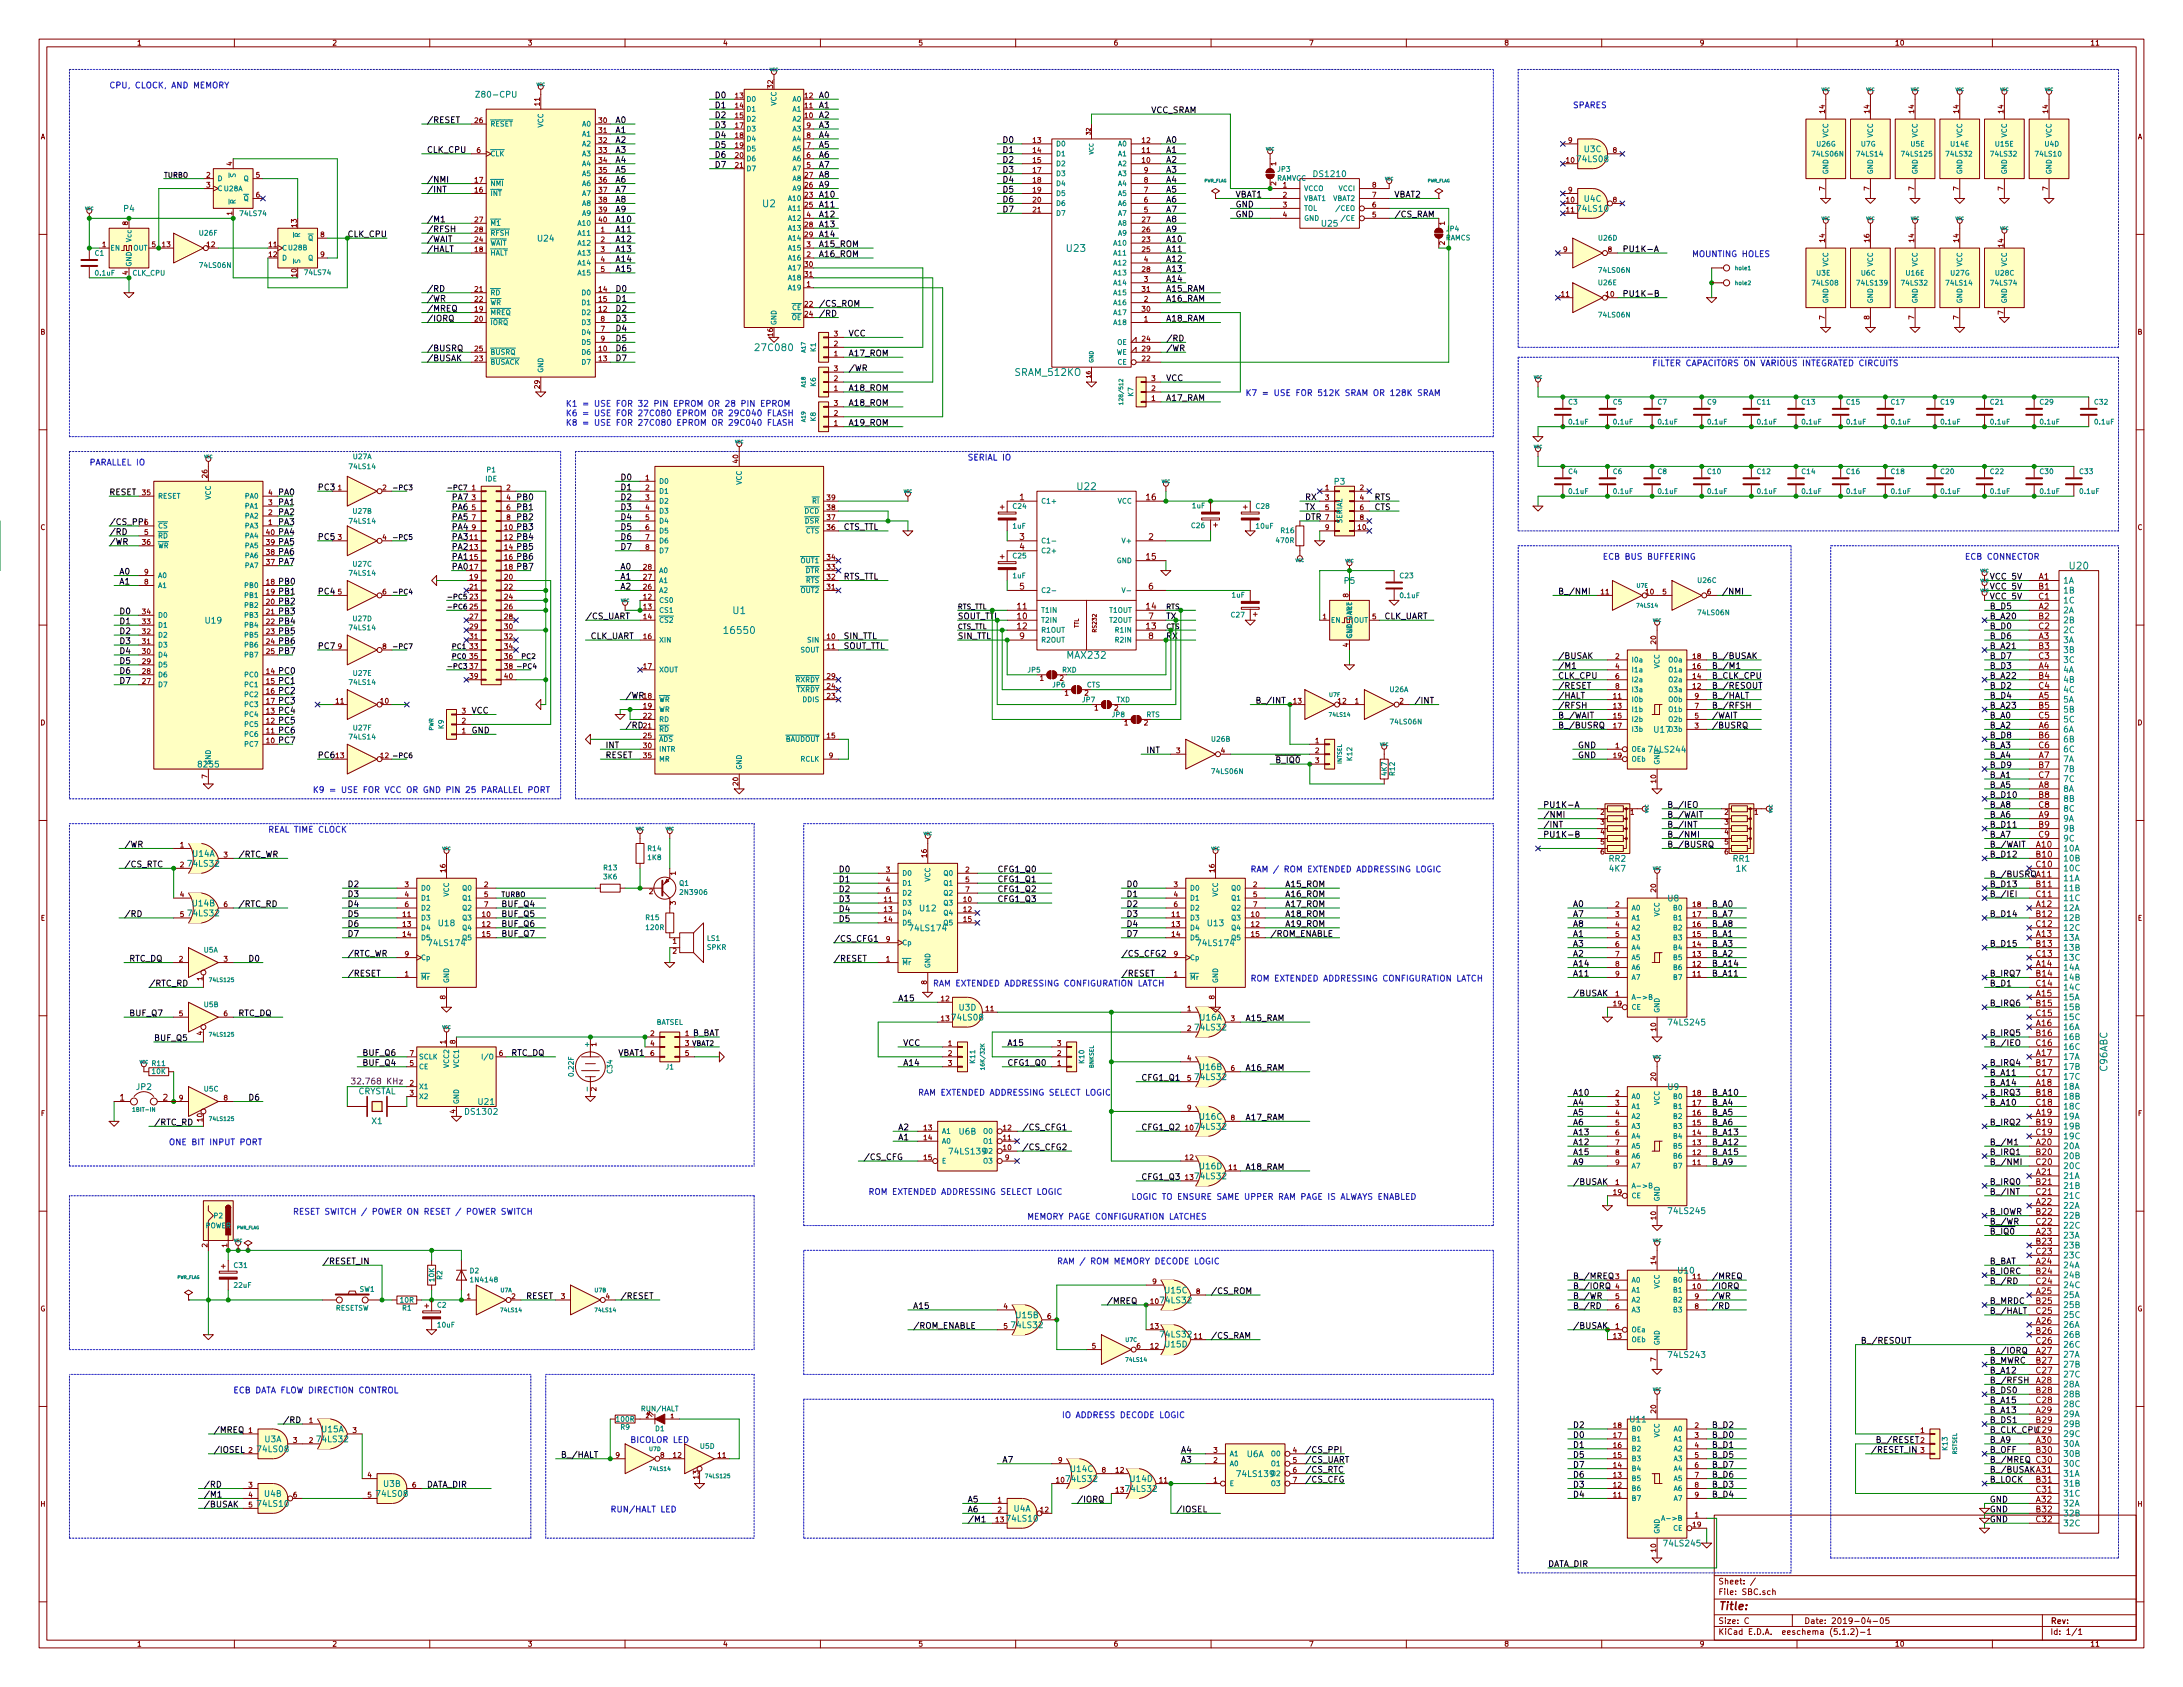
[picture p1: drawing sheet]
<svg xmlns="http://www.w3.org/2000/svg" width="559mm" height="432mm" viewBox="0 0 559 432" stroke-linecap="round" stroke-linejoin="round" font-family="sans-serif">
<defs><g id="words">
<text font-size="2.8" fill="#840000" x="439.8" y="412.1">Title:</text>
<g font-size="2.5" fill="#008484">
<text x="195.3" y="53">U2</text>
<text x="273.2" y="64.5">U23</text>
<text x="193.8" y="89.9">27C080</text>
<text x="260" y="96.2">SRAM_512KO</text>
<text x="275.9" y="125.4">U22</text>
<text x="529.9" y="145.7">U20</text>
<text x="187.7" y="157.2">U1</text>
<text x="185.8" y="162.3">16550</text>
<text x="273.3" y="168.6">MAX232</text>
<text x="539.4" y="274.2" transform="rotate(-90 539.4 274.2)">C96ABC</text>
</g>
<g font-size="2.1" fill="#0000c2">
<text x="27.9" y="22.6">CPU, CLOCK, AND MEMORY</text>
<text x="402.6" y="27.7">SPARES</text>
<text x="433.1" y="65.8">MOUNTING HOLES</text>
<text x="422.9" y="93.7">FILTER CAPACITORS ON VARIOUS INTEGRATED CIRCUITS</text>
<text x="318.8" y="101.3">K7 = USE FOR 512K SRAM OR 128K SRAM</text>
<text x="144.8" y="104.1">K1 = USE FOR 32 PIN EPROM OR 28 PIN EPROM</text>
<text x="144.8" y="106.5">K6 = USE FOR 27C080 EPROM OR 29C040 FLASH</text>
<text x="144.8" y="109">K8 = USE FOR 27C080 EPROM OR 29C040 FLASH</text>
<text x="22.9" y="119.1">PARALLEL IO</text>
<text x="247.6" y="117.9">SERIAL IO</text>
<text x="410.2" y="143.3">ECB BUS BUFFERING</text>
<text x="502.9" y="143.3">ECB CONNECTOR</text>
<text x="80" y="202.9">K9 = USE FOR VCC OR GND PIN 25 PARALLEL PORT</text>
<text x="68.6" y="213.1">REAL TIME CLOCK</text>
<text x="320" y="223.3">RAM / ROM EXTENDED ADDRESSING LOGIC</text>
<text x="320" y="251.2">ROM EXTENDED ADDRESSING CONFIGURATION LATCH</text>
<text x="238.8" y="252.5">RAM EXTENDED ADDRESSING CONFIGURATION LATCH</text>
<text x="234.9" y="280.4">RAM EXTENDED ADDRESSING SELECT LOGIC</text>
<text x="43.2" y="293.1">ONE BIT INPUT PORT</text>
<text x="222.2" y="305.8">ROM EXTENDED ADDRESSING SELECT LOGIC</text>
<text x="74.9" y="310.9">RESET SWITCH / POWER ON RESET / POWER SWITCH</text>
<text x="289.6" y="307.1">LOGIC TO ENSURE SAME UPPER RAM PAGE IS ALWAYS ENABLED</text>
<text x="262.9" y="312.2">MEMORY PAGE CONFIGURATION LATCHES</text>
<text x="270.5" y="323.6">RAM / ROM MEMORY DECODE LOGIC</text>
<text x="59.7" y="356.6">ECB DATA FLOW DIRECTION CONTROL</text>
<text x="271.8" y="363">IO ADDRESS DECODE LOGIC</text>
<text x="161.3" y="369.3">BICOLOR LED</text>
<text x="156.2" y="387.1">RUN/HALT LED</text>
</g>
<g font-size="2.1" fill="#008484">
<text x="122.6" y="25">Z80-CPU</text>
<text x="404" y="41.5">74LS08</text>
<text x="405.6" y="38.9">U3C</text>
<text x="336.5" y="45.3">DS1210</text>
<text x="405.6" y="51.6">U4C</text>
<text x="31.7" y="54.2">P4</text>
<text x="338.4" y="58">U25</text>
<text x="404" y="54.2">74LS10</text>
<text x="137.8" y="61.8">U24</text>
<text x="341.6" y="124">P3</text>
<text x="344.1" y="149.4">P5</text>
<text x="528.1" y="149.4">1A</text>
<text x="528.1" y="151.9">1B</text>
<text x="528.1" y="154.4">1C</text>
<text x="52.7" y="159.6">U19</text>
<text x="528.1" y="157">2A</text>
<text x="528.1" y="159.5">2B</text>
<text x="528.1" y="164.6">3A</text>
<text x="528.1" y="167.1">3B</text>
<text x="528.1" y="162.1">2C</text>
<text x="528.1" y="172.2">4A</text>
<text x="528.1" y="169.7">3C</text>
<text x="528.1" y="179.8">5A</text>
<text x="528.1" y="174.8">4B</text>
<text x="528.1" y="177.3">4C</text>
<text x="528.1" y="182.4">5B</text>
<text x="528.1" y="184.9">5C</text>
<text x="423.5" y="187.5">U17</text>
<text x="528.1" y="187.5">6A</text>
<text x="528.1" y="190">6B</text>
<text x="422.4" y="192.6">74LS244</text>
<text x="528.1" y="195.1">7A</text>
<text x="528.1" y="197.6">7B</text>
<text x="528.1" y="192.5">6C</text>
<text x="528.1" y="202.7">8A</text>
<text x="528.1" y="200.2">7C</text>
<text x="528.1" y="205.2">8B</text>
<text x="528.1" y="207.8">8C</text>
<text x="528.1" y="210.3">9A</text>
<text x="528.1" y="212.9">9B</text>
<text x="528.1" y="215.4">9C</text>
<text x="48.4" y="221.8">74LS32</text>
<text x="49.4" y="219.3">U14A</text>
<text x="411.9" y="220.5">RR2</text>
<text x="443.7" y="220.5">RR1</text>
<text x="528.1" y="217.9">10A</text>
<text x="528.1" y="220.5">10B</text>
<text x="412.1" y="223.1">4K7</text>
<text x="444.4" y="223.1">1K</text>
<text x="528.1" y="225.6">11A</text>
<text x="528.1" y="223">10C</text>
<text x="49.4" y="232">U14B</text>
<text x="235.6" y="233.2">U12</text>
<text x="427" y="230.7">U8</text>
<text x="528.1" y="233.2">12A</text>
<text x="528.1" y="228.1">11B</text>
<text x="528.1" y="230.6">11C</text>
<text x="48.4" y="234.5">74LS32</text>
<text x="112.4" y="237.1">U18</text>
<text x="233.2" y="238.3">74LS174</text>
<text x="309.2" y="237.1">U13</text>
<text x="528.1" y="235.7">12B</text>
<text x="528.1" y="238.3">12C</text>
<text x="110" y="242.1">74LS174</text>
<text x="306.9" y="242.1">74LS174</text>
<text x="528.1" y="240.8">13A</text>
<text x="528.1" y="243.3">13B</text>
<text x="528.1" y="245.9">13C</text>
<text x="528.1" y="248.4">14A</text>
<text x="528.1" y="251">14B</text>
<text x="528.1" y="256">15A</text>
<text x="528.1" y="253.5">14C</text>
<text x="243.9" y="261.2">74LS08</text>
<text x="245.5" y="258.6">U3D</text>
<text x="306.2" y="263.7">74LS32</text>
<text x="307.2" y="261.2">U16A</text>
<text x="427.5" y="262.5">74LS245</text>
<text x="528.1" y="263.7">16A</text>
<text x="528.1" y="258.6">15B</text>
<text x="528.1" y="261.1">15C</text>
<text x="528.1" y="266.2">16B</text>
<text x="528.1" y="268.7">16C</text>
<text x="307.2" y="273.9">U16B</text>
<text x="528.1" y="271.3">17A</text>
<text x="528.1" y="273.8">17B</text>
<text x="35" y="279">JP2</text>
<text x="91.5" y="280.1">CRYSTAL</text>
<text x="306.2" y="276.4">74LS32</text>
<text x="427" y="279">U9</text>
<text x="528.1" y="278.9">18A</text>
<text x="528.1" y="281.4">18B</text>
<text x="528.1" y="276.4">17C</text>
<text x="95.2" y="287.7">X1</text>
<text x="119.4" y="285.3">DS1302</text>
<text x="122.5" y="282.8">U21</text>
<text x="307.2" y="286.6">U16C</text>
<text x="528.1" y="286.5">19A</text>
<text x="528.1" y="284">18C</text>
<text x="245.5" y="290.4">U6B</text>
<text x="306.2" y="289.1">74LS32</text>
<text x="528.1" y="289.1">19B</text>
<text x="528.1" y="291.6">19C</text>
<text x="243.4" y="295.5">74LS139</text>
<text x="307.2" y="299.3">U16D</text>
<text x="528.1" y="294.1">20A</text>
<text x="528.1" y="296.7">20B</text>
<text x="528.1" y="299.2">20C</text>
<text x="306.2" y="301.8">74LS32</text>
<text x="528.1" y="301.8">21A</text>
<text x="528.1" y="304.3">21B</text>
<text x="427.5" y="310.7">74LS245</text>
<text x="528.1" y="309.4">22A</text>
<text x="528.1" y="311.9">22B</text>
<text x="528.1" y="306.8">21C</text>
<text x="528.1" y="317">23A</text>
<text x="528.1" y="314.5">22C</text>
<text x="528.1" y="319.5">23B</text>
<text x="528.1" y="322.1">23C</text>
<text x="429.6" y="326">U10</text>
<text x="528.1" y="324.6">24A</text>
<text x="528.1" y="327.2">24B</text>
<text x="528.1" y="329.7">24C</text>
<text x="297.3" y="333.6">74LS32</text>
<text x="298.3" y="331">U15C</text>
<text x="528.1" y="332.2">25A</text>
<text x="528.1" y="334.8">25B</text>
<text x="259.2" y="339.9">74LS32</text>
<text x="260.2" y="337.4">U15B</text>
<text x="528.1" y="339.9">26A</text>
<text x="528.1" y="337.3">25C</text>
<text x="297.3" y="342.3">74LS32</text>
<text x="298.3" y="344.9">U15D</text>
<text x="427.5" y="347.5">74LS243</text>
<text x="528.1" y="347.5">27A</text>
<text x="528.1" y="342.4">26B</text>
<text x="528.1" y="344.9">26C</text>
<text x="528.1" y="350">27B</text>
<text x="528.1" y="352.6">27C</text>
<text x="528.1" y="355.1">28A</text>
<text x="528.1" y="357.6">28B</text>
<text x="417.4" y="364.1">U11</text>
<text x="528.1" y="362.7">29A</text>
<text x="528.1" y="365.3">29B</text>
<text x="528.1" y="360.2">28C</text>
<text x="66.1" y="371.7">74LS08</text>
<text x="67.7" y="369.1">U3A</text>
<text x="81.4" y="369.1">74LS32</text>
<text x="82.4" y="366.6">U15A</text>
<text x="528.1" y="370.3">30A</text>
<text x="528.1" y="367.8">29C</text>
<text x="274.1" y="376.8">U14C</text>
<text x="319.2" y="372.9">U6A</text>
<text x="528.1" y="378">31A</text>
<text x="528.1" y="372.9">30B</text>
<text x="528.1" y="375.4">30C</text>
<text x="67.7" y="383.1">U4B</text>
<text x="96.6" y="383.1">74LS08</text>
<text x="98.2" y="380.6">U3B</text>
<text x="273.2" y="379.3">74LS32</text>
<text x="288.4" y="381.8">74LS32</text>
<text x="289.4" y="379.3">U14D</text>
<text x="317" y="378">74LS139</text>
<text x="528.1" y="380.5">31B</text>
<text x="528.1" y="383">31C</text>
<text x="66.1" y="385.6">74LS10</text>
<text x="257.9" y="389.5">74LS10</text>
<text x="259.5" y="386.9">U4A</text>
<text x="528.1" y="385.6">32A</text>
<text x="528.1" y="388.1">32B</text>
<text x="426.3" y="395.8">74LS245</text>
<text x="528.1" y="390.7">32C</text>
</g>
<g font-size="2.1">
<text x="182.9" y="27.7">D1</text>
<text x="182.9" y="25.1">D0</text>
<text x="209.5" y="27.7">A1</text>
<text x="209.5" y="25.1">A0</text>
<text x="294.6" y="29">VCC_SRAM</text>
<text x="109.2" y="31.5">/RESET</text>
<text x="157.5" y="34">A1</text>
<text x="157.5" y="31.5">A0</text>
<text x="182.9" y="35.3">D4</text>
<text x="182.9" y="32.8">D3</text>
<text x="182.9" y="30.2">D2</text>
<text x="209.5" y="35.3">A4</text>
<text x="209.5" y="32.8">A3</text>
<text x="209.5" y="30.2">A2</text>
<text x="109.2" y="39.1">CLK_CPU</text>
<text x="157.5" y="41.7">A4</text>
<text x="157.5" y="39.1">A3</text>
<text x="157.5" y="36.6">A2</text>
<text x="182.9" y="40.4">D6</text>
<text x="182.9" y="37.8">D5</text>
<text x="209.5" y="40.4">A6</text>
<text x="209.5" y="37.8">A5</text>
<text x="256.5" y="41.7">D2</text>
<text x="256.5" y="39.1">D1</text>
<text x="256.5" y="36.6">D0</text>
<text x="298.4" y="41.7">A2</text>
<text x="298.4" y="39.1">A1</text>
<text x="298.4" y="36.6">A0</text>
<text x="109.2" y="46.7">/NMI</text>
<text x="157.5" y="46.7">A6</text>
<text x="157.5" y="44.2">A5</text>
<text x="182.9" y="42.9">D7</text>
<text x="209.5" y="45.5">A8</text>
<text x="209.5" y="42.9">A7</text>
<text x="256.5" y="46.7">D4</text>
<text x="256.5" y="44.2">D3</text>
<text x="298.4" y="46.7">A4</text>
<text x="298.4" y="44.2">A3</text>
<text x="109.2" y="49.3">/INT</text>
<text x="157.5" y="51.8">A8</text>
<text x="157.5" y="49.3">A7</text>
<text x="209.5" y="53.1">A11</text>
<text x="209.5" y="50.5">A10</text>
<text x="209.5" y="48">A9</text>
<text x="256.5" y="51.8">D6</text>
<text x="256.5" y="49.3">D5</text>
<text x="298.4" y="51.8">A6</text>
<text x="298.4" y="49.3">A5</text>
<text x="316.2" y="50.5">VBAT1</text>
<text x="316.2" y="53.1">GND</text>
<text x="356.9" y="50.5">VBAT2</text>
<text x="109.2" y="59.4">/RFSH</text>
<text x="109.2" y="56.9">/M1</text>
<text x="157.5" y="59.4">A11</text>
<text x="157.5" y="56.9">A10</text>
<text x="157.5" y="54.4">A9</text>
<text x="209.5" y="58.2">A13</text>
<text x="209.5" y="55.6">A12</text>
<text x="256.5" y="54.4">D7</text>
<text x="298.4" y="59.4">A9</text>
<text x="298.4" y="56.9">A8</text>
<text x="298.4" y="54.4">A7</text>
<text x="316.2" y="55.6">GND</text>
<text x="356.9" y="55.6">/CS_RAM</text>
<text x="109.2" y="62">/WAIT</text>
<text x="109.2" y="64.5">/HALT</text>
<text x="157.5" y="64.5">A13</text>
<text x="157.5" y="62">A12</text>
<text x="209.5" y="65.8">A16_ROM</text>
<text x="209.5" y="63.2">A15_ROM</text>
<text x="209.5" y="60.7">A14</text>
<text x="298.4" y="64.5">A11</text>
<text x="298.4" y="62">A10</text>
<text x="415.3" y="64.5">PU1K-A</text>
<text x="157.5" y="69.6">A15</text>
<text x="157.5" y="67.1">A14</text>
<text x="298.4" y="69.6">A13</text>
<text x="298.4" y="67.1">A12</text>
<text x="109.2" y="77.2">/WR</text>
<text x="109.2" y="74.7">/RD</text>
<text x="157.5" y="77.2">D1</text>
<text x="157.5" y="74.7">D0</text>
<text x="298.4" y="77.2">A16_RAM</text>
<text x="298.4" y="74.7">A15_RAM</text>
<text x="298.4" y="72.1">A14</text>
<text x="415.3" y="75.9">PU1K-B</text>
<text x="109.2" y="82.3">/IORQ</text>
<text x="109.2" y="79.8">/MREQ</text>
<text x="157.5" y="82.3">D3</text>
<text x="157.5" y="79.8">D2</text>
<text x="209.5" y="78.5">/CS_ROM</text>
<text x="209.5" y="81">/RD</text>
<text x="298.4" y="82.3">A18_RAM</text>
<text x="109.2" y="89.9">/BUSRQ</text>
<text x="157.5" y="89.9">D6</text>
<text x="157.5" y="87.4">D5</text>
<text x="157.5" y="84.8">D4</text>
<text x="217.2" y="86.1">VCC</text>
<text x="298.4" y="87.4">/RD</text>
<text x="298.4" y="89.9">/WR</text>
<text x="109.2" y="92.5">/BUSAK</text>
<text x="157.5" y="92.5">D7</text>
<text x="217.2" y="95">/WR</text>
<text x="217.2" y="91.2">A17_ROM</text>
<text x="217.2" y="100.1">A18_ROM</text>
<text x="298.4" y="97.5">VCC</text>
<text x="217.2" y="103.9">A18_ROM</text>
<text x="298.4" y="102.6">A17_RAM</text>
<text x="217.2" y="109">A19_ROM</text>
<text x="81.3" y="125.5">PC3</text>
<text x="158.7" y="125.5">D1</text>
<text x="158.7" y="122.9">D0</text>
<text x="27.9" y="126.7">RESET</text>
<text x="71.1" y="131.8">PA2</text>
<text x="71.1" y="129.3">PA1</text>
<text x="71.1" y="126.7">PA0</text>
<text x="115.6" y="128">PA7</text>
<text x="115.6" y="130.6">PA6</text>
<text x="132.1" y="130.6">PB1</text>
<text x="132.1" y="128">PB0</text>
<text x="158.7" y="130.6">D3</text>
<text x="158.7" y="128">D2</text>
<text x="334" y="130.6">TX</text>
<text x="334" y="128">RX</text>
<text x="351.8" y="128">RTS</text>
<text x="351.8" y="130.6">CTS</text>
<text x="27.9" y="134.4">/CS_PPI</text>
<text x="27.9" y="136.9">/RD</text>
<text x="71.1" y="136.9">PA4</text>
<text x="71.1" y="134.4">PA3</text>
<text x="115.6" y="133.1">PA5</text>
<text x="115.6" y="135.6">PA4</text>
<text x="132.1" y="135.6">PB3</text>
<text x="132.1" y="133.1">PB2</text>
<text x="158.7" y="135.6">D5</text>
<text x="158.7" y="133.1">D4</text>
<text x="215.9" y="135.6">CTS_TTL</text>
<text x="334" y="133.1">DTR</text>
<text x="27.9" y="139.4">/WR</text>
<text x="71.1" y="142">PA6</text>
<text x="71.1" y="139.4">PA5</text>
<text x="81.3" y="138.2">PC5</text>
<text x="115.6" y="138.2">PA3</text>
<text x="115.6" y="140.7">PA2</text>
<text x="115.6" y="143.3">PA1</text>
<text x="132.1" y="138.2">PB4</text>
<text x="132.1" y="140.7">PB5</text>
<text x="132.1" y="143.3">PB6</text>
<text x="158.7" y="140.7">D7</text>
<text x="158.7" y="138.2">D6</text>
<text x="30.5" y="149.6">A1</text>
<text x="30.5" y="147.1">A0</text>
<text x="71.1" y="149.6">PB0</text>
<text x="71.1" y="144.5">PA7</text>
<text x="115.6" y="145.8">PA0</text>
<text x="132.1" y="145.8">PB7</text>
<text x="158.7" y="148.3">A1</text>
<text x="158.7" y="145.8">A0</text>
<text x="215.9" y="148.3">RTS_TTL</text>
<text x="509.3" y="148.3">VCC 5V</text>
<text x="71.1" y="154.7">PB2</text>
<text x="71.1" y="152.1">PB1</text>
<text x="81.3" y="152.1">PC4</text>
<text x="158.7" y="150.9">A2</text>
<text x="398.8" y="152.1">B_/NMI</text>
<text x="440.7" y="152.1">/NMI</text>
<text x="509.3" y="150.9">VCC 5V</text>
<text x="509.3" y="153.4">VCC 5V</text>
<text x="509.3" y="156">B_D5</text>
<text x="30.5" y="159.8">D1</text>
<text x="30.5" y="157.2">D0</text>
<text x="71.1" y="159.8">PB4</text>
<text x="71.1" y="157.2">PB3</text>
<text x="149.9" y="158.5">/CS_UART</text>
<text x="354.3" y="158.5">CLK_UART</text>
<text x="509.3" y="158.5">B_A20</text>
<text x="509.3" y="161">B_D0</text>
<text x="30.5" y="167.4">D4</text>
<text x="30.5" y="164.8">D3</text>
<text x="30.5" y="162.3">D2</text>
<text x="71.1" y="167.4">PB7</text>
<text x="71.1" y="164.8">PB6</text>
<text x="71.1" y="162.3">PB5</text>
<text x="81.3" y="166.1">PC7</text>
<text x="151.1" y="163.6">CLK_UART</text>
<text x="215.9" y="166.1">SOUT_TTL</text>
<text x="215.9" y="163.6">SIN_TTL</text>
<text x="245.1" y="163.6">SIN_TTL</text>
<text x="509.3" y="166.1">B_A21</text>
<text x="509.3" y="163.6">B_D6</text>
<text x="30.5" y="172.5">D6</text>
<text x="30.5" y="169.9">D5</text>
<text x="71.1" y="172.5">PC0</text>
<text x="398.8" y="173.7">CLK_CPU</text>
<text x="398.8" y="168.7">/BUSAK</text>
<text x="398.8" y="171.2">/M1</text>
<text x="438.1" y="173.7">B_CLK_CPU</text>
<text x="438.1" y="168.7">B_/BUSAK</text>
<text x="438.1" y="171.2">B_/M1</text>
<text x="509.3" y="173.7">B_A22</text>
<text x="509.3" y="168.7">B_D7</text>
<text x="509.3" y="171.2">B_D3</text>
<text x="30.5" y="175">D7</text>
<text x="71.1" y="177.5">PC2</text>
<text x="71.1" y="175">PC1</text>
<text x="160" y="178.8">/WR</text>
<text x="398.8" y="176.3">/RESET</text>
<text x="398.8" y="178.8">/HALT</text>
<text x="438.1" y="178.8">B_/HALT</text>
<text x="438.1" y="176.3">B_/RESOUT</text>
<text x="509.3" y="176.3">B_D2</text>
<text x="509.3" y="178.8">B_D4</text>
<text x="71.1" y="185.2">PC5</text>
<text x="71.1" y="182.6">PC4</text>
<text x="71.1" y="180.1">PC3</text>
<text x="120.6" y="182.6">VCC</text>
<text x="321.3" y="180.1">B_/INT</text>
<text x="361.9" y="180.1">/INT</text>
<text x="398.8" y="183.9">B_/WAIT</text>
<text x="398.8" y="181.4">/RFSH</text>
<text x="438.1" y="183.9">/WAIT</text>
<text x="438.1" y="181.4">B_/RFSH</text>
<text x="509.3" y="181.4">B_A23</text>
<text x="509.3" y="183.9">B_A0</text>
<text x="71.1" y="190.2">PC7</text>
<text x="71.1" y="187.7">PC6</text>
<text x="120.6" y="187.7">GND</text>
<text x="154.9" y="191.5">INT</text>
<text x="160" y="186.4">/RD</text>
<text x="398.8" y="186.4">B_/BUSRQ</text>
<text x="403.9" y="191.5">GND</text>
<text x="438.1" y="186.4">/BUSRQ</text>
<text x="509.3" y="189">B_D8</text>
<text x="509.3" y="191.5">B_A3</text>
<text x="509.3" y="186.4">B_A2</text>
<text x="81.3" y="194.1">PC6</text>
<text x="154.9" y="194.1">RESET</text>
<text x="293.4" y="192.8">INT</text>
<text x="326.4" y="195.3">B_IQ0</text>
<text x="403.9" y="194.1">GND</text>
<text x="509.3" y="196.6">B_D9</text>
<text x="509.3" y="194.1">B_A4</text>
<text x="509.3" y="199.1">B_A1</text>
<text x="509.3" y="201.7">B_A5</text>
<text x="395" y="206.8">PU1K-A</text>
<text x="395" y="209.3">/NMI</text>
<text x="426.7" y="206.8">B_/IEO</text>
<text x="426.7" y="209.3">B_/WAIT</text>
<text x="509.3" y="204.2">B_D10</text>
<text x="509.3" y="206.8">B_A8</text>
<text x="509.3" y="209.3">B_A6</text>
<text x="395" y="211.8">/INT</text>
<text x="395" y="214.4">PU1K-B</text>
<text x="426.7" y="214.4">B_/NMI</text>
<text x="426.7" y="211.8">B_/INT</text>
<text x="509.3" y="211.8">B_D11</text>
<text x="509.3" y="214.4">B_A7</text>
<text x="31.7" y="222">/CS_RTC</text>
<text x="31.7" y="216.9">/WR</text>
<text x="61" y="219.5">/RTC_WR</text>
<text x="426.7" y="216.9">B_/BUSRQ</text>
<text x="509.3" y="219.5">B_D12</text>
<text x="509.3" y="216.9">B_/WAIT</text>
<text x="88.9" y="227.1">D2</text>
<text x="214.6" y="225.8">D1</text>
<text x="214.6" y="223.3">D0</text>
<text x="255.3" y="225.8">CFG1_Q1</text>
<text x="255.3" y="223.3">CFG1_Q0</text>
<text x="288.3" y="227.1">D0</text>
<text x="328.9" y="227.1">A15_ROM</text>
<text x="509.3" y="227.1">B_D13</text>
<text x="61" y="232.2">/RTC_RD</text>
<text x="88.9" y="229.6">D3</text>
<text x="88.9" y="232.2">D4</text>
<text x="128.3" y="232.2">BUF_Q4</text>
<text x="214.6" y="233.4">D4</text>
<text x="214.6" y="230.9">D3</text>
<text x="214.6" y="228.3">D2</text>
<text x="255.3" y="230.9">CFG1_Q3</text>
<text x="255.3" y="228.3">CFG1_Q2</text>
<text x="288.3" y="232.2">D2</text>
<text x="288.3" y="229.6">D1</text>
<text x="328.9" y="232.2">A17_ROM</text>
<text x="328.9" y="229.6">A16_ROM</text>
<text x="402.6" y="232.2">A0</text>
<text x="438.1" y="232.2">B_A0</text>
<text x="509.3" y="229.6">B_/IEI</text>
<text x="31.7" y="234.7">/RD</text>
<text x="88.9" y="239.8">D7</text>
<text x="88.9" y="237.2">D6</text>
<text x="88.9" y="234.7">D5</text>
<text x="128.3" y="239.8">BUF_Q7</text>
<text x="128.3" y="237.2">BUF_Q6</text>
<text x="128.3" y="234.7">BUF_Q5</text>
<text x="214.6" y="236">D5</text>
<text x="288.3" y="239.8">D7</text>
<text x="288.3" y="237.2">D4</text>
<text x="288.3" y="234.7">D3</text>
<text x="325.1" y="239.8">/ROM_ENABLE</text>
<text x="328.9" y="237.2">A19_ROM</text>
<text x="328.9" y="234.7">A18_ROM</text>
<text x="402.6" y="239.8">A1</text>
<text x="402.6" y="237.2">A8</text>
<text x="402.6" y="234.7">A7</text>
<text x="438.1" y="239.8">B_A1</text>
<text x="438.1" y="237.2">B_A8</text>
<text x="438.1" y="234.7">B_A7</text>
<text x="509.3" y="234.7">B_D14</text>
<text x="88.9" y="244.9">/RTC_WR</text>
<text x="213.4" y="241">/CS_CFG1</text>
<text x="287" y="244.9">/CS_CFG2</text>
<text x="402.6" y="244.9">A2</text>
<text x="402.6" y="242.3">A3</text>
<text x="438.1" y="244.9">B_A2</text>
<text x="438.1" y="242.3">B_A3</text>
<text x="509.3" y="242.3">B_D15</text>
<text x="33" y="246.1">RTC_DQ</text>
<text x="63.5" y="246.1">D0</text>
<text x="88.9" y="249.9">/RESET</text>
<text x="213.4" y="246.1">/RESET</text>
<text x="287" y="249.9">/RESET</text>
<text x="402.6" y="249.9">A11</text>
<text x="402.6" y="247.4">A14</text>
<text x="438.1" y="249.9">B_A11</text>
<text x="438.1" y="247.4">B_A14</text>
<text x="509.3" y="249.9">B_IRQ7</text>
<text x="38.1" y="252.5">/RTC_RD</text>
<text x="229.9" y="256.3">A15</text>
<text x="402.6" y="255">/BUSAK</text>
<text x="509.3" y="257.6">B_IRQ6</text>
<text x="509.3" y="252.5">B_D1</text>
<text x="33" y="260.1">BUF_Q7</text>
<text x="61" y="260.1">RTC_DQ</text>
<text x="318.8" y="261.4">A15_RAM</text>
<text x="39.4" y="266.4">BUF_Q5</text>
<text x="177.1" y="265.2">B_BAT</text>
<text x="231.1" y="267.7">VCC</text>
<text x="257.8" y="267.7">A15</text>
<text x="509.3" y="265.2">B_IRQ5</text>
<text x="509.3" y="267.7">B_/IEO</text>
<text x="92.7" y="270.3">BUF_Q6</text>
<text x="92.7" y="272.8">BUF_Q4</text>
<text x="130.8" y="270.3">RTC_DQ</text>
<text x="158.1" y="270.3">VBAT1</text>
<text x="231.1" y="272.8">A14</text>
<text x="257.8" y="272.8">CFG1_Q0</text>
<text x="318.8" y="274.1">A16_RAM</text>
<text x="509.3" y="272.8">B_IRQ4</text>
<text x="509.3" y="275.3">B_A11</text>
<text x="63.5" y="281.7">D6</text>
<text x="292.1" y="276.6">CFG1_Q1</text>
<text x="402.6" y="280.4">A10</text>
<text x="438.1" y="280.4">B_A10</text>
<text x="509.3" y="280.4">B_IRQ3</text>
<text x="509.3" y="277.9">B_A14</text>
<text x="318.8" y="286.8">A17_RAM</text>
<text x="402.6" y="285.5">A5</text>
<text x="402.6" y="283">A4</text>
<text x="438.1" y="285.5">B_A5</text>
<text x="438.1" y="283">B_A4</text>
<text x="509.3" y="283">B_A10</text>
<text x="39.4" y="288">/RTC_RD</text>
<text x="229.9" y="291.8">A1</text>
<text x="229.9" y="289.3">A2</text>
<text x="261.6" y="289.3">/CS_CFG1</text>
<text x="292.1" y="289.3">CFG1_Q2</text>
<text x="402.6" y="293.1">A12</text>
<text x="402.6" y="290.6">A13</text>
<text x="402.6" y="288">A6</text>
<text x="438.1" y="293.1">B_A12</text>
<text x="438.1" y="290.6">B_A13</text>
<text x="438.1" y="288">B_A6</text>
<text x="509.3" y="288">B_IRQ2</text>
<text x="509.3" y="293.1">B_/M1</text>
<text x="221" y="296.9">/CS_CFG</text>
<text x="261.6" y="294.4">/CS_CFG2</text>
<text x="318.8" y="299.5">A18_RAM</text>
<text x="402.6" y="298.2">A9</text>
<text x="402.6" y="295.7">A15</text>
<text x="438.1" y="298.2">B_A9</text>
<text x="438.1" y="295.7">B_A15</text>
<text x="509.3" y="295.7">B_IRQ1</text>
<text x="509.3" y="298.2">B_/NMI</text>
<text x="292.1" y="302">CFG1_Q3</text>
<text x="402.6" y="303.3">/BUSAK</text>
<text x="509.3" y="303.3">B_IRQ0</text>
<text x="509.3" y="305.8">B_/INT</text>
<text x="509.3" y="310.9">B_IOWR</text>
<text x="509.3" y="316">B_IQ0</text>
<text x="509.3" y="313.4">B_/WR</text>
<text x="82.5" y="323.6">/RESET_IN</text>
<text x="509.3" y="323.6">B_BAT</text>
<text x="402.6" y="329.9">B_/IORQ</text>
<text x="402.6" y="327.4">B_/MREQ</text>
<text x="438.1" y="329.9">/IORQ</text>
<text x="438.1" y="327.4">/MREQ</text>
<text x="509.3" y="326.1">B_IORC</text>
<text x="509.3" y="328.7">B_/RD</text>
<text x="134.6" y="332.5">RESET</text>
<text x="158.7" y="332.5">/RESET</text>
<text x="233.7" y="335">A15</text>
<text x="283.2" y="333.8">/MREQ</text>
<text x="309.9" y="331.2">/CS_ROM</text>
<text x="402.6" y="335">B_/RD</text>
<text x="402.6" y="332.5">B_/WR</text>
<text x="438.1" y="335">/RD</text>
<text x="438.1" y="332.5">/WR</text>
<text x="509.3" y="333.8">B_MRDC</text>
<text x="233.7" y="340.1">/ROM_ENABLE</text>
<text x="402.6" y="340.1">/BUSAK</text>
<text x="509.3" y="336.3">B_/HALT</text>
<text x="309.9" y="342.6">/CS_RAM</text>
<text x="476.2" y="343.9">B_/RESOUT</text>
<text x="509.3" y="346.5">B_/IORQ</text>
<text x="509.3" y="349">B_MWRC</text>
<text x="509.3" y="351.5">B_A12</text>
<text x="509.3" y="356.6">B_DS0</text>
<text x="509.3" y="359.2">B_A15</text>
<text x="509.3" y="354.1">B_/RFSH</text>
<text x="72.4" y="364.2">/RD</text>
<text x="402.6" y="365.5">D2</text>
<text x="438.1" y="365.5">B_D2</text>
<text x="509.3" y="364.2">B_DS1</text>
<text x="509.3" y="361.7">B_A13</text>
<text x="54.6" y="371.9">/IOSEL</text>
<text x="54.6" y="366.8">/MREQ</text>
<text x="302.3" y="371.9">A4</text>
<text x="334" y="371.9">/CS_PPI</text>
<text x="402.6" y="370.6">D1</text>
<text x="402.6" y="368">D0</text>
<text x="438.1" y="370.6">B_D1</text>
<text x="438.1" y="368">B_D0</text>
<text x="478.8" y="371.9">/RESET_IN</text>
<text x="480.1" y="369.3">B_/RESET</text>
<text x="509.3" y="371.9">B_OFF</text>
<text x="509.3" y="369.3">B_A9</text>
<text x="143.5" y="373.1">B_/HALT</text>
<text x="256.5" y="374.4">A7</text>
<text x="302.3" y="374.4">A3</text>
<text x="334" y="376.9">/CS_RTC</text>
<text x="334" y="374.4">/CS_UART</text>
<text x="402.6" y="375.7">D7</text>
<text x="402.6" y="373.1">D5</text>
<text x="438.1" y="375.7">B_D7</text>
<text x="438.1" y="373.1">B_D5</text>
<text x="509.3" y="374.4">B_/MREQ</text>
<text x="509.3" y="376.9">B_/BUSAK</text>
<text x="52.1" y="383.3">/M1</text>
<text x="52.1" y="380.7">/RD</text>
<text x="109.2" y="380.7">DATA_DIR</text>
<text x="334" y="379.5">/CS_CFG</text>
<text x="402.6" y="383.3">D4</text>
<text x="402.6" y="380.7">D3</text>
<text x="402.6" y="378.2">D6</text>
<text x="438.1" y="383.3">B_D4</text>
<text x="438.1" y="380.7">B_D3</text>
<text x="438.1" y="378.2">B_D6</text>
<text x="509.3" y="379.5">B_LOCK</text>
<text x="52.1" y="385.8">/BUSAK</text>
<text x="247.6" y="389.6">/M1</text>
<text x="247.6" y="387.1">A6</text>
<text x="247.6" y="384.6">A5</text>
<text x="275.6" y="384.6">/IORQ</text>
<text x="301" y="387.1">/IOSEL</text>
<text x="509.3" y="387.1">GND</text>
<text x="509.3" y="389.6">GND</text>
<text x="509.3" y="384.6">GND</text>
<text x="396.2" y="401.1">DATA_DIR</text>
</g>
<g font-size="2.1" fill="#008400">
<text x="88.9" y="60.7">CLK_CPU</text>
<text x="245.1" y="158.5">SOUT_TTL</text>
<text x="298.4" y="158.5">TX</text>
<text x="298.4" y="163.6">RX</text>
</g>
<g font-size="2.1" fill="#840000">
<text x="261" y="128">1</text>
<text x="293.5" y="128">16</text>
<text x="261" y="138.2">3</text>
<text x="261" y="140.7">4</text>
<text x="293.5" y="143.3">15</text>
<text x="294.1" y="138.2">2</text>
<text x="521.9" y="148.3">A1</text>
<text x="260.5" y="156">11</text>
<text x="261" y="150.9">5</text>
<text x="293.5" y="156">14</text>
<text x="294.1" y="150.9">6</text>
<text x="521.9" y="156">A2</text>
<text x="521.9" y="150.9">B1</text>
<text x="521.9" y="153.4">C1</text>
<text x="260.5" y="158.5">10</text>
<text x="260.5" y="161">12</text>
<text x="293.5" y="161">13</text>
<text x="294.1" y="158.5">7</text>
<text x="521.9" y="158.5">B2</text>
<text x="521.9" y="161">C2</text>
<text x="261" y="163.6">9</text>
<text x="294.1" y="163.6">8</text>
<text x="521.9" y="163.6">A3</text>
<text x="521.9" y="166.1">B3</text>
<text x="521.9" y="171.2">A4</text>
<text x="521.9" y="173.7">B4</text>
<text x="521.9" y="168.7">C3</text>
<text x="521.9" y="178.8">A5</text>
<text x="521.9" y="176.3">C4</text>
<text x="521.9" y="181.4">B5</text>
<text x="521.9" y="183.9">C5</text>
<text x="521.9" y="186.4">A6</text>
<text x="521.9" y="189">B6</text>
<text x="521.9" y="191.5">C6</text>
<text x="521.9" y="194.1">A7</text>
<text x="521.9" y="196.6">B7</text>
<text x="521.9" y="201.7">A8</text>
<text x="521.9" y="199.1">C7</text>
<text x="521.9" y="209.3">A9</text>
<text x="521.9" y="204.2">B8</text>
<text x="521.9" y="206.8">C8</text>
<text x="521.9" y="211.8">B9</text>
<text x="521.9" y="214.4">C9</text>
<text x="521.3" y="216.9">A10</text>
<text x="521.3" y="219.5">B10</text>
<text x="521.3" y="222">C10</text>
<text x="509.3" y="224.5">B_/BUSRQ A11</text>
<text x="521.3" y="227.1">B11</text>
<text x="521.3" y="232.2">A12</text>
<text x="521.3" y="229.6">C11</text>
<text x="521.3" y="239.8">A13</text>
<text x="521.3" y="234.7">B12</text>
<text x="521.3" y="237.2">C12</text>
<text x="521.3" y="242.3">B13</text>
<text x="521.3" y="244.9">C13</text>
<text x="521.3" y="247.4">A14</text>
<text x="521.3" y="249.9">B14</text>
<text x="521.3" y="255">A15</text>
<text x="521.3" y="257.6">B15</text>
<text x="521.3" y="252.5">C14</text>
<text x="521.3" y="262.6">A16</text>
<text x="521.3" y="260.1">C15</text>
<text x="521.3" y="265.2">B16</text>
<text x="521.3" y="267.7">C16</text>
<text x="521.3" y="270.3">A17</text>
<text x="521.3" y="272.8">B17</text>
<text x="521.3" y="275.3">C17</text>
<text x="30.7" y="281.7">1</text>
<text x="41.8" y="281.7">2</text>
<text x="521.3" y="277.9">A18</text>
<text x="521.3" y="280.4">B18</text>
<text x="521.3" y="285.5">A19</text>
<text x="521.3" y="283">C18</text>
<text x="521.3" y="293.1">A20</text>
<text x="521.3" y="288">B19</text>
<text x="521.3" y="290.6">C19</text>
<text x="521.3" y="295.7">B20</text>
<text x="521.3" y="298.2">C20</text>
<text x="521.3" y="300.7">A21</text>
<text x="521.3" y="303.3">B21</text>
<text x="521.3" y="305.8">C21</text>
<text x="521.3" y="308.4">A22</text>
<text x="521.3" y="310.9">B22</text>
<text x="521.3" y="316">A23</text>
<text x="521.3" y="313.4">C22</text>
<text x="521.3" y="323.6">A24</text>
<text x="521.3" y="318.5">B23</text>
<text x="521.3" y="321.1">C23</text>
<text x="521.3" y="326.1">B24</text>
<text x="521.3" y="328.7">C24</text>
<text x="521.3" y="331.2">A25</text>
<text x="521.3" y="333.8">B25</text>
<text x="521.3" y="338.8">A26</text>
<text x="521.3" y="341.4">B26</text>
<text x="521.3" y="336.3">C25</text>
<text x="521.3" y="346.5">A27</text>
<text x="521.3" y="343.9">C26</text>
<text x="521.3" y="349">B27</text>
<text x="521.3" y="351.5">C27</text>
<text x="521.3" y="354.1">A28</text>
<text x="521.3" y="356.6">B28</text>
<text x="521.3" y="359.2">C28</text>
<text x="521.3" y="361.7">A29</text>
<text x="521.3" y="364.2">B29</text>
<text x="509.3" y="366.8">B_CLK_CPUC29</text>
<text x="521.3" y="369.3">A30</text>
<text x="521.3" y="371.9">B30</text>
<text x="521.3" y="376.9">A31</text>
<text x="521.3" y="374.4">C30</text>
<text x="521.3" y="379.5">B31</text>
<text x="521.3" y="382">C31</text>
<text x="521.3" y="384.6">A32</text>
<text x="521.3" y="387.1">B32</text>
<text x="521.3" y="389.6">C32</text>
<text x="439.8" y="405.5">Sheet: /</text>
<text x="439.8" y="408.2">File: SBC.sch</text>
<text x="439.8" y="418.4">KiCad E.D.A. eeschema (5.1.2)-1</text>
<text x="439.8" y="415.6">Size: C</text>
<text x="461.8" y="415.6">Date: 2019-04-05</text>
<text x="524.8" y="415.6">Rev:</text>
<text x="524.8" y="418.4">Id: 1/1</text>
</g>
<text font-size="2.1" fill="#840084" x="90.9" y="277.5">32.768 KHz</text>
<g font-size="1.8" fill="#840000">
<text x="35" y="11.6">1</text>
<text x="85" y="11.6">2</text>
<text x="135" y="11.6">3</text>
<text x="185" y="11.6">4</text>
<text x="235" y="11.6">5</text>
<text x="285" y="11.6">6</text>
<text x="335" y="11.6">7</text>
<text x="385" y="11.6">8</text>
<text x="435" y="11.6">9</text>
<text x="485" y="11.6">10</text>
<text x="535" y="11.6">11</text>
<text x="197.9" y="22.6" transform="rotate(-90 197.9 22.6)">32</text>
<text x="138.2" y="27" transform="rotate(-90 138.2 27)">11</text>
<text x="188.3" y="25.1">13</text>
<text x="188.3" y="27.7">14</text>
<text x="206" y="27.7">11</text>
<text x="206" y="25.1">12</text>
<text x="467.1" y="28.9" transform="rotate(-90 467.1 28.9)">14</text>
<text x="478.5" y="28.9" transform="rotate(-90 478.5 28.9)">14</text>
<text x="490" y="28.9" transform="rotate(-90 490 28.9)">14</text>
<text x="501.4" y="28.9" transform="rotate(-90 501.4 28.9)">14</text>
<text x="512.8" y="28.9" transform="rotate(-90 512.8 28.9)">14</text>
<text x="524.3" y="28.9" transform="rotate(-90 524.3 28.9)">14</text>
<text x="10.4" y="35.6">A</text>
<text x="121.6" y="31.5">26</text>
<text x="153.3" y="31.5">30</text>
<text x="153.3" y="34">31</text>
<text x="188.3" y="30.2">15</text>
<text x="188.3" y="32.8">17</text>
<text x="188.3" y="35.3">18</text>
<text x="206" y="30.2">10</text>
<text x="206.5" y="35.3">8</text>
<text x="206.5" y="32.8">9</text>
<text x="547.2" y="35.6">A</text>
<text x="122.1" y="39.1">6</text>
<text x="153.3" y="36.6">32</text>
<text x="153.3" y="39.1">33</text>
<text x="153.3" y="41.7">34</text>
<text x="188.3" y="40.4">20</text>
<text x="188.3" y="37.8">19</text>
<text x="206.5" y="40.4">6</text>
<text x="206.5" y="37.8">7</text>
<text x="264.5" y="36.6">13</text>
<text x="264.5" y="39.1">14</text>
<text x="264.5" y="41.7">15</text>
<text x="292.4" y="41.7">10</text>
<text x="292.4" y="39.1">11</text>
<text x="292.4" y="36.6">12</text>
<text x="401" y="41.7">10</text>
<text x="401.5" y="36.6">9</text>
<text x="412.9" y="39.1">8</text>
<text x="52.9" y="45.5">2</text>
<text x="59.4" y="42.4" transform="rotate(-90 59.4 42.4)">4</text>
<text x="65.6" y="45.5">5</text>
<text x="121.6" y="46.7">17</text>
<text x="153.3" y="44.2">35</text>
<text x="153.3" y="46.7">36</text>
<text x="188.3" y="42.9">21</text>
<text x="206" y="45.5">27</text>
<text x="206.5" y="42.9">5</text>
<text x="264.5" y="44.2">17</text>
<text x="264.5" y="46.7">18</text>
<text x="292.9" y="46.7">8</text>
<text x="292.9" y="44.2">9</text>
<text x="326.6" y="47.5" transform="rotate(-90 326.6 47.5)">2</text>
<text x="326.6" y="42.4" transform="rotate(-90 326.6 42.4)">1</text>
<text x="52.9" y="48">3</text>
<text x="65.6" y="50.5">6</text>
<text x="121.6" y="49.3">16</text>
<text x="153.3" y="49.3">37</text>
<text x="153.3" y="51.8">38</text>
<text x="206" y="50.5">23</text>
<text x="206" y="53.1">25</text>
<text x="206" y="48">26</text>
<text x="264.5" y="51.8">20</text>
<text x="264.5" y="49.3">19</text>
<text x="292.9" y="51.8">6</text>
<text x="292.9" y="49.3">7</text>
<text x="328.4" y="48">1</text>
<text x="328.4" y="50.5">2</text>
<text x="328.4" y="53.1">3</text>
<text x="351.3" y="53.1">6</text>
<text x="351.3" y="50.5">7</text>
<text x="351.3" y="48">8</text>
<text x="401" y="51.8">10</text>
<text x="401.5" y="49.3">9</text>
<text x="412.9" y="51.8">8</text>
<text x="467.1" y="48.7" transform="rotate(-90 467.1 48.7)">7</text>
<text x="478.5" y="48.7" transform="rotate(-90 478.5 48.7)">7</text>
<text x="490" y="48.7" transform="rotate(-90 490 48.7)">7</text>
<text x="501.4" y="48.7" transform="rotate(-90 501.4 48.7)">7</text>
<text x="512.8" y="48.7" transform="rotate(-90 512.8 48.7)">7</text>
<text x="524.3" y="48.7" transform="rotate(-90 524.3 48.7)">7</text>
<text x="32.8" y="57.6" transform="rotate(-90 32.8 57.6)">8</text>
<text x="59.4" y="55.1" transform="rotate(-90 59.4 55.1)">1</text>
<text x="75.9" y="58.1" transform="rotate(-90 75.9 58.1)">13</text>
<text x="121.6" y="56.9">27</text>
<text x="121.6" y="59.4">28</text>
<text x="153.3" y="54.4">39</text>
<text x="153.3" y="56.9">40</text>
<text x="153.8" y="59.4">1</text>
<text x="206" y="58.2">28</text>
<text x="206.5" y="55.6">4</text>
<text x="264.5" y="54.4">21</text>
<text x="292.4" y="59.4">26</text>
<text x="292.4" y="56.9">27</text>
<text x="292.9" y="54.4">5</text>
<text x="328.4" y="55.6">4</text>
<text x="351.3" y="55.6">5</text>
<text x="369.8" y="57.6" transform="rotate(-90 369.8 57.6)">1</text>
<text x="401" y="54.4">11</text>
<text x="26.2" y="63.2">1</text>
<text x="38.9" y="63.2">5</text>
<text x="41.6" y="63.2">13</text>
<text x="53" y="63.2">12</text>
<text x="68.9" y="63.2">11</text>
<text x="68.9" y="65.8">12</text>
<text x="82.1" y="60.7">8</text>
<text x="82.1" y="65.8">9</text>
<text x="121.6" y="64.5">18</text>
<text x="121.6" y="62">24</text>
<text x="153.8" y="62">2</text>
<text x="153.8" y="64.5">3</text>
<text x="206" y="60.7">29</text>
<text x="206.5" y="65.8">2</text>
<text x="206.5" y="63.2">3</text>
<text x="292.4" y="62">23</text>
<text x="292.4" y="64.5">25</text>
<text x="369.8" y="62.7" transform="rotate(-90 369.8 62.7)">2</text>
<text x="400.2" y="64.5">9</text>
<text x="411.6" y="64.5">8</text>
<text x="467.1" y="61.9" transform="rotate(-90 467.1 61.9)">14</text>
<text x="478.5" y="61.9" transform="rotate(-90 478.5 61.9)">16</text>
<text x="490" y="61.9" transform="rotate(-90 490 61.9)">14</text>
<text x="501.4" y="61.9" transform="rotate(-90 501.4 61.9)">14</text>
<text x="512.8" y="63.2" transform="rotate(-90 512.8 63.2)">14</text>
<text x="32.8" y="70.3" transform="rotate(-90 32.8 70.3)">4</text>
<text x="75.9" y="70.8" transform="rotate(-90 75.9 70.8)">10</text>
<text x="153.8" y="67.1">4</text>
<text x="153.8" y="69.6">5</text>
<text x="206" y="68.3">30</text>
<text x="206" y="70.9">31</text>
<text x="292.4" y="69.6">28</text>
<text x="292.9" y="67.1">4</text>
<text x="121.6" y="74.7">21</text>
<text x="121.6" y="77.2">22</text>
<text x="153.3" y="74.7">14</text>
<text x="153.3" y="77.2">15</text>
<text x="206.5" y="73.4">1</text>
<text x="292.4" y="74.7">31</text>
<text x="292.9" y="77.2">2</text>
<text x="292.9" y="72.1">3</text>
<text x="399.7" y="75.9">11</text>
<text x="411.1" y="75.9">10</text>
<text x="121.6" y="79.8">19</text>
<text x="121.6" y="82.3">20</text>
<text x="153.3" y="79.8">12</text>
<text x="153.8" y="82.3">8</text>
<text x="206" y="78.5">22</text>
<text x="206" y="81">24</text>
<text x="292.4" y="79.8">30</text>
<text x="292.9" y="82.3">1</text>
<text x="467.1" y="81.8" transform="rotate(-90 467.1 81.8)">7</text>
<text x="478.5" y="81.8" transform="rotate(-90 478.5 81.8)">8</text>
<text x="490" y="81.8" transform="rotate(-90 490 81.8)">7</text>
<text x="501.4" y="81.8" transform="rotate(-90 501.4 81.8)">7</text>
<text x="512.8" y="80.5" transform="rotate(-90 512.8 80.5)">7</text>
<text x="10.4" y="85.6">B</text>
<text x="121.6" y="89.9">25</text>
<text x="153.3" y="89.9">10</text>
<text x="153.8" y="84.8">7</text>
<text x="153.8" y="87.4">9</text>
<text x="197.9" y="86.1" transform="rotate(-90 197.9 86.1)">16</text>
<text x="213.5" y="88.6">2</text>
<text x="213.5" y="86.1">3</text>
<text x="292.4" y="87.4">24</text>
<text x="292.4" y="89.9">29</text>
<text x="547.2" y="85.6">B</text>
<text x="121.6" y="92.5">23</text>
<text x="153.3" y="92.5">13</text>
<text x="213.5" y="95">3</text>
<text x="213.5" y="91.2">1</text>
<text x="292.4" y="92.5">22</text>
<text x="138.2" y="99.4" transform="rotate(-90 138.2 99.4)">29</text>
<text x="213.5" y="100.1">1</text>
<text x="213.5" y="97.5">2</text>
<text x="294.8" y="100.1">2</text>
<text x="294.8" y="97.5">3</text>
<text x="213.5" y="106.4">2</text>
<text x="213.5" y="103.9">3</text>
<text x="294.8" y="102.6">1</text>
<text x="213.5" y="109">1</text>
<text x="189" y="118.4" transform="rotate(-90 189 118.4)">40</text>
<text x="53.1" y="122.3" transform="rotate(-90 53.1 122.3)">26</text>
<text x="86.5" y="125.5">1</text>
<text x="97.9" y="125.5">2</text>
<text x="120.8" y="125.5">1</text>
<text x="129.7" y="125.5">2</text>
<text x="165.3" y="122.9">1</text>
<text x="165.3" y="125.5">2</text>
<text x="339.2" y="125.5">1</text>
<text x="348.1" y="125.5">2</text>
<text x="36.5" y="126.7">35</text>
<text x="68.7" y="131.8">2</text>
<text x="68.7" y="129.3">3</text>
<text x="68.7" y="126.7">4</text>
<text x="120.8" y="128">3</text>
<text x="120.8" y="130.6">5</text>
<text x="129.7" y="128">4</text>
<text x="129.7" y="130.6">6</text>
<text x="165.3" y="128">3</text>
<text x="165.3" y="130.6">4</text>
<text x="211.8" y="130.6">38</text>
<text x="211.8" y="128">39</text>
<text x="339.2" y="128">3</text>
<text x="339.2" y="130.6">5</text>
<text x="348.1" y="128">4</text>
<text x="348.1" y="130.6">6</text>
<text x="10.4" y="135.6">C</text>
<text x="37" y="136.9">5</text>
<text x="37" y="134.4">6</text>
<text x="68.2" y="136.9">40</text>
<text x="68.7" y="134.4">1</text>
<text x="120.8" y="133.1">7</text>
<text x="120.8" y="135.6">9</text>
<text x="129.2" y="135.6">10</text>
<text x="129.7" y="133.1">8</text>
<text x="165.3" y="133.1">5</text>
<text x="165.3" y="135.6">6</text>
<text x="211.8" y="135.6">36</text>
<text x="211.8" y="133.1">37</text>
<text x="339.2" y="133.1">7</text>
<text x="339.2" y="135.6">9</text>
<text x="347.6" y="135.6">10</text>
<text x="348.1" y="133.1">8</text>
<text x="547.2" y="135.6">C</text>
<text x="36.5" y="139.4">36</text>
<text x="68.2" y="142">38</text>
<text x="68.2" y="139.4">39</text>
<text x="86.5" y="138.2">3</text>
<text x="97.9" y="138.2">4</text>
<text x="120.3" y="138.2">11</text>
<text x="120.3" y="140.7">13</text>
<text x="120.3" y="143.3">15</text>
<text x="129.2" y="138.2">12</text>
<text x="129.2" y="140.7">14</text>
<text x="129.2" y="143.3">16</text>
<text x="165.3" y="138.2">7</text>
<text x="165.3" y="140.7">8</text>
<text x="211.8" y="143.3">34</text>
<text x="37" y="149.6">8</text>
<text x="37" y="147.1">9</text>
<text x="68.2" y="149.6">18</text>
<text x="68.2" y="144.5">37</text>
<text x="120.3" y="145.8">17</text>
<text x="120.3" y="148.3">19</text>
<text x="129.2" y="145.8">18</text>
<text x="129.2" y="148.3">20</text>
<text x="164.8" y="148.3">27</text>
<text x="164.8" y="145.8">28</text>
<text x="211.8" y="148.3">32</text>
<text x="211.8" y="145.8">33</text>
<text x="68.2" y="152.1">19</text>
<text x="68.2" y="154.7">20</text>
<text x="86.5" y="152.1">5</text>
<text x="97.9" y="152.1">6</text>
<text x="120.3" y="150.9">21</text>
<text x="120.3" y="153.4">23</text>
<text x="120.3" y="156">25</text>
<text x="129.2" y="150.9">22</text>
<text x="129.2" y="153.4">24</text>
<text x="129.2" y="156">26</text>
<text x="164.8" y="153.4">12</text>
<text x="164.8" y="156">13</text>
<text x="164.8" y="150.9">26</text>
<text x="211.8" y="150.9">31</text>
<text x="345.2" y="152.9" transform="rotate(-90 345.2 152.9)">8</text>
<text x="409.9" y="152.1">11</text>
<text x="421.3" y="152.1">10</text>
<text x="425.6" y="152.1">5</text>
<text x="437" y="152.1">6</text>
<text x="36.5" y="159.8">33</text>
<text x="36.5" y="157.2">34</text>
<text x="68.2" y="157.2">21</text>
<text x="68.2" y="159.8">22</text>
<text x="120.3" y="158.5">27</text>
<text x="120.3" y="161">29</text>
<text x="129.2" y="158.5">28</text>
<text x="129.2" y="161">30</text>
<text x="164.8" y="158.5">14</text>
<text x="338.6" y="158.5">1</text>
<text x="351.3" y="158.5">5</text>
<text x="36.5" y="167.4">30</text>
<text x="36.5" y="164.8">31</text>
<text x="36.5" y="162.3">32</text>
<text x="68.2" y="162.3">23</text>
<text x="68.2" y="164.8">24</text>
<text x="68.2" y="167.4">25</text>
<text x="86.5" y="166.1">9</text>
<text x="97.9" y="166.1">8</text>
<text x="120.3" y="163.6">31</text>
<text x="120.3" y="166.1">33</text>
<text x="129.2" y="163.6">32</text>
<text x="129.2" y="166.1">34</text>
<text x="164.8" y="163.6">16</text>
<text x="211.8" y="163.6">10</text>
<text x="211.8" y="166.1">11</text>
<text x="345.2" y="165.6" transform="rotate(-90 345.2 165.6)">4</text>
<text x="423.9" y="164.8" transform="rotate(-90 423.9 164.8)">20</text>
<text x="36.5" y="172.5">28</text>
<text x="36.5" y="169.9">29</text>
<text x="68.2" y="172.5">14</text>
<text x="120.3" y="168.7">35</text>
<text x="120.3" y="171.2">37</text>
<text x="120.3" y="173.7">39</text>
<text x="129.2" y="168.7">36</text>
<text x="129.2" y="173.7">40</text>
<text x="164.8" y="171.2">17</text>
<text x="211.8" y="173.7">29</text>
<text x="413.5" y="168.7">2</text>
<text x="413.5" y="171.2">4</text>
<text x="413.5" y="173.7">6</text>
<text x="433.4" y="173.7">14</text>
<text x="433.4" y="171.2">16</text>
<text x="433.4" y="168.7">18</text>
<text x="36.5" y="175">27</text>
<text x="68.2" y="175">15</text>
<text x="68.2" y="177.5">16</text>
<text x="164.8" y="178.8">18</text>
<text x="211.8" y="178.8">23</text>
<text x="211.8" y="176.3">24</text>
<text x="266.2" y="174.2">1</text>
<text x="271.3" y="174.2">2</text>
<text x="272.6" y="178.1">1</text>
<text x="277.6" y="178.1">2</text>
<text x="413.1" y="178.8">11</text>
<text x="413.5" y="176.3">8</text>
<text x="433.4" y="176.3">12</text>
<text x="433.9" y="178.8">9</text>
<text x="10.4" y="185.6">D</text>
<text x="68.2" y="185.2">12</text>
<text x="68.2" y="182.6">13</text>
<text x="68.2" y="180.1">17</text>
<text x="86" y="180.1">11</text>
<text x="97.5" y="180.1">10</text>
<text x="118.3" y="185.2">2</text>
<text x="118.3" y="182.6">3</text>
<text x="164.8" y="181.4">19</text>
<text x="164.8" y="183.9">22</text>
<text x="280.2" y="181.9">1</text>
<text x="285.3" y="181.9">2</text>
<text x="287.8" y="185.7">1</text>
<text x="292.9" y="185.7">2</text>
<text x="331.1" y="180.1">13</text>
<text x="342.6" y="180.1">12</text>
<text x="346.9" y="180.1">1</text>
<text x="358.3" y="180.1">2</text>
<text x="413.1" y="181.4">13</text>
<text x="413.1" y="183.9">15</text>
<text x="433.9" y="183.9">5</text>
<text x="433.9" y="181.4">7</text>
<text x="547.2" y="185.6">D</text>
<text x="68.2" y="190.2">10</text>
<text x="68.2" y="187.7">11</text>
<text x="118.3" y="187.7">1</text>
<text x="164.8" y="186.4">21</text>
<text x="164.8" y="189">25</text>
<text x="164.8" y="191.5">30</text>
<text x="211.8" y="189">15</text>
<text x="336.7" y="190.2">1</text>
<text x="413.1" y="186.4">17</text>
<text x="413.5" y="191.5">1</text>
<text x="433.9" y="186.4">3</text>
<text x="86" y="194.1">13</text>
<text x="164.8" y="194.1">35</text>
<text x="212.2" y="194.1">9</text>
<text x="301.1" y="192.8">3</text>
<text x="312.6" y="192.8">4</text>
<text x="336.7" y="192.8">2</text>
<text x="336.7" y="195.3">3</text>
<text x="413.1" y="194.1">19</text>
<text x="53.1" y="199.2" transform="rotate(-90 53.1 199.2)">7</text>
<text x="189" y="201" transform="rotate(-90 189 201)">20</text>
<text x="423.9" y="200.4" transform="rotate(-90 423.9 200.4)">10</text>
<text x="409.7" y="208.5">2</text>
<text x="417.3" y="208.5">1</text>
<text x="441.5" y="208.5">2</text>
<text x="449.1" y="208.5">1</text>
<text x="409.7" y="211.1">3</text>
<text x="409.7" y="213.6">4</text>
<text x="441.5" y="211.1">3</text>
<text x="441.5" y="213.6">4</text>
<text x="46.1" y="216.9">1</text>
<text x="46.1" y="222">2</text>
<text x="57.3" y="219.5">3</text>
<text x="237.2" y="219.4" transform="rotate(-90 237.2 219.4)">16</text>
<text x="409.7" y="216.2">5</text>
<text x="409.7" y="218.7">6</text>
<text x="441.5" y="216.2">5</text>
<text x="441.5" y="218.7">6</text>
<text x="103.7" y="227.1">3</text>
<text x="114" y="223.2" transform="rotate(-90 114 223.2)">16</text>
<text x="124" y="227.1">2</text>
<text x="173" y="224" transform="rotate(-90 173 224)">1</text>
<text x="226.8" y="223.3">3</text>
<text x="226.8" y="225.8">4</text>
<text x="247.2" y="223.3">2</text>
<text x="247.2" y="225.8">5</text>
<text x="300.5" y="227.1">3</text>
<text x="310.9" y="223.2" transform="rotate(-90 310.9 223.2)">16</text>
<text x="320.8" y="227.1">2</text>
<text x="46.1" y="229.6">4</text>
<text x="57.3" y="232.2">6</text>
<text x="103.7" y="229.6">4</text>
<text x="103.7" y="232.2">6</text>
<text x="124" y="229.6">5</text>
<text x="124" y="232.2">7</text>
<text x="166.2" y="228.9">2</text>
<text x="173" y="231.6" transform="rotate(-90 173 231.6)">3</text>
<text x="226.4" y="230.9">11</text>
<text x="226.4" y="233.4">13</text>
<text x="226.8" y="228.3">6</text>
<text x="246.7" y="230.9">10</text>
<text x="246.7" y="233.4">12</text>
<text x="247.2" y="228.3">7</text>
<text x="300.5" y="229.6">4</text>
<text x="300.5" y="232.2">6</text>
<text x="320.8" y="229.6">5</text>
<text x="320.8" y="232.2">7</text>
<text x="413.5" y="232.2">2</text>
<text x="423.9" y="228.3" transform="rotate(-90 423.9 228.3)">20</text>
<text x="433.4" y="232.2">18</text>
<text x="10.4" y="235.6">E</text>
<text x="46.1" y="234.7">5</text>
<text x="103.2" y="234.7">11</text>
<text x="103.2" y="237.2">13</text>
<text x="103.2" y="239.8">14</text>
<text x="123.5" y="234.7">10</text>
<text x="123.5" y="237.2">12</text>
<text x="123.5" y="239.8">15</text>
<text x="226.4" y="236">14</text>
<text x="246.7" y="236">15</text>
<text x="300" y="234.7">11</text>
<text x="300" y="237.2">13</text>
<text x="300" y="239.8">14</text>
<text x="320.3" y="234.7">10</text>
<text x="320.3" y="237.2">12</text>
<text x="320.3" y="239.8">15</text>
<text x="413.5" y="234.7">3</text>
<text x="413.5" y="237.2">4</text>
<text x="413.5" y="239.8">5</text>
<text x="433.4" y="239.8">15</text>
<text x="433.4" y="237.2">16</text>
<text x="433.4" y="234.7">17</text>
<text x="547.2" y="235.6">E</text>
<text x="103.7" y="244.9">9</text>
<text x="172.2" y="241.6">1</text>
<text x="172.2" y="244.1">2</text>
<text x="226.8" y="241">9</text>
<text x="300.5" y="244.9">9</text>
<text x="413.5" y="242.3">6</text>
<text x="413.5" y="244.9">7</text>
<text x="433.4" y="244.9">13</text>
<text x="433.4" y="242.3">14</text>
<text x="45.9" y="246.1">2</text>
<text x="51.8" y="251" transform="rotate(-90 51.8 251)">1</text>
<text x="57.3" y="246.1">3</text>
<text x="103.7" y="249.9">1</text>
<text x="226.8" y="246.1">1</text>
<text x="237.2" y="251.9" transform="rotate(-90 237.2 251.9)">8</text>
<text x="300.5" y="249.9">1</text>
<text x="413.5" y="247.4">8</text>
<text x="413.5" y="249.9">9</text>
<text x="433.4" y="249.9">11</text>
<text x="433.4" y="247.4">12</text>
<text x="114" y="255.8" transform="rotate(-90 114 255.8)">8</text>
<text x="241" y="256.3">12</text>
<text x="310.9" y="255.8" transform="rotate(-90 310.9 255.8)">8</text>
<text x="413.1" y="257.6">19</text>
<text x="413.5" y="255">1</text>
<text x="45.9" y="260.1">5</text>
<text x="57.3" y="260.1">6</text>
<text x="241" y="261.4">13</text>
<text x="252.4" y="258.8">11</text>
<text x="303.9" y="258.8">1</text>
<text x="303.9" y="263.9">2</text>
<text x="315.1" y="261.4">3</text>
<text x="423.9" y="263.9" transform="rotate(-90 423.9 263.9)">10</text>
<text x="51.8" y="264.9" transform="rotate(-90 51.8 264.9)">4</text>
<text x="114" y="267.2" transform="rotate(-90 114 267.2)">1</text>
<text x="116.6" y="267.2" transform="rotate(-90 116.6 267.2)">8</text>
<text x="152.7" y="267.8" transform="rotate(-90 152.7 267.8)">1</text>
<text x="166.5" y="265.2">2</text>
<text x="166.5" y="267.7">4</text>
<text x="175.4" y="265.2">1</text>
<text x="242.7" y="267.7">1</text>
<text x="270.7" y="267.7">3</text>
<text x="104.9" y="272.8">5</text>
<text x="104.9" y="270.3">7</text>
<text x="127.8" y="270.3">6</text>
<text x="166.5" y="270.3">6</text>
<text x="175.4" y="270.3">5</text>
<text x="242.7" y="270.3">2</text>
<text x="242.7" y="272.8">3</text>
<text x="270.7" y="272.8">1</text>
<text x="270.7" y="270.3">2</text>
<text x="303.9" y="271.5">4</text>
<text x="315.1" y="274.1">6</text>
<text x="45.9" y="281.7">9</text>
<text x="57.3" y="281.7">8</text>
<text x="104.9" y="277.9">2</text>
<text x="104.9" y="280.4">3</text>
<text x="152.7" y="279.2" transform="rotate(-90 152.7 279.2)">2</text>
<text x="303.9" y="276.6">5</text>
<text x="413.5" y="280.4">2</text>
<text x="423.9" y="276.6" transform="rotate(-90 423.9 276.6)">20</text>
<text x="433.4" y="280.4">18</text>
<text x="10.5" y="285.6">F</text>
<text x="51.8" y="287" transform="rotate(-90 51.8 287)">10</text>
<text x="116.6" y="285" transform="rotate(-90 116.6 285)">4</text>
<text x="303.9" y="284.2">9</text>
<text x="315.1" y="286.8">8</text>
<text x="413.5" y="283">3</text>
<text x="413.5" y="285.5">4</text>
<text x="433.4" y="285.5">16</text>
<text x="433.4" y="283">17</text>
<text x="547.3" y="285.6">F</text>
<text x="236.5" y="289.3">13</text>
<text x="236.5" y="291.8">14</text>
<text x="256.8" y="291.8">11</text>
<text x="256.8" y="289.3">12</text>
<text x="303.5" y="289.3">10</text>
<text x="413.5" y="288">5</text>
<text x="413.5" y="290.6">6</text>
<text x="413.5" y="293.1">7</text>
<text x="433.4" y="293.1">13</text>
<text x="433.4" y="290.6">14</text>
<text x="433.4" y="288">15</text>
<text x="236.5" y="296.9">15</text>
<text x="256.8" y="294.4">10</text>
<text x="257.3" y="296.9">9</text>
<text x="303.5" y="296.9">12</text>
<text x="314.6" y="299.5">11</text>
<text x="413.5" y="295.7">8</text>
<text x="413.5" y="298.2">9</text>
<text x="433.4" y="298.2">11</text>
<text x="433.4" y="295.7">12</text>
<text x="303.5" y="302">13</text>
<text x="413.1" y="305.8">19</text>
<text x="413.5" y="303.3">1</text>
<text x="423.9" y="312.1" transform="rotate(-90 423.9 312.1)">10</text>
<text x="53.1" y="319.3" transform="rotate(-90 53.1 319.3)">2</text>
<text x="58.2" y="319.3" transform="rotate(-90 58.2 319.3)">1</text>
<text x="423.9" y="323.5" transform="rotate(-90 423.9 323.5)">14</text>
<text x="295" y="328.7">9</text>
<text x="413.5" y="327.4">3</text>
<text x="413.5" y="329.9">4</text>
<text x="433.4" y="329.9">10</text>
<text x="433.4" y="327.4">11</text>
<text x="10.3" y="335.6">G</text>
<text x="119.5" y="332.5">1</text>
<text x="131" y="332.5">2</text>
<text x="143.7" y="332.5">3</text>
<text x="155.1" y="332.5">4</text>
<text x="256.9" y="335">4</text>
<text x="294.6" y="333.8">10</text>
<text x="306.2" y="331.2">8</text>
<text x="413.5" y="332.5">5</text>
<text x="413.5" y="335">6</text>
<text x="433.9" y="335">8</text>
<text x="433.9" y="332.5">9</text>
<text x="547.1" y="335.6">G</text>
<text x="256.9" y="340.1">5</text>
<text x="268.1" y="337.6">6</text>
<text x="294.6" y="340.1">13</text>
<text x="413.5" y="340.1">1</text>
<text x="279.6" y="345.2">5</text>
<text x="291" y="345.2">6</text>
<text x="294.6" y="345.2">12</text>
<text x="305.7" y="342.6">11</text>
<text x="413.1" y="342.6">13</text>
<text x="423.9" y="348.5" transform="rotate(-90 423.9 348.5)">7</text>
<text x="79.1" y="364.2">1</text>
<text x="413.1" y="365.5">18</text>
<text x="423.9" y="361.6" transform="rotate(-90 423.9 361.6)">20</text>
<text x="433.9" y="365.5">2</text>
<text x="63.7" y="366.8">1</text>
<text x="63.7" y="371.9">2</text>
<text x="75.1" y="369.3">3</text>
<text x="79.1" y="369.3">2</text>
<text x="90.3" y="366.8">3</text>
<text x="310.7" y="371.9">3</text>
<text x="331" y="371.9">4</text>
<text x="413.1" y="370.6">16</text>
<text x="413.1" y="368">17</text>
<text x="433.9" y="368">3</text>
<text x="433.9" y="370.6">4</text>
<text x="491.6" y="366.8">1</text>
<text x="491.6" y="369.3">2</text>
<text x="491.6" y="371.9">3</text>
<text x="157.6" y="373.1">9</text>
<text x="169.1" y="373.1">8</text>
<text x="172.4" y="373.1">12</text>
<text x="183.8" y="373.1">11</text>
<text x="270.9" y="374.4">9</text>
<text x="282.1" y="376.9">8</text>
<text x="285.7" y="376.9">12</text>
<text x="310.7" y="374.4">2</text>
<text x="331" y="374.4">5</text>
<text x="331" y="376.9">6</text>
<text x="413.1" y="375.7">14</text>
<text x="413.1" y="373.1">15</text>
<text x="433.9" y="373.1">5</text>
<text x="433.9" y="375.7">6</text>
<text x="63.7" y="380.7">3</text>
<text x="63.7" y="383.3">4</text>
<text x="75.1" y="383.3">6</text>
<text x="94.1" y="378.2">4</text>
<text x="94.1" y="383.3">5</text>
<text x="105.6" y="380.7">6</text>
<text x="178.8" y="378.5" transform="rotate(-90 178.8 378.5)">13</text>
<text x="270.4" y="379.5">10</text>
<text x="285.7" y="382">13</text>
<text x="296.8" y="379.5">11</text>
<text x="310.7" y="379.5">1</text>
<text x="331" y="379.5">7</text>
<text x="413.1" y="383.3">11</text>
<text x="413.1" y="380.7">12</text>
<text x="413.1" y="378.2">13</text>
<text x="433.9" y="378.2">7</text>
<text x="433.9" y="380.7">8</text>
<text x="433.9" y="383.3">9</text>
<text x="10.4" y="385.6">H</text>
<text x="63.7" y="385.8">5</text>
<text x="254.9" y="389.6">13</text>
<text x="255.4" y="384.6">1</text>
<text x="255.4" y="387.1">2</text>
<text x="266.4" y="387.1">12</text>
<text x="433.9" y="388.4">1</text>
<text x="547.2" y="385.6">H</text>
<text x="433.4" y="390.9">19</text>
<text x="423.9" y="397.2" transform="rotate(-90 423.9 397.2)">10</text>
<text x="35" y="421.4">1</text>
<text x="85" y="421.4">2</text>
<text x="135" y="421.4">3</text>
<text x="185" y="421.4">4</text>
<text x="235" y="421.4">5</text>
<text x="285" y="421.4">6</text>
<text x="335" y="421.4">7</text>
<text x="385" y="421.4">8</text>
<text x="435" y="421.4">9</text>
<text x="485" y="421.4">10</text>
<text x="535" y="421.4">11</text>
</g>
<g font-size="1.8" fill="#008484">
<text x="191" y="26">D0</text>
<text x="191" y="28.6">D1</text>
<text x="198.8" y="27.1" transform="rotate(-90 198.8 27.1)">VCC</text>
<text x="203" y="28.6">A1</text>
<text x="203" y="26">A0</text>
<text x="125.5" y="32.4">RESET</text>
<text x="139.1" y="32.7" transform="rotate(-90 139.1 32.7)">VCC</text>
<text x="149.1" y="32.4">A0</text>
<text x="149.1" y="34.9">A1</text>
<text x="191" y="31.1">D2</text>
<text x="191" y="33.7">D3</text>
<text x="203" y="33.7">A3</text>
<text x="203" y="31.1">A2</text>
<text x="468" y="35.2" transform="rotate(-90 468 35.2)">VCC</text>
<text x="479.4" y="35.2" transform="rotate(-90 479.4 35.2)">VCC</text>
<text x="490.9" y="35.2" transform="rotate(-90 490.9 35.2)">VCC</text>
<text x="502.3" y="35.2" transform="rotate(-90 502.3 35.2)">VCC</text>
<text x="513.7" y="35.2" transform="rotate(-90 513.7 35.2)">VCC</text>
<text x="525.1" y="35.2" transform="rotate(-90 525.1 35.2)">VCC</text>
<text x="125.5" y="40">CLK</text>
<text x="149.1" y="37.5">A2</text>
<text x="149.1" y="40">A3</text>
<text x="191" y="41.3">D6</text>
<text x="191" y="36.2">D4</text>
<text x="191" y="38.7">D5</text>
<text x="203" y="41.3">A6</text>
<text x="203" y="38.7">A5</text>
<text x="203" y="36.2">A4</text>
<text x="270.3" y="37.5">D0</text>
<text x="270.3" y="40">D1</text>
<text x="286.3" y="40">A1</text>
<text x="286.3" y="37.5">A0</text>
<text x="464.1" y="40.1">74LS06N</text>
<text x="465.1" y="37.5">U26G</text>
<text x="475.5" y="40.1">74LS14</text>
<text x="476.4" y="37.5">U7G</text>
<text x="487" y="40.1">74LS125</text>
<text x="489.2" y="37.5">U5E</text>
<text x="498.3" y="40.1">74LS32</text>
<text x="499.4" y="37.5">U14E</text>
<text x="509.8" y="40.1">74LS32</text>
<text x="510.8" y="37.5">U15E</text>
<text x="521.2" y="40.1">74LS10</text>
<text x="523.5" y="37.5">U4D</text>
<text x="55.6" y="46.4">D</text>
<text x="60.3" y="45.4" transform="rotate(-90 60.3 45.4)">S</text>
<text x="62.4" y="46.4">Q</text>
<text x="125.5" y="47.6">NMI</text>
<text x="149.1" y="42.5">A4</text>
<text x="149.1" y="45.1">A5</text>
<text x="149.1" y="47.6">A6</text>
<text x="191" y="43.8">D7</text>
<text x="203" y="43.8">A7</text>
<text x="203" y="46.4">A8</text>
<text x="270.3" y="42.5">D2</text>
<text x="270.3" y="45.1">D3</text>
<text x="270.3" y="47.6">D4</text>
<text x="286.3" y="47.6">A4</text>
<text x="286.3" y="45.1">A3</text>
<text x="286.3" y="42.5">A2</text>
<text x="326.7" y="46.3">RAMVCC</text>
<text x="327.1" y="44">JP3</text>
<text x="468" y="44.7" transform="rotate(-90 468 44.7)">GND</text>
<text x="479.4" y="44.7" transform="rotate(-90 479.4 44.7)">GND</text>
<text x="490.9" y="44.7" transform="rotate(-90 490.9 44.7)">GND</text>
<text x="502.3" y="44.7" transform="rotate(-90 502.3 44.7)">GND</text>
<text x="513.7" y="44.7" transform="rotate(-90 513.7 44.7)">GND</text>
<text x="525.1" y="44.7" transform="rotate(-90 525.1 44.7)">GND</text>
<text x="55.6" y="48.9">C U28A</text>
<text x="60.3" y="52.3" transform="rotate(-90 60.3 52.3)">R</text>
<text x="62.4" y="51.4">Q</text>
<text x="125.5" y="50.2">INT</text>
<text x="149.1" y="50.2">A7</text>
<text x="149.1" y="52.7">A8</text>
<text x="202" y="51.4">A10</text>
<text x="202" y="54">A11</text>
<text x="203" y="48.9">A9</text>
<text x="270.3" y="52.7">D6</text>
<text x="270.3" y="50.2">D5</text>
<text x="286.3" y="52.7">A6</text>
<text x="286.3" y="50.2">A5</text>
<text x="333.8" y="48.9">VCCO</text>
<text x="333.8" y="51.4">VBAT1</text>
<text x="333.8" y="54">TOL</text>
<text x="341.2" y="51.4">VBAT2</text>
<text x="342.6" y="54">/CEO</text>
<text x="342.7" y="48.9">VCCI</text>
<text x="61.7" y="55.3">74LS74</text>
<text x="125.5" y="57.8">M1</text>
<text x="148.1" y="57.8">A10</text>
<text x="149.1" y="55.2">A9</text>
<text x="202" y="56.5">A12</text>
<text x="202" y="59.1">A13</text>
<text x="270.3" y="55.2">D7</text>
<text x="286.3" y="55.2">A7</text>
<text x="286.3" y="57.8">A8</text>
<text x="333.8" y="56.5">GND</text>
<text x="344" y="56.5">/CE</text>
<text x="370.3" y="59.2">JP4</text>
<text x="24.3" y="65.5">C1</text>
<text x="28.2" y="64.1">EN</text>
<text x="33.7" y="61.8" transform="rotate(-90 33.7 61.8)">Vcc</text>
<text x="34.1" y="64.1">OUT</text>
<text x="51.1" y="60.3">U26F</text>
<text x="72.1" y="64.1">C U28B</text>
<text x="76.8" y="60.7" transform="rotate(-90 76.8 60.7)">R</text>
<text x="78.9" y="61.6">Q</text>
<text x="125.5" y="65.4">HALT</text>
<text x="125.5" y="62.9">WAIT</text>
<text x="125.5" y="60.3">RFSH</text>
<text x="148.1" y="60.3">A11</text>
<text x="148.1" y="62.9">A12</text>
<text x="148.1" y="65.4">A13</text>
<text x="202" y="64.1">A15</text>
<text x="202" y="61.6">A14</text>
<text x="285.3" y="62.9">A10</text>
<text x="285.3" y="65.4">A11</text>
<text x="286.3" y="60.3">A9</text>
<text x="370" y="61.5">RAMCS</text>
<text x="409.3" y="61.6">U26D</text>
<text x="24.5" y="70.5">0.1uF</text>
<text x="33.7" y="68.3" transform="rotate(-90 33.7 68.3)">GND</text>
<text x="33.9" y="70.5">CLK_CPU</text>
<text x="51.3" y="68.6">74LS06N</text>
<text x="72.1" y="66.7">D</text>
<text x="76.8" y="67.6" transform="rotate(-90 76.8 67.6)">S</text>
<text x="78.2" y="70.4">74LS74</text>
<text x="78.9" y="66.7">Q</text>
<text x="148.1" y="67.9">A14</text>
<text x="148.1" y="70.5">A15</text>
<text x="202" y="66.7">A16</text>
<text x="202" y="69.2">A17</text>
<text x="202" y="71.8">A18</text>
<text x="285.3" y="67.9">A12</text>
<text x="285.3" y="70.5">A13</text>
<text x="409.5" y="69.8">74LS06N</text>
<text x="465" y="70.5">U3E</text>
<text x="468" y="68.2" transform="rotate(-90 468 68.2)">VCC</text>
<text x="476.5" y="70.5">U6C</text>
<text x="479.4" y="68.2" transform="rotate(-90 479.4 68.2)">VCC</text>
<text x="488" y="70.5">U16E</text>
<text x="490.9" y="68.2" transform="rotate(-90 490.9 68.2)">VCC</text>
<text x="499.4" y="70.5">U27G</text>
<text x="502.3" y="68.2" transform="rotate(-90 502.3 68.2)">VCC</text>
<text x="510.9" y="70.5">U28C</text>
<text x="513.7" y="68.2" transform="rotate(-90 513.7 68.2)">VCC</text>
<text x="125.5" y="75.6">RD</text>
<text x="149.1" y="75.6">D0</text>
<text x="202" y="74.3">A19</text>
<text x="285.3" y="73">A14</text>
<text x="285.3" y="75.6">A15</text>
<text x="409.2" y="73">U26E</text>
<text x="464.1" y="73.1">74LS08</text>
<text x="468" y="77.7" transform="rotate(-90 468 77.7)">GND</text>
<text x="475.6" y="73.1">74LS139</text>
<text x="479.4" y="77.7" transform="rotate(-90 479.4 77.7)">GND</text>
<text x="486.9" y="73.1">74LS32</text>
<text x="490.9" y="77.7" transform="rotate(-90 490.9 77.7)">GND</text>
<text x="498.3" y="73.1">74LS14</text>
<text x="502.3" y="77.7" transform="rotate(-90 502.3 77.7)">GND</text>
<text x="509.8" y="73.1">74LS74</text>
<text x="513.7" y="77.7" transform="rotate(-90 513.7 77.7)">GND</text>
<text x="125.5" y="80.6">MREQ</text>
<text x="125.5" y="83.2">IORQ</text>
<text x="125.5" y="78.1">WR</text>
<text x="149.1" y="80.6">D2</text>
<text x="149.1" y="78.1">D1</text>
<text x="149.1" y="83.2">D3</text>
<text x="198.8" y="83.3" transform="rotate(-90 198.8 83.3)">GND</text>
<text x="202.7" y="81.9">OE</text>
<text x="202.8" y="79.4">CE</text>
<text x="285.3" y="83.2">A18</text>
<text x="285.3" y="78.1">A16</text>
<text x="285.3" y="80.6">A17</text>
<text x="409.5" y="81.3">74LS06N</text>
<text x="149.1" y="85.7">D4</text>
<text x="149.1" y="88.3">D5</text>
<text x="286" y="88.3">OE</text>
<text x="125.5" y="93.3">BUSACK</text>
<text x="125.5" y="90.8">BUSRQ</text>
<text x="139.1" y="95.5" transform="rotate(-90 139.1 95.5)">GND</text>
<text x="149.1" y="90.8">D6</text>
<text x="149.1" y="93.3">D7</text>
<text x="208.8" y="90" transform="rotate(-90 208.8 90)">K1</text>
<text x="285.7" y="90.8">WE</text>
<text x="286.1" y="93.3">CE</text>
<text x="208.8" y="98.9" transform="rotate(-90 208.8 98.9)">K6</text>
<text x="290.1" y="101.4" transform="rotate(-90 290.1 101.4)">K7</text>
<text x="208.8" y="107.8" transform="rotate(-90 208.8 107.8)">K8</text>
<text x="401.5" y="103.6">C3</text>
<text x="413" y="103.6">C5</text>
<text x="424.4" y="103.6">C7</text>
<text x="437.1" y="103.6">C9</text>
<text x="449.9" y="103.6">C11</text>
<text x="461.3" y="103.6">C13</text>
<text x="472.7" y="103.6">C15</text>
<text x="484.1" y="103.6">C17</text>
<text x="496.8" y="103.6">C19</text>
<text x="509.5" y="103.6">C21</text>
<text x="522.2" y="103.6">C29</text>
<text x="536.2" y="103.6">C32</text>
<text x="401.7" y="108.6">0.1uF</text>
<text x="413.1" y="108.6">0.1uF</text>
<text x="424.6" y="108.6">0.1uF</text>
<text x="437.3" y="108.6">0.1uF</text>
<text x="450" y="108.6">0.1uF</text>
<text x="461.4" y="108.6">0.1uF</text>
<text x="472.8" y="108.6">0.1uF</text>
<text x="484.3" y="108.6">0.1uF</text>
<text x="497" y="108.6">0.1uF</text>
<text x="509.7" y="108.6">0.1uF</text>
<text x="522.4" y="108.6">0.1uF</text>
<text x="536.3" y="108.6">0.1uF</text>
<text x="90.4" y="117.5">U27A</text>
<text x="89.6" y="120.1">74LS14</text>
<text x="124.3" y="123.2">IDE</text>
<text x="124.7" y="120.9">P1</text>
<text x="168.7" y="123.8">D0</text>
<text x="189.9" y="124.1" transform="rotate(-90 189.9 124.1)">VCC</text>
<text x="401.5" y="121.3">C4</text>
<text x="413" y="121.3">C6</text>
<text x="424.4" y="121.3">C8</text>
<text x="437.2" y="121.3">C10</text>
<text x="449.9" y="121.3">C12</text>
<text x="461.3" y="121.3">C14</text>
<text x="472.7" y="121.3">C16</text>
<text x="484.1" y="121.3">C18</text>
<text x="496.8" y="121.3">C20</text>
<text x="509.5" y="121.3">C22</text>
<text x="522.2" y="121.3">C30</text>
<text x="532.4" y="121.3">C33</text>
<text x="40.4" y="127.6">RESET</text>
<text x="54" y="127.9" transform="rotate(-90 54 127.9)">VCC</text>
<text x="62.9" y="130.2">PA1</text>
<text x="62.9" y="127.6">PA0</text>
<text x="90.4" y="131.5">U27B</text>
<text x="168.7" y="126.4">D1</text>
<text x="168.7" y="128.9">D2</text>
<text x="168.7" y="131.4">D3</text>
<text x="206" y="131.4">DCD</text>
<text x="208" y="128.9">RI</text>
<text x="259.4" y="130.2">C24</text>
<text x="266.4" y="128.9">C1+</text>
<text x="286.1" y="128.9">VCC</text>
<text x="305.2" y="130.1">1uF</text>
<text x="321.6" y="130.2">C28</text>
<text x="401.7" y="126.4">0.1uF</text>
<text x="413.1" y="126.4">0.1uF</text>
<text x="424.6" y="126.4">0.1uF</text>
<text x="437.3" y="126.4">0.1uF</text>
<text x="450" y="126.4">0.1uF</text>
<text x="461.4" y="126.4">0.1uF</text>
<text x="472.8" y="126.4">0.1uF</text>
<text x="484.3" y="126.4">0.1uF</text>
<text x="497" y="126.4">0.1uF</text>
<text x="509.7" y="126.4">0.1uF</text>
<text x="522.4" y="126.4">0.1uF</text>
<text x="532.5" y="126.4">0.1uF</text>
<text x="40.4" y="137.8">RD</text>
<text x="40.4" y="135.3">CS</text>
<text x="62.9" y="135.3">PA3</text>
<text x="62.9" y="132.7">PA2</text>
<text x="62.9" y="137.8">PA4</text>
<text x="89.6" y="134">74LS14</text>
<text x="168.7" y="134">D4</text>
<text x="168.7" y="136.5">D5</text>
<text x="206.1" y="134">DSR</text>
<text x="206.3" y="136.5">CTS</text>
<text x="259.3" y="135.3">1uF</text>
<text x="305.1" y="135.2">C26</text>
<text x="321.6" y="135.3">10uF</text>
<text x="327.9" y="136.4">R16</text>
<text x="343.6" y="134" transform="rotate(-90 343.6 134)">SERIAL</text>
<text x="40.4" y="140.3">WR</text>
<text x="62.9" y="142.9">PA6</text>
<text x="62.9" y="140.3">PA5</text>
<text x="168.7" y="139.1">D6</text>
<text x="168.7" y="141.6">D7</text>
<text x="259.4" y="142.9">C25</text>
<text x="266.4" y="139.1">C1-</text>
<text x="266.4" y="141.6">C2+</text>
<text x="287.6" y="139.1">V+</text>
<text x="326.8" y="139">470R</text>
<text x="40.4" y="148">A0</text>
<text x="62.9" y="145.4">PA7</text>
<text x="89.6" y="147.3">74LS14</text>
<text x="90.4" y="145">U27C</text>
<text x="168.7" y="149.2">A1</text>
<text x="168.7" y="146.7">A0</text>
<text x="205.1" y="144.1">OUT1</text>
<text x="206.2" y="146.7">DTR</text>
<text x="206.3" y="149.2">RTS</text>
<text x="259.3" y="148">1uF</text>
<text x="285.9" y="144.1">GND</text>
<text x="358.4" y="148">C23</text>
<text x="434.7" y="149.2">U26C</text>
<text x="40.4" y="150.5">A1</text>
<text x="62.9" y="150.5">PB0</text>
<text x="62.9" y="153">PB1</text>
<text x="62.9" y="155.6">PB2</text>
<text x="168.7" y="154.3">CS0</text>
<text x="168.7" y="151.8">A2</text>
<text x="205.1" y="151.8">OUT2</text>
<text x="266.4" y="151.8">C2-</text>
<text x="315.4" y="153">1uF</text>
<text x="358.5" y="153.1">0.1uF</text>
<text x="40.4" y="160.7">D1</text>
<text x="40.4" y="158.1">D0</text>
<text x="62.9" y="158.1">PB3</text>
<text x="62.9" y="160.7">PB4</text>
<text x="89.6" y="161.3">74LS14</text>
<text x="90.4" y="159">U27D</text>
<text x="168.7" y="156.8">CS1</text>
<text x="168.7" y="159.4">CS2</text>
<text x="266.4" y="159.4">T2IN</text>
<text x="266.4" y="156.8">T1IN</text>
<text x="266.4" y="161.9">R1OUT</text>
<text x="284" y="156.8">T1OUT</text>
<text x="284" y="159.4">T2OUT</text>
<text x="285.8" y="161.9">R1IN</text>
<text x="315.2" y="158">C27</text>
<text x="340.6" y="159.4">EN</text>
<text x="346.1" y="157.1" transform="rotate(-90 346.1 157.1)">Vcc</text>
<text x="346.5" y="159.4">OUT</text>
<text x="434.9" y="157.5">74LS06N</text>
<text x="40.4" y="165.7">D3</text>
<text x="40.4" y="163.2">D2</text>
<text x="62.9" y="163.2">PB5</text>
<text x="62.9" y="165.7">PB6</text>
<text x="168.7" y="164.5">XIN</text>
<text x="204.9" y="167">SOUT</text>
<text x="206.9" y="164.5">SIN</text>
<text x="266.4" y="164.5">R2OUT</text>
<text x="285.8" y="164.5">R2IN</text>
<text x="346.1" y="163.6" transform="rotate(-90 346.1 163.6)">GND</text>
<text x="40.4" y="173.4">D6</text>
<text x="40.4" y="170.8">D5</text>
<text x="40.4" y="168.3">D4</text>
<text x="62.9" y="173.4">PC0</text>
<text x="62.9" y="168.3">PB7</text>
<text x="90.5" y="173">U27E</text>
<text x="168.7" y="172.1">XOUT</text>
<text x="263.1" y="172.1">JP5</text>
<text x="271.9" y="172.1">RXD</text>
<text x="417.6" y="169.5">I0a</text>
<text x="417.6" y="172.1">I1a</text>
<text x="424.8" y="171.1" transform="rotate(-90 424.8 171.1)">VCC</text>
<text x="427.4" y="172.1">O1a</text>
<text x="427.4" y="169.5">O0a</text>
<text x="40.4" y="175.9">D7</text>
<text x="62.9" y="175.9">PC1</text>
<text x="62.9" y="178.4">PC2</text>
<text x="89.6" y="175.3">74LS14</text>
<text x="168.7" y="179.7">WR</text>
<text x="203.6" y="174.6">RXRDY</text>
<text x="203.8" y="177.2">TXRDY</text>
<text x="205.6" y="179.7">DDIS</text>
<text x="269.5" y="175.9">JP6</text>
<text x="277.1" y="179.8">JP7</text>
<text x="278.2" y="175.9">CTS</text>
<text x="285.8" y="179.8">TXD</text>
<text x="355.8" y="177.1">U26A</text>
<text x="417.6" y="179.7">I0b</text>
<text x="417.6" y="174.6">I2a</text>
<text x="417.6" y="177.2">I3a</text>
<text x="427.4" y="179.7">O0b</text>
<text x="427.4" y="177.2">O3a</text>
<text x="427.4" y="174.6">O2a</text>
<text x="62.9" y="183.5">PC4</text>
<text x="62.9" y="181">PC3</text>
<text x="168.7" y="182.2">WR</text>
<text x="168.7" y="184.8">RD</text>
<text x="284.7" y="183.6">JP8</text>
<text x="293.4" y="183.6">RTS</text>
<text x="356.1" y="185.4">74LS06N</text>
<text x="417.6" y="182.2">I1b</text>
<text x="417.6" y="184.8">I2b</text>
<text x="427.4" y="184.8">O2b</text>
<text x="427.4" y="182.2">O1b</text>
<text x="62.9" y="191.1">PC7</text>
<text x="62.9" y="188.6">PC6</text>
<text x="62.9" y="186.1">PC5</text>
<text x="89.6" y="189.3">74LS14</text>
<text x="90.6" y="186.9">U27F</text>
<text x="113.6" y="186.5" transform="rotate(-90 113.6 186.5)">K9</text>
<text x="168.7" y="187.3">RD</text>
<text x="168.7" y="189.9">ADS</text>
<text x="201" y="189.9">BAUDOUT</text>
<text x="310.2" y="189.8">U26B</text>
<text x="417.6" y="187.3">I3b</text>
<text x="427.4" y="187.3">O3b</text>
<text x="54" y="195.8" transform="rotate(-90 54 195.8)">GND</text>
<text x="168.7" y="192.4">INTR</text>
<text x="168.7" y="194.9">MR</text>
<text x="189.9" y="197.1" transform="rotate(-90 189.9 197.1)">GND</text>
<text x="204.9" y="194.9">RCLK</text>
<text x="346.1" y="194.6" transform="rotate(-90 346.1 194.6)">K12</text>
<text x="417.6" y="192.4">OEa</text>
<text x="417.6" y="194.9">OEb</text>
<text x="424.8" y="195.8" transform="rotate(-90 424.8 195.8)">GND</text>
<text x="310.4" y="198.1">74LS06N</text>
<text x="355" y="198.5" transform="rotate(-90 355 198.5)">4K7</text>
<text x="357" y="198.5" transform="rotate(-90 357 198.5)">R12</text>
<text x="165.9" y="217.8">R14</text>
<text x="165.9" y="220.1">1K8</text>
<text x="107.7" y="228">D0</text>
<text x="118.5" y="228">Q0</text>
<text x="154.6" y="222.8">R13</text>
<text x="154.6" y="225.1">3K6</text>
<text x="173.9" y="226.7">Q1</text>
<text x="230.9" y="224.2">D0</text>
<text x="230.9" y="226.7">D1</text>
<text x="238.1" y="225.7" transform="rotate(-90 238.1 225.7)">VCC</text>
<text x="241.7" y="224.2">Q0</text>
<text x="241.7" y="226.7">Q1</text>
<text x="304.5" y="228">D0</text>
<text x="315.4" y="228">Q0</text>
<text x="107.7" y="230.5">D1</text>
<text x="107.7" y="233">D2</text>
<text x="114.9" y="229.5" transform="rotate(-90 114.9 229.5)">VCC</text>
<text x="118.5" y="230.5">Q1</text>
<text x="118.5" y="233">Q2</text>
<text x="174.4" y="229">2N3906</text>
<text x="230.9" y="231.8">D3</text>
<text x="230.9" y="229.2">D2</text>
<text x="241.7" y="231.8">Q3</text>
<text x="241.7" y="229.2">Q2</text>
<text x="304.5" y="230.5">D1</text>
<text x="304.5" y="233">D2</text>
<text x="311.8" y="229.5" transform="rotate(-90 311.8 229.5)">VCC</text>
<text x="315.4" y="230.5">Q1</text>
<text x="315.4" y="233">Q2</text>
<text x="417.6" y="233">A0</text>
<text x="428.5" y="233">B0</text>
<text x="107.7" y="235.6">D3</text>
<text x="107.7" y="238.1">D4</text>
<text x="118.5" y="235.6">Q3</text>
<text x="118.5" y="238.1">Q4</text>
<text x="165.4" y="235.5">R15</text>
<text x="165.5" y="238">120R</text>
<text x="230.9" y="234.3">D4</text>
<text x="230.9" y="236.9">D5</text>
<text x="241.7" y="234.3">Q4</text>
<text x="241.7" y="236.9">Q5</text>
<text x="304.5" y="235.6">D3</text>
<text x="304.5" y="238.1">D4</text>
<text x="315.4" y="235.6">Q3</text>
<text x="315.4" y="238.1">Q4</text>
<text x="417.6" y="235.6">A1</text>
<text x="417.6" y="238.1">A2</text>
<text x="424.8" y="234.6" transform="rotate(-90 424.8 234.6)">VCC</text>
<text x="428.5" y="238.1">B2</text>
<text x="428.5" y="235.6">B1</text>
<text x="52.2" y="243.8">U5A</text>
<text x="107.7" y="240.7">D5</text>
<text x="107.7" y="245.7">Cp</text>
<text x="118.5" y="240.7">Q5</text>
<text x="181" y="243.1">SPKR</text>
<text x="181" y="240.8">LS1</text>
<text x="230.9" y="241.9">Cp</text>
<text x="304.5" y="240.7">D5</text>
<text x="304.5" y="245.7">Cp</text>
<text x="315.4" y="240.7">Q5</text>
<text x="417.6" y="240.7">A3</text>
<text x="417.6" y="243.2">A4</text>
<text x="417.6" y="245.7">A5</text>
<text x="428.5" y="245.7">B5</text>
<text x="428.5" y="243.2">B4</text>
<text x="428.5" y="240.7">B3</text>
<text x="107.7" y="250.8">Mr</text>
<text x="114.9" y="251.7" transform="rotate(-90 114.9 251.7)">GND</text>
<text x="230.9" y="247">Mr</text>
<text x="238.1" y="247.9" transform="rotate(-90 238.1 247.9)">GND</text>
<text x="304.5" y="250.8">Mr</text>
<text x="311.8" y="251.7" transform="rotate(-90 311.8 251.7)">GND</text>
<text x="417.6" y="248.3">A6</text>
<text x="417.6" y="250.8">A7</text>
<text x="428.5" y="250.8">B7</text>
<text x="428.5" y="248.3">B6</text>
<text x="52.3" y="257.8">U5B</text>
<text x="417.6" y="255.9">A-&gt;B</text>
<text x="167.9" y="262.3">BATSEL</text>
<text x="417.6" y="258.4">CE</text>
<text x="424.8" y="259.3" transform="rotate(-90 424.8 259.3)">GND</text>
<text x="150.9" y="267.8" transform="rotate(-90 150.9 267.8)">+</text>
<text x="39" y="272.8">R11</text>
<text x="39" y="274.9">10K</text>
<text x="107.2" y="273.7">CE</text>
<text x="107.2" y="271.1">SCLK</text>
<text x="114.9" y="273.2" transform="rotate(-90 114.9 273.2)">VCC2</text>
<text x="117.5" y="273.2" transform="rotate(-90 117.5 273.2)">VCC1</text>
<text x="124.1" y="271.1">I/O</text>
<text x="146.9" y="275.3" transform="rotate(-90 146.9 275.3)">0.22F</text>
<text x="156.8" y="274.7" transform="rotate(-90 156.8 274.7)">C34</text>
<text x="170.5" y="273.7">J1</text>
<text x="249.6" y="272.1" transform="rotate(-90 249.6 272.1)">K11</text>
<text x="277.5" y="272.1" transform="rotate(-90 277.5 272.1)">K10</text>
<text x="52.3" y="279.4">U5C</text>
<text x="107.2" y="278.8">X1</text>
<text x="107.2" y="281.3">X2</text>
<text x="150.9" y="279" transform="rotate(-90 150.9 279)">-</text>
<text x="417.6" y="281.3">A0</text>
<text x="428.5" y="281.3">B0</text>
<text x="117.5" y="282.7" transform="rotate(-90 117.5 282.7)">GND</text>
<text x="417.6" y="283.8">A1</text>
<text x="417.6" y="286.4">A2</text>
<text x="424.8" y="282.9" transform="rotate(-90 424.8 282.9)">VCC</text>
<text x="428.5" y="286.4">B2</text>
<text x="428.5" y="283.8">B1</text>
<text x="241" y="290.2">A1</text>
<text x="241" y="292.7">A0</text>
<text x="251.9" y="292.7">O1</text>
<text x="251.9" y="290.2">O0</text>
<text x="417.6" y="288.9">A3</text>
<text x="417.6" y="291.5">A4</text>
<text x="428.5" y="291.5">B4</text>
<text x="428.5" y="288.9">B3</text>
<text x="241" y="297.8">E</text>
<text x="251.9" y="295.3">O2</text>
<text x="251.9" y="297.8">O3</text>
<text x="417.6" y="294">A5</text>
<text x="417.6" y="296.5">A6</text>
<text x="417.6" y="299.1">A7</text>
<text x="428.5" y="299.1">B7</text>
<text x="428.5" y="296.5">B6</text>
<text x="428.5" y="294">B5</text>
<text x="417.6" y="304.2">A-&gt;B</text>
<text x="54.8" y="311.8">P2</text>
<text x="417.6" y="306.7">CE</text>
<text x="424.8" y="307.6" transform="rotate(-90 424.8 307.6)">GND</text>
<text x="52.6" y="314.4">POWER</text>
<text x="60" y="324.5">C31</text>
<text x="60" y="329.6">22uF</text>
<text x="111.2" y="328" transform="rotate(-90 111.2 328)">10K</text>
<text x="113.2" y="327.5" transform="rotate(-90 113.2 327.5)">R2</text>
<text x="120.3" y="325.9">D2</text>
<text x="120.8" y="328.2">1N4148</text>
<text x="417.6" y="328.3">A0</text>
<text x="424.8" y="329.9" transform="rotate(-90 424.8 329.9)">VCC</text>
<text x="428.5" y="328.3">B0</text>
<text x="85.8" y="335.5">RESETSW</text>
<text x="92.1" y="330.6">SW1</text>
<text x="102.5" y="333.4">10R</text>
<text x="103" y="335.5">R1</text>
<text x="112" y="334.7">C2</text>
<text x="417.6" y="330.8">A1</text>
<text x="417.6" y="333.4">A2</text>
<text x="417.6" y="335.9">A3</text>
<text x="428.5" y="330.8">B1</text>
<text x="428.5" y="335.9">B3</text>
<text x="428.5" y="333.4">B2</text>
<text x="112.1" y="339.8">10uF</text>
<text x="417.6" y="341">OEa</text>
<text x="417.6" y="343.5">OEb</text>
<text x="424.8" y="344.4" transform="rotate(-90 424.8 344.4)">GND</text>
<text x="157.9" y="363.9">100R</text>
<text x="158.9" y="365.9">R9</text>
<text x="164.4" y="361.2">RUN/HALT</text>
<text x="167.8" y="366.3">D1</text>
<text x="179.3" y="370.8">U5D</text>
<text x="417.6" y="371.5">B2</text>
<text x="417.6" y="368.9">B1</text>
<text x="417.6" y="366.4">B0</text>
<text x="424.8" y="368" transform="rotate(-90 424.8 368)">VCC</text>
<text x="428.5" y="366.4">A0</text>
<text x="428.5" y="368.9">A1</text>
<text x="428.5" y="371.5">A2</text>
<text x="498.5" y="371.2" transform="rotate(-90 498.5 371.2)">K13</text>
<text x="314.7" y="375.3">A0</text>
<text x="314.7" y="372.7">A1</text>
<text x="325.6" y="372.7">O0</text>
<text x="325.6" y="375.3">O1</text>
<text x="325.6" y="377.8">O2</text>
<text x="417.6" y="376.6">B4</text>
<text x="417.6" y="374">B3</text>
<text x="428.5" y="374">A3</text>
<text x="428.5" y="376.6">A4</text>
<text x="314.7" y="380.4">E</text>
<text x="325.6" y="380.4">O3</text>
<text x="417.6" y="381.6">B6</text>
<text x="417.6" y="379.1">B5</text>
<text x="428.5" y="379.1">A5</text>
<text x="428.5" y="381.6">A6</text>
<text x="417.6" y="384.2">B7</text>
<text x="426.6" y="389.3">A-&gt;B</text>
<text x="428.5" y="384.2">A7</text>
<text x="424.8" y="392.7" transform="rotate(-90 424.8 392.7)">GND</text>
<text x="428.3" y="391.8">CE</text>
</g>
<g font-size="1.8">
<text x="41.9" y="45.5">TURBO</text>
<text x="100.3" y="125.5">-PC3</text>
<text x="114.3" y="125.5">-PC7</text>
<text x="100.3" y="138.2">-PC5</text>
<text x="100.3" y="152.1">-PC4</text>
<text x="114.3" y="153.4">-PC5</text>
<text x="114.3" y="156">-PC6</text>
<text x="245.1" y="156">RTS_TTL</text>
<text x="298.4" y="156">RTS</text>
<text x="245.1" y="161">CTS_TTL</text>
<text x="100.3" y="166.1">-PC7</text>
<text x="115.6" y="166.1">PC1</text>
<text x="114.3" y="171.2">-PC3</text>
<text x="115.6" y="168.7">PC0</text>
<text x="129.2" y="171.2">38 -PC4</text>
<text x="133.3" y="168.7">PC2</text>
<text x="97.5" y="194.1">12 -PC6</text>
<text x="128.3" y="229.6">TURBO</text>
<text x="175.4" y="267.7">3 VBAT2</text>
</g>
<text font-size="1.8" fill="#008400" x="298.4" y="161">CTS</text>
<g font-size="1.4" fill="#840000">
<text x="279.1" y="34.4" transform="rotate(-90 279.1 34.4)">32</text>
<text x="279.1" y="96.7" transform="rotate(-90 279.1 96.7)">16</text>
<text x="276.1" y="160.8" transform="rotate(-90 276.1 160.8)">TTL</text>
<text x="280.7" y="161.7" transform="rotate(-90 280.7 161.7)">RS232</text>
<text x="165.4" y="363">2</text>
<text x="171.7" y="363">1</text>
</g>
<g font-size="1.4" fill="#008484">
<text x="279.9" y="39.6" transform="rotate(-90 279.9 39.6)">VCC</text>
<text x="444.3" y="69.1">hole1</text>
<text x="444.3" y="72.9">hole2</text>
<text x="206.2" y="90.2" transform="rotate(-90 206.2 90.2)">A17</text>
<text x="279.9" y="93" transform="rotate(-90 279.9 93)">GND</text>
<text x="206.2" y="99.1" transform="rotate(-90 206.2 99.1)">A18</text>
<text x="206.2" y="108" transform="rotate(-90 206.2 108)">A19</text>
<text x="287.5" y="102.9" transform="rotate(-90 287.5 102.9)">128/512</text>
<text x="419" y="150.4">U7E</text>
<text x="419.2" y="155.5">74LS14</text>
<text x="340.3" y="178.4">U7F</text>
<text x="340.4" y="183.4">74LS14</text>
<text x="110.9" y="187.1" transform="rotate(-90 110.9 187.1)">PWR</text>
<text x="343.5" y="195.6" transform="rotate(-90 343.5 195.6)">INTSEL</text>
<text x="53.8" y="251.3">74LS125</text>
<text x="53.8" y="265.3">74LS125</text>
<text x="252" y="273.3" transform="rotate(-90 252 273.3)">16K/32K</text>
<text x="280" y="273.4" transform="rotate(-90 280 273.4)">BNKSEL</text>
<text x="34.4" y="284.5">1BIT-IN</text>
<text x="53.8" y="286.9">74LS125</text>
<text x="128.1" y="330.8">U7A</text>
<text x="128.3" y="335.8">74LS14</text>
<text x="152.3" y="330.8">U7B</text>
<text x="152.5" y="335.8">74LS14</text>
<text x="288.2" y="343.5">U7C</text>
<text x="288.4" y="348.5">74LS14</text>
<text x="166.2" y="371.4">U7D</text>
<text x="166.4" y="376.5">74LS14</text>
<text x="500.9" y="372.3" transform="rotate(-90 500.9 372.3)">RSTSEL</text>
<text x="180.8" y="378.3">74LS125</text>
</g>
<g font-size="1.1" fill="#008484">
<text x="137.3" y="22">VCC</text>
<text x="197" y="18.2">VCC</text>
<text x="466.2" y="23.3">VCC</text>
<text x="477.7" y="23.3">VCC</text>
<text x="489.1" y="23.3">VCC</text>
<text x="500.5" y="23.3">VCC</text>
<text x="512" y="23.3">VCC</text>
<text x="523.4" y="23.3">VCC</text>
<text x="324" y="38.5">VCC</text>
<text x="308.2" y="46.7">PWR_FLAG</text>
<text x="354.5" y="46.2">VCC</text>
<text x="365.3" y="46.7">PWR_FLAG</text>
<text x="21.7" y="53.8">VCC</text>
<text x="466.2" y="56.3">VCC</text>
<text x="477.7" y="56.3">VCC</text>
<text x="489.1" y="56.3">VCC</text>
<text x="500.5" y="56.3">VCC</text>
<text x="512" y="58.9">VCC</text>
<text x="392.6" y="97">VCC</text>
<text x="188.1" y="113.5">VCC</text>
<text x="52.2" y="117.3">VCC</text>
<text x="392.6" y="114.7">VCC</text>
<text x="297.3" y="123.6">VCC</text>
<text x="231.3" y="126.2">VCC</text>
<text x="331.6" y="143.8">VCC</text>
<text x="344.3" y="143.9">VCC</text>
<text x="506.9" y="149">VCC</text>
<text x="506.9" y="146.5">VCC</text>
<text x="158.9" y="154.1">VCC</text>
<text x="506.9" y="151.6">VCC</text>
<text x="423.1" y="159.2">VCC</text>
<text x="353.2" y="190.9">VCC</text>
<text x="422" y="208.1" transform="rotate(-90 422 208.1)">VCC</text>
<text x="453.7" y="208.1" transform="rotate(-90 453.7 208.1)">VCC</text>
<text x="162.7" y="212.5">VCC</text>
<text x="170.3" y="212.5">VCC</text>
<text x="236.4" y="213.8">VCC</text>
<text x="113.2" y="217.6">VCC</text>
<text x="310" y="217.6">VCC</text>
<text x="423.1" y="222.7">VCC</text>
<text x="113.2" y="263.3">VCC</text>
<text x="35.7" y="272.2">VCC</text>
<text x="423.1" y="270.9">VCC</text>
<text x="59.8" y="317.9">VCC</text>
<text x="60.5" y="314.6">PWR_FLAG</text>
<text x="423.1" y="317.9">VCC</text>
<text x="45.3" y="327.3">PWR_FLAG</text>
<text x="423.1" y="356">VCC</text>
</g>
</g></defs>
<g fill="none" stroke="#840000" stroke-width=".26">
<path d="M10 10h538.8v411.8h-538.8zM12 12h534.8v407.8h-534.8zM60 10v2M110 10v2M160 10v2M198.1 19.1v1.2M210 10v2M260 10v2M310 10v2M360 10v2M410 10v2M460 10v2"/>
<path d="M510 10v2M536.5 11.6h.8M120.6 39.4h3.9M120.6 31.8h3.9M124.5 27.9h27.9v68.6h-27.9zM124.5 38.7l1.2 .7-1.2 .6M138.4 22.9v5M152.4 39.4h3.8M152.4 36.8h3.8M152.4 31.8h3.8M152.4 34.3h3.8M190.5 22.9h15.2v60.9h-15.2z"/>
<path d="M205.7 38.1h2.6M205.7 35.6h2.6M205.7 33h2.6M261.6 39.4h7.6M261.6 36.8h7.6M269.2 35.6h20.4v58.4h-20.4zM279.4 31.8v3.8M289.6 39.4h7.6M289.6 36.8h7.6M325.1 39.4v3.8M400 36.8h3.9M403.9 35.6h3.8a3.8 3.8 0 0 1 3.8 3.8 3.8 3.8 0 0 1-3.8 3.8h-3.8z"/>
<path d="M411.5 39.4h3.8M462.3 30.5h10.1v15.2h-10.1zM467.4 24.1v6.4M473.7 30.5h10.2v15.2h-10.2zM478.8 24.1v6.4M485.1 30.5h10.2v15.2h-10.2zM490.2 24.1v6.4M496.6 30.5h10.1v15.2h-10.1zM501.6 24.1v6.4M508 30.5h10.2v15.2h-10.2zM513.1 24.1v6.4M519.4 30.5h10.2v15.2h-10.2z"/>
<path d="M524.5 24.1v6.4M10 60h2M22.9 54.6v1.3M27.9 58.4h10.2v10.2h-10.2zM33 55.9v2.5M44.4 59.7l7.7 3.8-7.7 3.8zM52.1 48.3h2.5M52.1 45.7h2.5M54.6 43.2h10.2v10.1h-10.2zM54.6 47.6l1.3 .7-1.3 .6M59.7 40.6v2.6M59.7 53.3v2.6"/>
<path d="M64.8 50.8h2.5M64.8 45.7h2.5M71.1 58.4h10.2v10.2h-10.2zM120.6 49.5h3.9M120.6 47h3.9M120.6 59.7h3.9M120.6 57.2h3.9M152.4 52.1h3.8M152.4 54.6h3.8M152.4 49.5h3.8M152.4 41.9h3.8M152.4 47h3.8"/>
<path d="M152.4 44.5h3.8M152.4 59.7h3.8M152.4 57.2h3.8M205.7 55.9h2.6M205.7 43.2h2.6M205.7 40.6h2.6M261.6 52.1h7.6M261.6 54.6h7.6M261.6 49.5h7.6M261.6 41.9h7.6M261.6 47h7.6M261.6 44.5h7.6"/>
<path d="M289.6 52.1h7.6M289.6 54.6h7.6M289.6 49.5h7.6M289.6 41.9h7.6M289.6 47h7.6M289.6 44.5h7.6M289.6 59.7h7.6M289.6 57.2h7.6M311.1 49.5l1.1-.6-1.1-.6-1 .6 1 .6v1.3M311.1 50.8h.1M324.1 44.7h2a1.02 1.02 0 0 1-1 1 1.02 1.02 0 0 1-1-1zM324.3 43.5a1.02 1.02 0 0 1 1.2-.3 1.02 1.02 0 0 1 .6 1h-2z"/>
<path d="M325.1 45.7v2.6h7.6M325.1 50.8h7.6M325.1 53.3h7.6M325.1 55.9h7.6M332.7 45.7h15.3v12.7h-15.3zM348 50.8h7.6M349.2 53.3h6.4M349.2 55.9h6.4M355.6 47v1.3h-7.6M367.3 59.9h2a1.02 1.02 0 0 1-1 1.1 1.02 1.02 0 0 1-1-1.1zM367.5 58.8a1.02 1.02 0 0 1 1.1-.3 1.02 1.02 0 0 1 .7 .9h-2zM368.3 49.5l1-.6-1-.6-1 .6 1 .6v1.3"/>
<path d="M368.3 50.8h.1M368.3 55.9v2.5M400 52.1h3.9M400 54.6h3.9M400 49.5h3.9M400 41.9h3.9M403.9 48.3h3.8a3.8 3.8 0 0 1 3.8 3.8 3.8 3.8 0 0 1-3.8 3.8h-3.8zM412.7 52.1h2.6M466.1 50.8h2.5l-1.2 1.3zM467.4 45.7v5.1M467.4 57.2v6.3M477.5 50.8h2.6l-1.3 1.3z"/>
<path d="M478.8 45.7v5.1M478.8 57.2v6.3M488.9 50.8h2.6l-1.3 1.3zM490.2 45.7v5.1M490.2 57.2v6.3M500.4 50.8h2.5l-1.3 1.3zM501.6 45.7v5.1M501.6 57.2v6.3M511.8 50.8h2.5l-1.2 1.3zM513.1 45.7v5.1M513.1 59.7v1.3M523.2 50.8h2.6l-1.3 1.3z"/>
<path d="M524.5 45.7v5.1M546.8 60h2M22.9 63.5v2.8M22.9 68.3v2.8M25.4 63.5h2.5M31.1 64.1h.6v-1.2h.7v1.2h.6v-1.2h.7v1.2M31.7 74.9h2.6l-1.3 1.3zM33 68.6v2.5M38.1 63.5h6.3M53.3 63.5h2.6M71.1 62.9l1.3 .6-1.3 .6M81.3 66h2.5"/>
<path d="M81.3 61h2.5M120.6 64.8h3.9M120.6 77.5h3.9M120.6 74.9h3.9M120.6 62.2h3.9M152.4 64.8h3.8M152.4 77.5h3.8M152.4 67.3h3.8M152.4 74.9h3.8M152.4 62.2h3.8M152.4 69.9h3.8M205.7 63.5h2.6"/>
<path d="M205.7 73.7h2.6M205.7 66h2.6M289.6 64.8h7.6M289.6 72.4h7.6M289.6 77.5h7.6M289.6 67.3h7.6M289.6 74.9h7.6M289.6 62.2h7.6M289.6 69.9h7.6M368.3 61v2.5M398.8 76.2h3.8M398.8 64.8h3.8"/>
<path d="M402.6 72.4l7.6 3.8-7.6 3.8zM402.6 61l7.6 3.8-7.6 3.8zM411.5 76.2h2.5M411.5 64.8h2.5M436.9 76.2h2.5l-1.3 1.3zM438.1 72.4h3.1M438.1 68.6h3.1M462.3 63.5h10.1v15.2h-10.1zM467.4 78.7v5.1M473.7 63.5h10.2v15.2h-10.2zM478.8 78.7v5.1M485.1 63.5h10.2v15.2h-10.2z"/>
<path d="M490.2 78.7v5.1M496.6 63.5h10.1v15.2h-10.1zM501.6 78.7v5.1M508 63.5h10.2v15.2h-10.2zM513.1 78.7v2.6M120.6 82.6h3.9M120.6 80h3.9M120.6 92.7h3.9M120.6 90.2h3.9M138.4 96.5v3.8M152.4 82.6h3.8M152.4 80h3.8"/>
<path d="M152.4 92.7h3.8M152.4 87.6h3.8M152.4 90.2h3.8M152.4 85.1h3.8M196.8 86.4h2.6l-1.3 1.2zM209.5 94h2.6v7.6h-2.6zM209.5 85.1h2.6v7.6h-2.6zM210.8 95.1h1.3v.3h-1.3zM210.8 97.7h1.3v.2h-1.3zM210.8 86.2h1.3v.3h-1.3zM210.8 88.8h1.3v.2h-1.3zM210.8 91.3h1.3v.3h-1.3z"/>
<path d="M212.1 97.8h3.8M212.1 95.3h3.8M212.1 91.4h3.8M212.1 88.9h3.8M212.1 86.4h3.8M278.1 97.8h2.6l-1.3 1.3zM279.4 94v3.8M289.6 82.6h7.6M289.6 80h7.6M290.8 96.5h2.6v7.6h-2.6zM290.8 87.6v-1.2l-1.2 1.2h7.6M290.8 90.2v-1.3l-1.2 1.3h7.6"/>
<path d="M290.8 92.7h6.4M292.1 97.7h1.3v.2h-1.3zM293.4 97.8h3.8M393.7 97.8v1.3M466.1 83.8h2.5l-1.2 1.3zM477.5 83.8h2.6l-1.3 1.3zM488.9 83.8h2.6l-1.3 1.3zM500.4 83.8h2.5l-1.3 1.3zM511.8 81.3h2.5l-1.2 1.3zM10 110h2M53.3 118.1v5.1M137.2 100.3h2.5l-1.3 1.3z"/>
<path d="M167.6 119.4h43.2v78.7h-43.2zM189.2 114.3v5.1M209.5 102.9h2.6v7.6h-2.6zM210.8 104h1.3v.3h-1.3zM210.8 106.6h1.3v.2h-1.3zM210.8 109.1h1.3v.2h-1.3zM210.8 100.2h1.3v.3h-1.3zM212.1 109.2h3.8M212.1 106.7h3.8M212.1 104.1h3.8M212.1 100.3h3.8M292.1 100.2h1.3v.3h-1.3z"/>
<path d="M292.1 102.7h1.3v.3h-1.3zM293.4 100.3h3.8M293.4 102.9h3.8M392.4 111.8h2.6l-1.3 1.2zM393.7 115.6v1.2M400 101.6v2.8M400 106.4v2.8M400 119.4v2.8M411.5 101.6v2.8M411.5 106.4v2.8M411.5 119.4v2.8M422.9 101.6v2.8"/>
<path d="M422.9 106.4v2.8M422.9 119.4v2.8M435.6 101.6v2.8M435.6 106.4v2.8M435.6 119.4v2.8M448.3 101.6v2.8M448.3 106.4v2.8M448.3 119.4v2.8M459.7 101.6v2.8M459.7 106.4v2.8M459.7 119.4v2.8M471.2 101.6v2.8"/>
<path d="M471.2 106.4v2.8M471.2 119.4v2.8M482.6 101.6v2.8M482.6 106.4v2.8M482.6 119.4v2.8M495.3 101.6v2.8M495.3 106.4v2.8M495.3 119.4v2.8M508 101.6v2.8M508 106.4v2.8M508 119.4v2.8M520.7 101.6v2.8"/>
<path d="M520.7 106.4v2.8M520.7 119.4v2.8M530.9 119.4v2.8M534.7 101.6v2.8M534.7 106.4v2.8M546.8 110h2M35.6 134.6h3.8M35.6 127h3.8M35.6 139.7h3.8M35.6 137.2h3.8M39.4 123.2h27.9v73.7h-27.9zM67.3 134.6h3.8"/>
<path d="M67.3 132.1h3.8M67.3 129.5h3.8M67.3 127h3.8M67.3 139.7h3.8M67.3 137.2h3.8M85.1 125.7h3.8M85.1 138.4h3.8M88.9 121.9l7.6 3.8-7.6 3.8zM88.9 134.6l7.6 3.8-7.6 3.8zM97.8 125.7h2.5M97.8 138.4h2.5M119.4 125.7h3.8"/>
<path d="M119.4 135.9h3.8M119.4 128.3h3.8M119.4 130.8h3.8M119.4 133.4h3.8M119.4 138.4h3.8M123.2 124.5h5.1v50.8h-5.1zM123.2 138.3h1.3v.3h-1.3zM123.2 135.8h1.3v.2h-1.3zM123.2 133.2h1.3v.3h-1.3zM123.2 130.7h1.3v.2h-1.3zM123.2 128.1h1.3v.3h-1.3zM123.2 125.6h1.3v.3h-1.3z"/>
<path d="M127 138.3h1.3v.3h-1.3zM127 135.8h1.3v.2h-1.3zM127 133.2h1.3v.3h-1.3zM127 130.7h1.3v.2h-1.3zM127 128.1h1.3v.3h-1.3zM127 125.6h1.3v.3h-1.3zM128.3 125.7h3.8M128.3 135.9h3.8M128.3 128.3h3.8M128.3 130.8h3.8M128.3 133.4h3.8M128.3 138.4h3.8"/>
<path d="M163.8 125.7h3.8M163.8 135.9h3.8M163.8 128.3h3.8M163.8 130.8h3.8M163.8 133.4h3.8M163.8 138.4h3.8M163.8 123.2h3.8M210.8 135.9h3.8M210.8 128.3h3.8M210.8 130.8h3.8M210.8 133.4h3.8M231.1 135.9h2.6l-1.3 1.3z"/>
<path d="M232.4 127v1.3M255.5 131.1h4.6v.5h-4.6zM256 129.8h1M256.5 129.3v1M257.8 133.1v2.8M257.8 138.4h7.6M265.4 125.7h25.4v40.7h-25.4zM265.4 128.3h-7.6v2.8M290.8 128.3h7.6M290.8 138.4h7.6M298.4 124.5v1.2M307.6 132.6h4.6v.5h-4.6z"/>
<path d="M309.9 128.3v2.8M309.9 133.1v2.8M310.6 134.4h1.1M311.1 133.9v1M317.8 131.1h4.5v.5h-4.5zM318.3 129.8h1M318.8 135.9h2.5l-1.3 1.3zM318.8 129.3v1M320 128.3v2.8M320 133.1v2.8M331.7 134.6h2.1v5.1h-2.1zM332.7 133.4v1.2"/>
<path d="M332.7 139.7v2.5M336.5 138.4h2.6l-1.3 1.3zM337.8 125.7h3.8M337.8 135.9h3.8M337.8 128.3h3.8M337.8 130.8h3.8M337.8 133.4h3.8M341.6 124.5h5.1v12.7h-5.1zM341.6 135.8h1.3v.2h-1.3zM341.6 133.2h1.3v.3h-1.3zM341.6 130.7h1.3v.2h-1.3zM341.6 128.1h1.3v.3h-1.3z"/>
<path d="M341.6 125.6h1.3v.3h-1.3zM345.4 135.8h1.3v.2h-1.3zM345.4 133.2h1.3v.3h-1.3zM345.4 130.7h1.3v.2h-1.3zM345.4 128.1h1.3v.3h-1.3zM345.4 125.6h1.3v.3h-1.3zM346.7 125.7h3.8M346.7 135.9h3.8M346.7 128.3h3.8M346.7 130.8h3.8M346.7 133.4h3.8M392.4 129.5h2.6l-1.3 1.3z"/>
<path d="M400 124.2v2.8M411.5 124.2v2.8M422.9 124.2v2.8M435.6 124.2v2.8M448.3 124.2v2.8M459.7 124.2v2.8M471.2 124.2v2.8M482.6 124.2v2.8M495.3 124.2v2.8M508 124.2v2.8M520.7 124.2v2.8M530.9 124.2v2.8"/>
<path d="M10 160h2M35.6 149.9h3.8M35.6 157.5h3.8M35.6 147.3h3.8M67.3 152.4h3.8M67.3 149.9h3.8M67.3 154.9h3.8M67.3 157.5h3.8M67.3 144.8h3.8M67.3 142.2h3.8M85.1 152.4h3.8M88.9 148.6l7.6 3.8-7.6 3.8z"/>
<path d="M97.8 152.4h2.5M110.5 148.6l1.3-1.3v2.6zM119.4 148.6h3.8M119.4 156.2h3.8M119.4 151.1h3.8M119.4 158.8h3.8M119.4 153.7h3.8M119.4 143.5h3.8M119.4 141h3.8M119.4 146.1h3.8M123.2 158.6h1.3v.3h-1.3zM123.2 156.1h1.3v.2h-1.3z"/>
<path d="M123.2 153.5h1.3v.3h-1.3zM123.2 151h1.3v.3h-1.3zM123.2 148.5h1.3v.2h-1.3zM123.2 145.9h1.3v.3h-1.3zM123.2 143.4h1.3v.2h-1.3zM123.2 140.8h1.3v.3h-1.3zM127 158.6h1.3v.3h-1.3zM127 156.1h1.3v.2h-1.3zM127 153.5h1.3v.3h-1.3zM127 151h1.3v.3h-1.3zM127 148.5h1.3v.2h-1.3zM127 145.9h1.3v.3h-1.3z"/>
<path d="M127 143.4h1.3v.2h-1.3zM127 140.8h1.3v.3h-1.3zM128.3 148.6h3.8M128.3 156.2h3.8M128.3 151.1h3.8M128.3 158.8h3.8M128.3 153.7h3.8M128.3 143.5h3.8M128.3 141h3.8M128.3 146.1h3.8M160 154.9v1.3M163.8 148.6h3.8"/>
<path d="M163.8 156.2h3.8M163.8 151.1h3.8M163.8 158.8h3.8M163.8 153.7h3.8M163.8 141h3.8M163.8 146.1h3.8M210.8 148.6h3.8M210.8 151.1h3.8M210.8 143.5h3.8M210.8 146.1h3.8M255.5 143.8h4.6v.5h-4.6zM256 142.5h1"/>
<path d="M256.5 142v1M257.8 156.2h7.6M257.8 151.1h7.6M257.8 158.8h7.6M257.8 145.8v2.8M265.4 153.7h25.4M265.4 141h-7.6v2.8M278.1 153.7v12.7M290.8 156.2h7.6M290.8 151.1h7.6M290.8 158.8h7.6M290.8 143.5h7.6"/>
<path d="M297.2 146.1h2.5l-1.3 1.2zM317.8 155.4h4.5v.6h-4.5zM318.8 158.8h2.5l-1.3 1.2zM320 151.1v2.8M320 156v2.8M320.8 157.2h1M321.3 156.7v1M337.8 158.8h2.6M340.4 153.7h10.1v10.1h-10.1zM343.5 159.4h.7v-1.3h.6v1.3h.6v-1.3h.7v1.3M345.4 144.8v1.3M345.4 151.1v2.6"/>
<path d="M350.5 158.8h2.6M355.6 153.7h2.5l-1.2 1.2zM356.9 146.1v2.7M356.9 150.9v2.8M408.9 152.4h3.8M412.7 148.6l7.7 3.8-7.7 3.8zM421.6 152.4h6.4M428 148.6l7.6 3.8-7.6 3.8zM436.9 152.4h2.5M508 147.3v1.3M508 149.9v1.2M508 152.4v1.3"/>
<path d="M519.4 148.6h7.6M519.4 156.2h7.6M519.4 151.1h7.6M519.4 158.8h7.6M519.4 153.7h7.6M527 146.1h10.2v246.3h-10.2zM546.8 160h2M35.6 172.7h3.8M35.6 175.3h3.8M35.6 160h3.8M35.6 162.6h3.8M35.6 165.1h3.8"/>
<path d="M35.6 167.6h3.8M35.6 170.2h3.8M67.3 172.7h3.8M67.3 175.3h3.8M67.3 177.8h3.8M67.3 160h3.8M67.3 162.6h3.8M67.3 165.1h3.8M67.3 167.6h3.8M85.1 166.4h3.8M88.9 162.6l7.6 3.8-7.6 3.8zM88.9 176.5l7.6 3.8-7.6 3.9z"/>
<path d="M97.8 166.4h2.5M119.4 174h3.8M119.4 171.5h3.8M119.4 168.9h3.8M119.4 163.8h3.8M119.4 166.4h3.8M119.4 161.3h3.8M123.2 173.9h1.3v.2h-1.3zM123.2 171.3h1.3v.3h-1.3zM123.2 168.8h1.3v.2h-1.3zM123.2 166.2h1.3v.3h-1.3zM123.2 163.7h1.3v.3h-1.3z"/>
<path d="M123.2 161.2h1.3v.2h-1.3zM127 173.9h1.3v.2h-1.3zM127 171.3h1.3v.3h-1.3zM127 168.8h1.3v.2h-1.3zM127 166.2h1.3v.3h-1.3zM127 163.7h1.3v.3h-1.3zM127 161.2h1.3v.2h-1.3zM128.3 174h3.8M128.3 171.5h3.8M128.3 168.9h3.8M128.3 163.8h3.8M128.3 166.4h3.8"/>
<path d="M128.3 161.3h3.8M163.8 179.1h3.8M163.8 171.5h3.8M163.8 163.8h3.8M210.8 179.1h3.8M210.8 176.5h3.8M210.8 174h3.8M210.8 163.8h3.8M210.8 166.4h3.8M257.8 163.8h7.6M257.8 161.3h7.6M265.4 172.7h2.6"/>
<path d="M268.2 172.1l.8-.4v2a1.03 1.03 0 0 1-.9-.6 1.03 1.03 0 0 1 .1-1zM269.5 171.7a1.02 1.02 0 0 1 1 1 1.02 1.02 0 0 1-1 1zM270.5 172.7h2.5M271.8 176.5h2.5M274.5 175.9l.8-.4v2a1.03 1.03 0 0 1-.9-.5 1.03 1.03 0 0 1 .1-1.1zM275.8 175.5a1.02 1.02 0 0 1 1.1 1 1.02 1.02 0 0 1-1.1 1zM276.9 176.5h2.5M282.2 179.7l.8-.4v2.1a1.03 1.03 0 0 1-1-.6 1.03 1.03 0 0 1 .2-1.1zM283.5 179.3a1.02 1.02 0 0 1 1 1 1.02 1.02 0 0 1-1 1.1zM290.8 163.8h7.6M290.8 161.3h7.6M334 176.5l7.6 3.8-7.6 3.9z"/>
<path d="M344.2 170.2h2.5l-1.3 1.3zM345.4 163.8v2.6M349.2 176.5l7.7 3.8-7.7 3.9zM411.5 179.1h5.1M411.5 176.5h5.1M411.5 174h5.1M411.5 171.5h5.1M411.5 168.9h5.1M416.6 166.4h15.2v30.5h-15.2zM424.2 160v6.4M431.8 179.1h5.1M431.8 176.5h5.1"/>
<path d="M431.8 174h5.1M431.8 171.5h5.1M431.8 168.9h5.1M519.4 179.1h7.6M519.4 176.5h7.6M519.4 174h7.6M519.4 171.5h7.6M519.4 168.9h7.6M519.4 163.8h7.6M519.4 166.4h7.6M519.4 161.3h7.6M53.3 196.9v3.8"/>
<path d="M67.3 190.5h3.8M67.3 180.3h3.8M67.3 188h3.8M67.3 185.4h3.8M67.3 182.9h3.8M85.1 180.3h3.8M85.1 194.3h3.8M88.9 190.5l7.6 3.8-7.6 3.8zM97.8 180.3h2.5M114.3 181.6h2.5v7.6h-2.5zM115.6 182.8h1.2v.2h-1.2zM115.6 185.3h1.2v.2h-1.2z"/>
<path d="M115.6 187.8h1.2v.3h-1.2zM116.8 188h3.8M116.8 185.4h3.8M116.8 182.9h3.8M137.2 180.3l1.2-1.2v2.5zM149.9 189.2l1.2-1.2v2.5zM157.5 182.9h2.5l-1.3 1.3zM163.8 191.8h3.8M163.8 181.6h3.8M163.8 184.2h3.8M163.8 186.7h3.8M163.8 194.3h3.8"/>
<path d="M163.8 189.2h3.8M189.2 198.1v3.8M210.8 194.3h3.8M210.8 189.2h3.8M279.4 180.3h2.5M284.5 180.3h2.5M287 184.2h2.6M289.8 183.5l.8-.4v2.1a1.03 1.03 0 0 1-.9-.6 1.03 1.03 0 0 1 .1-1.1zM291.1 183.1a1.02 1.02 0 0 1 1 1.1 1.02 1.02 0 0 1-1 1zM292.1 184.2h2.5M299.7 193h3.8M303.5 189.2l7.6 3.8-7.6 3.9z"/>
<path d="M312.4 193h2.6M330.2 180.3h3.8M335.3 190.5h3.8M335.3 193h3.8M335.3 195.6h3.8M339.1 189.2h2.5v7.7h-2.5zM339.1 195.5h1.3v.2h-1.3zM339.1 192.9h1.3v.3h-1.3zM339.1 190.4h1.3v.2h-1.3zM342.9 180.3h6.3M353.3 194.3h2v5.1h-2zM354.3 191.8v2.5"/>
<path d="M354.3 199.4v1.3M358.1 180.3h2.6M411.5 191.8h3.8M411.5 181.6h5.1M411.5 184.2h5.1M411.5 186.7h5.1M411.5 194.3h3.8M424.2 196.9v5M424.8 180.3h-1.3v2.6M425.4 180.3h-.6v2.6h-1.9M431.8 181.6h5.1M431.8 184.2h5.1"/>
<path d="M431.8 186.7h5.1M519.4 191.8h7.6M519.4 181.6h7.6M519.4 184.2h7.6M519.4 186.7h7.6M519.4 194.3h7.6M519.4 189.2h7.6M519.4 196.9h7.6M519.4 199.4h7.6M10 210h2M44.4 217.2h4.4M48.3 215.9h3.1"/>
<path d="M48.3 215.9a6.6 6.6 0 0 1 0 7.6M51.4 215.9a5.2 5.2 0 0 1 4.5 3.8h3.8M52.1 200.7h2.5l-1.3 1.2zM55.9 219.7a5.2 5.2 0 0 1-4.5 3.8h-3.1M114.3 218.4v6.4M162.8 215.9h2v5.1h-2zM163.8 213.4v2.5M171.4 213.4v1.2M188 201.9h2.5l-1.3 1.3zM237.5 214.6v6.4M311.1 218.4v6.4M408.9 207h2.6"/>
<path d="M408.9 209.6h2.6M408.9 212.1h2.6M408.9 214.6h2.6M408.9 217.2h2.6M410.8 205.7h6.4v12.7h-6.4zM411.5 206.2h4v1.6h-4zM411.5 208.8h4v1.5h-4zM411.5 211.3h4v1.6h-4zM411.5 213.9h4v1.5h-4zM411.5 216.4h4v1.5h-4zM420.4 207h-4.9h.8v2.6h-.8h.8v2.5h-.8h.8v2.5h-.8h.8v2.6h-.8M422.9 201.9h2.5l-1.2 1.3z"/>
<path d="M440.7 207h2.5M440.7 209.6h2.5M440.7 212.1h2.5M440.7 214.6h2.5M440.7 217.2h2.5M442.6 205.7h6.3v12.7h-6.3zM443.2 206.2h4.1v1.6h-4.1zM443.2 208.8h4.1v1.5h-4.1zM443.2 211.3h4.1v1.6h-4.1zM443.2 213.9h4.1v1.5h-4.1zM443.2 216.4h4.1v1.5h-4.1zM452.1 207h-4.8h.8v2.6h-.8h.8v2.5h-.8h.8v2.5h-.8h.8v2.6h-.8"/>
<path d="M519.4 207h7.6M519.4 209.6h7.6M519.4 212.1h7.6M519.4 214.6h7.6M519.4 217.2h7.6M519.4 219.7h7.6M519.4 201.9h7.6M519.4 204.5h7.6M546.8 210h2M44.4 235h4.4M44.4 229.9h4.4M44.4 222.3h4.4"/>
<path d="M48.3 228.6h3.1a5.2 5.2 0 0 1 4.5 3.8M48.3 236.2h3.1M48.3 228.6a6.6 6.6 0 0 1 0 7.6M59.7 232.4h-3.8a5.2 5.2 0 0 1-4.5 3.8M101.6 235h5.1M101.6 237.5h5.1M101.6 227.3h5.1M101.6 229.9h5.1M101.6 232.4h5.1M106.7 224.8h15.2v27.9h-15.2zM121.9 235h5.1M121.9 237.5h5.1"/>
<path d="M121.9 227.3h5.1M121.9 229.9h5.1M121.9 232.4h5.1M152.4 227.3h1.3M153.7 226.3h5v2h-5zM158.7 227.3h1.3M163.8 227.3h5.7M163.8 221v1.3M169.5 228l1.9 1.9v3.8M170.4 233.7h2.1v5.1h-2.1zM171.4 222.3v2.5l-1.9 1.9M171.4 238.8v1.2h2.6"/>
<path d="M174 238.8h3.5v5h-3.5zM177.5 238.8l2.6-2.6v10.2l-2.6-2.6M224.8 231.1h5.1M224.8 233.7h5.1M224.8 236.2h5.1M224.8 223.5h5.1M224.8 226.1h5.1M224.8 228.6h5.1M229.9 221h15.2v27.9h-15.2zM245.1 231.1h5.1M245.1 233.7h5.1M245.1 236.2h5.1"/>
<path d="M245.1 223.5h5.1M245.1 226.1h5.1M245.1 228.6h5.1M298.4 235h5.1M298.4 237.5h5.1M298.4 227.3h5.1M298.4 229.9h5.1M298.4 232.4h5.1M303.5 224.8h15.3v27.9h-15.3zM318.8 235h5M318.8 237.5h5M318.8 227.3h5"/>
<path d="M318.8 229.9h5M318.8 232.4h5M411.5 235h5.1M411.5 237.5h5.1M411.5 232.4h5.1M416.6 229.9h15.2v30.5h-15.2zM424.2 223.5v6.4M431.8 235h5.1M431.8 237.5h5.1M431.8 232.4h5.1M519.4 235h7.6M519.4 237.5h7.6"/>
<path d="M519.4 227.3h7.6M519.4 229.9h7.6M519.4 232.4h7.6M519.4 222.3h7.6M519.4 224.8h7.6M10 260h2M44.4 246.4h3.9M48.3 256.5l7.6 3.9-7.6 3.8zM48.3 242.6l7.6 3.8-7.6 3.8zM52.1 249.6v3.1M55.9 246.4h3.8M101.6 250.2h5.1"/>
<path d="M101.6 240h5.1M101.6 245.1h5.1M106.7 244.5l1.2 .6-1.2 .6M113 257.8h2.6l-1.3 1.3zM114.3 252.7v5.1M121.9 240h5.1M170.2 246.4h2.5l-1.3 1.3zM171.4 242.6h2.6M224.8 246.4h5.1M224.8 241.3h5.1M229.9 240.7l1.2 .6-1.2 .6M236.2 254h2.6l-1.3 1.3z"/>
<path d="M237.5 248.9v5.1M240 256.5h3.8M243.8 255.3h3.8a3.8 3.8 0 0 1 3.9 3.8 3.8 3.8 0 0 1-3.9 3.8h-3.8zM251.5 259.1h3.8M298.4 250.2h5.1M298.4 240h5.1M298.4 245.1h5.1M302.3 259.1h4.3M303.5 244.5l1.3 .6-1.3 .6M309.2 257.8a5.2 5.2 0 0 1 4.5 3.8h3.8M309.2 257.8h-3.1a6.6 6.6 0 0 1 0 7.6M309.9 257.8h2.5l-1.3 1.3z"/>
<path d="M311.1 252.7v5.1M318.8 240h5M411.5 250.2h5.1M411.5 240h5.1M411.5 245.1h5.1M411.5 257.8h3.8M411.5 247.7h5.1M411.5 255.3h5.1M411.5 242.6h5.1M424.8 243.8h-1.3v2.6M425.4 243.8h-.6v2.6h-1.9M431.8 250.2h5.1"/>
<path d="M431.8 240h5.1M431.8 245.1h5.1M431.8 247.7h5.1M431.8 242.6h5.1M519.4 250.2h7.6M519.4 240h7.6M519.4 245.1h7.6M519.4 257.8h7.6M519.4 247.7h7.6M519.4 255.3h7.6M519.4 242.6h7.6M519.4 252.7h7.6"/>
<path d="M546.8 260h2M36.8 273.1v1.2h1.3M38.1 273.3h5.1v2h-5.1zM43.2 274.3h1.2M44.4 260.4h3.9M48.3 278.1l7.6 3.8-7.6 3.9zM52.1 263.5v3.2M55.9 260.4h3.8M104.1 270.5h2.6M104.1 273.1h2.6M104.1 278.1h2.6M106.7 268h20.3v15.2h-20.3z"/>
<path d="M114.3 264.2v3.8M116.8 265.4v2.6M127 270.5h2.5M148.9 270.5h4.5M148.9 274h4.5M149.9 275.6h2.5M149.9 272.3h2.5M151.1 265.4v5.1M151.1 275.6v5.1M165.1 268h3.8M165.1 270.5h3.8M165.1 265.4h3.8"/>
<path d="M168.9 264.2h5.1v7.6h-5.1zM168.9 270.4h1.3v.2h-1.3zM168.9 267.8h1.3v.3h-1.3zM168.9 265.3h1.3v.3h-1.3zM172.7 270.4h1.3v.2h-1.3zM172.7 267.8h1.3v.3h-1.3zM172.7 265.3h1.3v.3h-1.3zM174 268h3.8M174 270.5h3.8M174 265.4h3.8M184.1 269.2l1.3 1.3-1.3 1.3zM240 261.6h3.8"/>
<path d="M241.3 268h3.8M241.3 270.5h3.8M241.3 273.1h3.8M245.1 266.7h2.5v7.6h-2.5zM245.1 272.9h1.3v.3h-1.3zM245.1 270.4h1.3v.2h-1.3zM245.1 267.8h1.3v.3h-1.3zM269.2 268h3.8M269.2 270.5h3.8M269.2 273.1h3.8M273 266.7h2.6v7.6h-2.6zM273 267.8h1.3v.3h-1.3z"/>
<path d="M273 270.4h1.3v.2h-1.3zM273 272.9h1.3v.3h-1.3zM302.3 271.8h4.3M302.3 276.9h4.3M302.3 264.2h4.3M313.7 274.3a5.2 5.2 0 0 0-4.5-3.8h-3.1a6.6 6.6 0 0 1 0 7.6h3.1M313.7 261.6a5.2 5.2 0 0 1-4.5 3.9l-3.1-.1M317.5 274.3h-3.8a5.2 5.2 0 0 1-4.5 3.9M410.2 260.4h2.5l-1.2 1.2zM416.6 278.1h15.2v30.5h-15.2zM422.9 265.4h2.5l-1.2 1.3zM424.2 260.4v5"/>
<path d="M424.2 271.8v6.3M519.4 268h7.6M519.4 270.5h7.6M519.4 273.1h7.6M519.4 260.4h7.6M519.4 278.1h7.6M519.4 265.4h7.6M519.4 262.9h7.6M519.4 275.6h7.6M27.9 287h2.6l-1.3 1.3zM29.2 281.9h4.2M34.3 280.7a3.2 3.2 0 0 1 5 0"/>
<path d="M40.3 281.9h8M52.1 285.1v3.2M55.9 281.9h3.8M88.9 283.2h5.1M99.1 283.2h5M104.1 280.7h2.6M115.6 285.8h2.5l-1.3 1.2zM116.8 283.2v2.6M149.9 280.7h2.5l-1.3 1.2zM234.9 292.1h5.1M234.9 289.6h5.1M234.9 297.2h3.9"/>
<path d="M240 287h15.3v12.7h-15.3zM256.5 294.6h3.8M256.5 292.1h3.8M256.5 289.6h3.8M256.5 297.2h3.8M302.3 289.6h4.3M302.3 297.2h4.3M302.3 284.5h4.3M309.2 283.2a5.2 5.2 0 0 1 4.5 3.8M309.2 283.2h-3.1a6.6 6.6 0 0 1 0 7.6M313.7 299.7a5.2 5.2 0 0 0-4.5-3.8h-3.1a6.6 6.6 0 0 1 0 7.6h3.1a5.1 5.1 0 0 0 4.5-3.8h3.8M313.7 287a5.2 5.2 0 0 1-4.5 3.9l-3.1-.1"/>
<path d="M313.7 287h3.8M411.5 283.2h5.1M411.5 295.9h5.1M411.5 290.8h5.1M411.5 285.8h5.1M411.5 293.4h5.1M411.5 280.7h5.1M411.5 288.3h5.1M411.5 298.5h5.1M424.8 292.1h-1.3v2.5M425.4 292.1h-.6v2.5h-1.9M431.8 283.2h5.1"/>
<path d="M431.8 295.9h5.1M431.8 290.8h5.1M431.8 285.8h5.1M431.8 293.4h5.1M431.8 280.7h5.1M431.8 288.3h5.1M431.8 298.5h5.1M519.4 283.2h7.6M519.4 295.9h7.6M519.4 290.8h7.6M519.4 285.8h7.6M519.4 293.4h7.6"/>
<path d="M519.4 280.7h7.6M519.4 288.3h7.6M519.4 298.5h7.6M10 310h2M52.1 307.3h7.6v10.2h-7.6zM53.3 308.6v1.3l1.3 1.3-1.3 1.2v7.6M57.8 309.1l.2-.4 .3-.2 .6 .2 .2 .4M58.4 316.2v3.8M61 318.8v1.2M63.5 318.8l1-.7-1-.6-1 .6 1 .7v1.2M302.3 302.3h4.3M410.2 308.6h2.5l-1.2 1.3z"/>
<path d="M411.5 303.5h5.1M411.5 306.1h3.8M422.9 313.7h2.5l-1.2 1.3zM424.2 308.6v5.1M424.2 318.8v6.3M519.4 303.5h7.6M519.4 301h7.6M519.4 308.6h7.6M519.4 316.2h7.6M519.4 311.2h7.6M519.4 318.8h7.6M519.4 306.1h7.6"/>
<path d="M519.4 313.7h7.6M546.8 310h2M48.3 331.5l1-.7-1-.6-1.1 .6 1.1 .7v1.2M48.3 332.7h.1M56.1 325.4h4.6v.5h-4.6zM56.6 324.1h1.1M57.1 323.6v1M58.4 322.6v2.8M58.4 327.4v2.8M63.5 320h.1M82.5 332.7h3.6M85.9 331.2h8.6v.3h-8.6z"/>
<path d="M89.2 331.2l.2-.7h1.5l.3 .7M94.2 332.7h3.6M100.3 332.7h1.3M101.6 331.7h5.1v2.1h-5.1zM106.7 332.7h1.2M108.2 335.5h4.6v.5h-4.6zM108.7 334.3h1M109.2 333.8v1M109.5 323.9h2v5h-2zM110.5 322.6v1.3M110.5 328.9v1.3M110.5 332.7v2.8"/>
<path d="M110.5 337.6v2.8M116.8 325.1h2.6M118.1 325.1l1.3 2.6h-2.6zM118.1 332.7h3.8M118.1 322.6v7.6M121.9 328.9l7.6 3.8-7.6 3.9zM130.8 332.7h2.5M142.2 332.7h3.8M146 328.9l7.7 3.8-7.7 3.9zM154.9 332.7h2.6M255.3 335.3h4.3M259.1 334h3.2a5.2 5.2 0 0 1 4.4 3.8"/>
<path d="M259.1 334a6.6 6.6 0 0 1 0 7.6M270.5 337.8h-3.8a5.2 5.2 0 0 1-4.4 3.9M293.4 334h4.3M293.4 328.9h4.3M297.2 327.7l3.2-.1a5.2 5.2 0 0 1 4.4 3.8M297.2 327.7a6.6 6.6 0 0 1 0 7.6h3.2M300.4 339.1a5.2 5.2 0 0 1 4.4 3.8h3.8M300.4 339.1h-3.2a6.6 6.6 0 0 1 0 7.6M308.6 331.5h-3.8a5.2 5.2 0 0 1-4.4 3.8M411.5 332.7h5.1M411.5 335.3h5.1M411.5 327.7h5.1"/>
<path d="M411.5 330.2h5.1M416.6 325.1h15.2v20.3h-15.2zM431.8 332.7h5.1M431.8 335.3h5.1M431.8 327.7h5.1M431.8 330.2h5.1M519.4 339.1h7.6M519.4 334h7.6M519.4 331.5h7.6M519.4 328.9h7.6M519.4 323.9h7.6M519.4 326.4h7.6"/>
<path d="M519.4 321.3h7.6M519.4 336.6h7.6M10 360h2M52.1 341.6h2.5l-1.3 1.3zM109.2 340.4h2.6l-1.3 1.2zM255.3 340.4h4.3M259.1 341.6h3.2M278.1 345.4h3.8M281.9 341.6l7.7 3.8-7.7 3.9zM290.8 345.4h6.9M293.4 340.4h4.3M304.8 342.9a5.2 5.2 0 0 1-4.4 3.8h-3.2"/>
<path d="M411.5 342.9h5.1M411.5 340.4h3.8M422.9 350.5h2.5l-1.2 1.3zM424.2 345.4v5.1M424.2 356.9v6.3M519.4 346.7h7.6M519.4 341.6h7.6M519.4 354.3h7.6M519.4 349.3h7.6M519.4 356.9h7.6M519.4 344.2h7.6M519.4 351.8h7.6"/>
<path d="M519.4 359.4h7.6M546.8 360h2M62.2 372.1h3.8M62.2 367h3.8M66 365.8h3.8a3.8 3.8 0 0 1 3.9 3.8 3.8 3.8 0 0 1-3.9 3.8h-3.8zM66 379.7h3.8a3.8 3.8 0 0 1 3.9 3.8 3.8 3.8 0 0 1-3.9 3.9h-3.8zM73.7 369.6h8.1M77.5 364.5h4.3M81.3 363.2h3.2M81.3 363.2a6.6 6.6 0 0 1 0 7.6M84.5 363.2a5.2 5.2 0 0 1 4.4 3.8h3.8M88.9 367.1a5.2 5.2 0 0 1-4.4 3.8l-3.2-.1"/>
<path d="M92.7 378.5h3.8M96.5 377.2h3.8a3.8 3.8 0 0 1 3.8 3.8 3.8 3.8 0 0 1-3.8 3.8h-3.8zM156.2 373.4h3.8M156.2 363.2h1.3M157.5 362.2h5.1v2h-5.1zM160 369.6l7.6 3.8-7.6 3.8zM162.6 363.2h5M165.9 362.2l-.2-.6 1.2 1M166.2 361.8l-.1-.6 1.2 1M167.6 362v2.5M168.9 373.4h6.4M170.2 363.2h3.8"/>
<path d="M175.3 369.6l7.6 3.8-7.6 3.8zM177.8 379.7h2.5l-1.2 1.3zM179.1 376.6v3.1M182.9 373.4h3.8M269.2 379.7h4.4M269.2 374.7h4.4M276.2 373.4a5.2 5.2 0 0 1 4.5 3.8M276.2 373.4h-3.1a6.6 6.6 0 0 1 0 7.6M280.7 377.2a5.2 5.2 0 0 1-4.5 3.8h-3.2M280.7 377.2h8.1M288.3 375.9h3.2a5.2 5.2 0 0 1 4.4 3.8M288.3 375.9a6.6 6.6 0 0 1 0 7.6h3.2"/>
<path d="M299.7 379.7l-3.8 .1a5.2 5.2 0 0 1-4.4 3.8M308.6 372.1h5.1M308.6 379.7h3.8M308.6 374.7h5.1M313.7 369.6h15.2v12.7h-15.2zM330.2 377.2h3.8M330.2 372.1h3.8M330.2 379.7h3.8M330.2 374.7h3.8M411.5 373.4h5.1M411.5 375.9h5.1M411.5 378.5h5.1"/>
<path d="M411.5 370.8h5.1M411.5 368.3h5.1M411.5 365.8h5.1M416.6 363.2h15.2v30.5h-15.2zM422.9 377.2h.6v2.5h1.9M423.5 377.2h1.3v2.5M431.8 373.4h5.1M431.8 375.9h5.1M431.8 378.5h5.1M431.8 370.8h5.1M431.8 368.3h5.1M431.8 365.8h5.1"/>
<path d="M490.2 369.6h3.8M490.2 372.1h3.8M490.2 367h3.8M494 365.8h2.6v7.6h-2.6zM494 372h1.3v.2h-1.3zM494 369.4h1.3v.3h-1.3zM494 366.9h1.3v.3h-1.3zM519.4 362h7.6M519.4 369.6h7.6M519.4 377.2h7.6M519.4 364.5h7.6M519.4 372.1h7.6"/>
<path d="M519.4 379.7h7.6M519.4 367h7.6M519.4 374.7h7.6M62.2 383.5h3.8M62.2 381h3.8M62.2 386.1h3.8M74.9 383.5h2.6M92.7 383.5h3.8M104.1 381h3.8M254 384.8h3.8M254 387.4h3.8M254 389.9h3.8"/>
<path d="M257.8 383.5h3.8a3.8 3.8 0 0 1 3.8 3.9 3.8 3.8 0 0 1-3.8 3.8h-3.8zM266.7 387.4h2.5M284.5 382.3h4.3M411.5 383.5h5.1M411.5 381h5.1M422.9 398.8h2.5l-1.2 1.3zM424.2 393.7v5.1M431.8 383.5h5.1M431.8 381h5.1M431.8 388.6h5.1M433.1 391.2h3.8M435.6 395h2.5l-1.2 1.2z"/>
<path d="M438.8 387.8h108v32h-108zM506.7 388.6h2.6l-1.3 1.3zM506.7 391.2h2.6l-1.3 1.2zM506.7 386.1h2.6l-1.3 1.3zM519.4 384.8h7.6M519.4 387.4h7.6M519.4 382.3h7.6M519.4 389.9h7.6M10 410h2M60 419.8v2M110 419.8v2M160 419.8v2"/>
<path d="M210 419.8v2M260 419.8v2M310 419.8v2M360 419.8v2M410 419.8v2M438.8 416.3h108M438.8 413.3h108M438.8 409.3h108M438.8 403.3h108M447.6 414.2a.67 .67 0 0 0-1 .6 .67 .67 0 0 0 1 .6M449.4 403.9l-1.3 1.9M453.1 407.2h-.4l-.3 .2 .1 .6 .6 .1"/>
<path d="M453.8 407.3l.6-.1v1M453.8 406.7v1.5M458.8 413.3v3M460 419.8v2M471.6 417.3l.5-.4v1.5M471.6 418.4h.9M473.1 418.2v.2M473.8 417l.5-.1 .3 .4-.9 1.1h.9M475.1 416.7a1.71 1.71 0 0 1 0 2.2M476.2 417.8h1.2M478.1 417.3l.4-.4v1.5M478.1 418.4h.8"/>
<path d="M478.4 414l-.4 1.1h.9M478.7 414.6v1M479.5 415h1.1M481.4 414.2l.2-.1a.81 .81 0 0 1 .5 .7 .81 .81 0 0 1-.5 .8l-.3-.6zM483.5 414.1h-.7l-.1 .7 .7-.1 .2 .2-.1 .5h-.8M510 419.8v2M522.8 413.3v6.5M531.6 416.8l-1.2 1.9M532.1 417.3l.4-.4v1.5M532.1 418.4h.8M546.8 410h2M536.5 421.4h.8"/>
<circle cx="198.1" cy="18.4" r=".63"/>
<circle cx="138.4" cy="22.2" r=".63"/>
<circle cx="325.1" cy="38.7" r=".63"/>
<circle cx="467.4" cy="23.5" r=".63"/>
<circle cx="478.8" cy="23.5" r=".63"/>
<circle cx="490.2" cy="23.5" r=".63"/>
<circle cx="501.6" cy="23.5" r=".63"/>
<circle cx="513.1" cy="23.5" r=".63"/>
<circle cx="524.5" cy="23.5" r=".63"/>
<circle cx="22.9" cy="54" r=".63"/>
<circle cx="348.6" cy="55.9" r=".63"/>
<circle cx="348.6" cy="53.3" r=".63"/>
<circle cx="355.6" cy="46.4" r=".63"/>
<circle cx="412.1" cy="52.1" r=".63"/>
<circle cx="467.4" cy="56.5" r=".63"/>
<circle cx="478.8" cy="56.5" r=".63"/>
<circle cx="490.2" cy="56.5" r=".63"/>
<circle cx="501.6" cy="56.5" r=".63"/>
<circle cx="513.1" cy="59.1" r=".63"/>
<circle cx="52.7" cy="63.5" r=".63"/>
<circle cx="410.8" cy="76.2" r=".63"/>
<circle cx="410.8" cy="64.8" r=".63"/>
<circle cx="442" cy="72.4" r=".79"/>
<circle cx="442" cy="68.6" r=".79"/>
<circle cx="290.2" cy="92.7" r=".63"/>
<circle cx="393.7" cy="97.2" r=".63"/>
<circle cx="53.3" cy="117.5" r=".63"/>
<circle cx="189.2" cy="113.7" r=".63"/>
<circle cx="393.7" cy="114.9" r=".63"/>
<circle cx="97.2" cy="125.7" r=".63"/>
<circle cx="97.2" cy="138.4" r=".63"/>
<circle cx="232.4" cy="126.4" r=".63"/>
<circle cx="298.4" cy="123.8" r=".63"/>
<circle cx="97.2" cy="152.4" r=".63"/>
<circle cx="160" cy="154.3" r=".63"/>
<circle cx="332.7" cy="142.9" r=".63"/>
<circle cx="345.4" cy="144.1" r=".63"/>
<circle cx="421" cy="152.4" r=".63"/>
<circle cx="424.2" cy="159.4" r=".63"/>
<circle cx="436.2" cy="152.4" r=".63"/>
<circle cx="508" cy="151.8" r=".63"/>
<circle cx="508" cy="146.7" r=".63"/>
<circle cx="508" cy="149.2" r=".63"/>
<circle cx="97.2" cy="166.4" r=".63"/>
<circle cx="97.2" cy="194.3" r=".63"/>
<circle cx="97.2" cy="180.3" r=".63"/>
<circle cx="311.8" cy="193" r=".63"/>
<circle cx="342.3" cy="180.3" r=".63"/>
<circle cx="354.3" cy="191.1" r=".63"/>
<circle cx="357.5" cy="180.3" r=".63"/>
<circle cx="415.9" cy="191.8" r=".63"/>
<circle cx="415.9" cy="194.3" r=".63"/>
<circle cx="114.3" cy="217.8" r=".63"/>
<circle cx="163.8" cy="212.7" r=".63"/>
<circle cx="171.4" cy="212.7" r=".63"/>
<circle cx="237.5" cy="214" r=".63"/>
<circle cx="311.1" cy="217.8" r=".63"/>
<circle cx="421" cy="207" r=".63"/>
<circle cx="452.8" cy="207" r=".63"/>
<circle cx="170.2" cy="227.3" r="2.82"/>
<circle cx="424.2" cy="222.9" r=".63"/>
<circle cx="52.1" cy="248.9" r=".63"/>
<circle cx="415.9" cy="257.8" r=".63"/>
<circle cx="36.8" cy="272.4" r=".63"/>
<circle cx="52.1" cy="262.9" r=".63"/>
<circle cx="114.3" cy="263.5" r=".63"/>
<circle cx="151.1" cy="273" r="3.8"/>
<circle cx="424.2" cy="271.1" r=".63"/>
<circle cx="34.3" cy="281.9" r=".89"/>
<circle cx="39.4" cy="281.9" r=".89"/>
<circle cx="52.1" cy="284.5" r=".63"/>
<circle cx="239.4" cy="297.2" r=".63"/>
<circle cx="255.9" cy="294.6" r=".63"/>
<circle cx="255.9" cy="297.2" r=".63"/>
<circle cx="255.9" cy="289.6" r=".63"/>
<circle cx="255.9" cy="292.1" r=".63"/>
<circle cx="61" cy="318.1" r=".63"/>
<circle cx="415.9" cy="306.1" r=".63"/>
<circle cx="424.2" cy="318.1" r=".63"/>
<circle cx="86.9" cy="332.7" r=".76"/>
<circle cx="93.5" cy="332.7" r=".76"/>
<circle cx="130.2" cy="332.7" r=".63"/>
<circle cx="154.3" cy="332.7" r=".63"/>
<circle cx="290.2" cy="345.4" r=".63"/>
<circle cx="415.9" cy="340.4" r=".63"/>
<circle cx="424.2" cy="356.2" r=".63"/>
<circle cx="168.3" cy="373.4" r=".63"/>
<circle cx="179.1" cy="375.9" r=".63"/>
<circle cx="313.1" cy="379.7" r=".63"/>
<circle cx="329.6" cy="379.7" r=".63"/>
<circle cx="329.6" cy="372.1" r=".63"/>
<circle cx="329.6" cy="377.2" r=".63"/>
<circle cx="329.6" cy="374.6" r=".63"/>
<circle cx="74.3" cy="383.5" r=".63"/>
<circle cx="266.1" cy="387.3" r=".63"/>
<circle cx="432.4" cy="391.2" r=".63"/>
</g>
<g fill="none" stroke="#008400" stroke-width=".26">
<path d="M107.9 39.4h12.7M107.9 31.8h12.7M156.2 39.4h6.4M156.2 31.8h6.4M156.2 36.8h6.4M156.2 34.3h6.4M181.6 33h6.4M181.6 30.5h6.4M181.6 27.9h6.4M181.6 25.4h6.4M181.6 38.1h6.4M181.6 35.6h6.4"/>
<path d="M208.3 33h6.3M208.3 30.5h6.3M208.3 27.9h6.3M208.3 25.4h6.3M208.3 38.1h6.3M208.3 35.6h6.3M255.3 39.4h6.3M255.3 36.8h6.3M279.4 31.8v-2.6h35.6v19.1h10.1M297.2 39.4h6.3M297.2 36.8h6.3M41.9 45.7h10.2"/>
<path d="M52.1 48.3h-11.5v15.2M59.7 40.6h26.7v25.4h-2.6M67.3 45.7h8.9v10.2M107.9 47h12.7M107.9 59.7h12.7M107.9 57.2h12.7M107.9 49.5h12.7M156.2 47h6.4M156.2 59.7h6.4M156.2 57.2h6.4M156.2 54.6h6.4M156.2 41.9h6.4"/>
<path d="M156.2 52.1h6.4M156.2 49.5h6.4M156.2 44.5h6.4M181.6 43.2h6.4M181.6 40.6h6.4M208.3 50.8h6.3M208.3 53.3h6.3M208.3 48.3h6.3M208.3 45.7h6.3M208.3 58.4h6.3M208.3 55.9h6.3M208.3 43.2h6.3"/>
<path d="M208.3 40.6h6.3M255.3 47h6.3M255.3 54.6h6.3M255.3 41.9h6.3M255.3 52.1h6.3M255.3 49.5h6.3M255.3 44.5h6.3M297.2 47h6.3M297.2 59.7h6.3M297.2 57.2h6.3M297.2 54.6h6.3M297.2 41.9h6.3"/>
<path d="M297.2 52.1h6.3M297.2 49.5h6.3M297.2 44.5h6.3M311.1 50.8h14M315 53.3h10.1M315 55.9h10.1M355.6 50.8h12.7M355.6 53.3h15.2v39.4h-73.6M355.6 55.9h12.7M22.9 71.1h10.1v3.8M25.4 63.5h-2.5v-7.6h36.8v15.2h16.5M55.9 63.5h12.7"/>
<path d="M83.8 61h15.3M88.9 61v12.7h-20.3v-7.7M107.9 62.2h12.7M107.9 77.5h12.7M107.9 64.8h12.7M107.9 74.9h12.7M156.2 62.2h6.4M156.2 77.5h6.4M156.2 64.8h6.4M156.2 69.9h6.4M156.2 67.3h6.4M156.2 74.9h6.4"/>
<path d="M208.3 71.1h30.5v26.7h-22.9M208.3 66h15.2M208.3 78.7h15.2M208.3 61h6.3M208.3 63.5h15.2M208.3 68.6h27.9v20.3h-20.3M208.3 73.7h33v33h-25.4M297.2 62.2h6.3M297.2 77.5h15.2M297.2 64.8h6.3M297.2 69.9h6.3M297.2 67.3h6.3"/>
<path d="M297.2 72.4h6.3M297.2 74.9h15.2M368.3 63.5h2.5M414 76.2h12.7M414 64.8h12.7M438.1 68.6v7.6M107.9 92.7h12.7M107.9 90.2h12.7M107.9 82.6h12.7M107.9 80h12.7M156.2 92.7h6.4M156.2 90.2h6.4"/>
<path d="M156.2 82.6h6.4M156.2 80h6.4M156.2 87.6h6.4M156.2 85.1h6.4M208.3 81.3h6.3M215.9 86.4h15.2M215.9 91.4h15.2M215.9 95.3h15.2M297.2 97.8h15.2M297.2 90.2h6.3M297.2 80h20.3v20.3h-20.3M297.2 82.6h15.2"/>
<path d="M297.2 87.6h6.3M393.7 99.1v2.5h141M215.9 109.2h15.2M215.9 104.1h15.2M215.9 100.3h15.2M297.2 102.9h15.2M393.7 116.8v2.6h137.2M534.7 109.2h-141v2.6M0 133.4v12.7M27.9 137.2h7.7M27.9 134.6h7.7M27.9 127h7.7"/>
<path d="M27.9 139.7h7.7M71.1 132.1h3.8M71.1 137.2h3.8M71.1 134.6h3.8M71.1 129.5h3.8M71.1 127h3.8M71.1 139.7h3.8M81.3 138.4h3.8M81.3 125.7h3.8M100.3 138.4h3.8M100.3 125.7h3.8M114.3 125.7h5.1"/>
<path d="M115.6 138.4h3.8M115.6 135.9h3.8M115.6 133.4h3.8M115.6 128.3h3.8M115.6 130.8h3.8M132.1 125.7h7.6v54.6h-1.3M132.1 138.4h3.8M132.1 135.9h3.8M132.1 133.4h3.8M132.1 128.3h3.8M132.1 130.8h3.8M157.5 138.4h6.3"/>
<path d="M157.5 135.9h6.3M157.5 133.4h6.3M157.5 128.3h6.3M157.5 130.8h6.3M157.5 125.7h6.3M157.5 123.2h6.3M214.6 135.9h12.7M214.6 133.4h17.8v2.5M214.6 128.3h17.8M214.6 130.8h12.7v2.6M257.8 135.9v2.5M298.4 125.7v2.6h21.6"/>
<path d="M309.9 135.9v2.5h-11.5M332.7 133.4h5.1M332.7 128.3h5.1M332.7 130.8h5.1M337.8 135.9v2.5M350.5 128.3h7.6M350.5 130.8h7.6M530.9 127h-137.2v2.5M29.2 157.5h6.4M29.2 149.9h6.4M29.2 147.3h6.4M71.1 152.4h3.8"/>
<path d="M71.1 154.9h3.8M71.1 157.5h3.8M71.1 149.9h3.8M71.1 144.8h3.8M71.1 142.2h3.8M81.3 152.4h3.8M100.3 152.4h3.8M111.8 148.6h7.6M114.3 156.2h5.1M114.3 153.7h5.1M115.6 141h3.8M115.6 146.1h3.8"/>
<path d="M115.6 143.5h3.8M132.1 156.2h7.6M132.1 153.7h7.6M132.1 148.6h8.9v36.8h-20.4M132.1 141h3.8M132.1 146.1h3.8M132.1 143.5h3.8M132.1 151.1h7.6M149.9 158.8h13.9M157.5 148.6h6.3M157.5 141h6.3M157.5 146.1h6.3"/>
<path d="M157.5 151.1h6.3M163.8 153.7v2.5h-3.8M214.6 148.6h12.7M245.1 156.2h12.7M245.1 158.8h12.7M254 156.2v28h33M255.3 158.8v21.5h24.1M257.8 148.6v2.5M298.4 156.2h7.7M298.4 143.5v2.6M298.4 151.1h21.6M302.3 156.2v28h-7.7"/>
<path d="M306.1 158.8h-5.1v21.5h-14M345.4 146.1v5M353.1 158.8h13.9M356.9 146.1h-19.1v12.7M397.5 152.4h11.4M439.4 152.4h8.9M508 156.2h11.4M508 158.8h11.4M508 153.7h11.4M508 148.6h11.4M508 151.1h11.4M29.2 175.3h6.4"/>
<path d="M29.2 172.7h6.4M29.2 167.6h6.4M29.2 165.1h6.4M29.2 160h6.4M29.2 162.6h6.4M29.2 170.2h6.4M71.1 177.8h3.8M71.1 175.3h3.8M71.1 172.7h3.8M71.1 167.6h3.8M71.1 165.1h3.8M71.1 160h3.8"/>
<path d="M71.1 162.6h3.8M81.3 166.4h3.8M100.3 166.4h3.8M114.3 171.5h5.1M115.6 166.4h3.8M115.6 168.9h3.8M132.1 174h7.6M132.1 168.9h3.8M132.1 171.5h3.8M132.1 161.3h7.6M149.9 163.8h13.9M158.7 179.1h5.1"/>
<path d="M214.6 163.8h12.7M214.6 166.4h12.7M245.1 163.8h12.7v8.9h7.6M245.1 161.3h12.7M256.5 161.3v15.2h15.3M298.4 163.8v8.9h-25.4M299.7 163.8h6.4M306.1 161.3h-6.4v15.2h-20.3M345.4 166.4v3.8M397.5 174h14M397.5 176.5h14M397.5 179.1h14"/>
<path d="M397.5 168.9h14M397.5 171.5h14M436.9 174h13.9M436.9 176.5h13.9M436.9 179.1h13.9M436.9 168.9h13.9M436.9 171.5h13.9M508 174h11.4M508 176.5h11.4M508 179.1h11.4M508 163.8h11.4M508 166.4h11.4"/>
<path d="M508 168.9h11.4M508 171.5h11.4M508 161.3h11.4M71.1 180.3h3.8M71.1 188h3.8M71.1 190.5h3.8M71.1 182.9h3.8M71.1 185.4h3.8M81.3 180.3h3.8M81.3 194.3h3.8M100.3 180.3h3.8M100.3 194.3h3.8"/>
<path d="M120.6 188h6.4M120.6 182.9h6.4M151.1 189.2h12.7M153.7 194.3h10.1M153.7 191.8h10.1M158.7 186.7h5.1M161.3 181.6v2.6M163.8 181.6h-5.1v1.3M214.6 189.2h2.6v5.1h-2.6M292.1 193h7.6M315 193h20.3M320 180.3h10.2v10.2h5.1"/>
<path d="M325.1 195.6h10.2v5.1h19M360.7 180.3h7.6M397.5 181.6h14M397.5 186.7h14M397.5 184.2h14M402.6 194.3h8.9M402.6 191.8h8.9M436.9 181.6h13.9M436.9 186.7h13.9M436.9 184.2h13.9M508 181.6h11.4M508 194.3h11.4"/>
<path d="M508 191.8h11.4M508 189.2h11.4M508 199.4h11.4M508 186.7h11.4M508 184.2h11.4M508 196.9h11.4M30.5 217.2h13.9M59.7 219.7h14M171.4 214.6v7.7M393.7 212.1h15.2M393.7 217.2h15.2M393.7 214.6h15.2"/>
<path d="M393.7 209.6h15.2M393.7 207h15.2M425.4 212.1h15.3M425.4 217.2h15.3M425.4 214.6h15.3M425.4 209.6h15.3M425.4 207h15.3M508 212.1h11.4M508 217.2h11.4M508 214.6h11.4M508 209.6h11.4M508 207h11.4"/>
<path d="M508 219.7h11.4M508 204.5h11.4M508 201.9h11.4M30.5 222.3h13.9v7.6M30.5 235h13.9M59.7 232.4h14M87.6 229.9h14M87.6 235h14M87.6 237.5h14M87.6 232.4h14M87.6 227.3h14M127 229.9h12.7"/>
<path d="M127 235h12.7M127 237.5h12.7M127 232.4h12.7M127 227.3h25.4M163.8 222.3v5h-3.8M213.4 233.7h11.4M213.4 231.1h11.4M213.4 226.1h11.4M213.4 223.5h11.4M213.4 228.6h11.4M213.4 236.2h11.4M250.2 231.1h19"/>
<path d="M250.2 226.1h19M250.2 223.5h19M250.2 228.6h19M287 229.9h11.4M287 235h11.4M287 237.5h11.4M287 232.4h11.4M287 227.3h11.4M323.8 229.9h19.1M323.8 235h19.1M323.8 237.5h19.1M323.8 232.4h19.1"/>
<path d="M323.8 227.3h19.1M401.3 235h10.2M401.3 237.5h10.2M401.3 232.4h10.2M436.9 235h10.1M436.9 237.5h10.1M436.9 232.4h10.1M508 229.9h11.4M508 235h11.4M508 224.8h11.4M508 227.3h11.4M31.7 246.4h12.7"/>
<path d="M38.1 252.7h14M59.7 246.4h7.6M87.6 250.2h14M87.6 240h14M87.6 245.1h14M127 240h12.7M171.4 242.6v3.8M213.4 241.3h11.4M213.4 246.4h11.4M228.6 256.5h11.4M255.3 259.1h47M284.5 259.1v38.1h17.8"/>
<path d="M287 250.2h11.4M287 240h11.4M287 245.1h11.4M323.8 240h19.1M401.3 250.2h10.2M401.3 240h10.2M401.3 255.3h10.2M401.3 247.7h10.2M401.3 242.6h10.2M401.3 245.1h10.2M411.5 257.8v2.6M436.9 250.2h10.1"/>
<path d="M436.9 240h10.1M436.9 247.7h10.1M436.9 242.6h10.1M436.9 245.1h10.1M508 250.2h11.4M508 252.7h11.4M508 242.6h11.4M508 257.8h11.4M31.7 260.4h12.7M39.4 266.7h12.7M44.4 274.3v7.6M59.7 260.4h12.7"/>
<path d="M91.4 273.1h12.7M91.4 270.5h12.7M104.1 278.1h-15.2v5.1M116.8 265.4h48.3v2.6M129.5 270.5h12.7M158.7 270.5h6.4M177.8 270.5h6.3M177.8 268h6.3M177.8 265.4h6.3M229.9 273.1h11.4M229.9 268h11.4M240 261.6h-15.2v8.9h16.5"/>
<path d="M256.5 273.1h12.7M256.5 268h12.7M284.5 271.8h17.8M290.8 276.9h11.5M302.3 264.2h-48.3v6.3h15.2M317.5 261.6h17.8M317.5 274.3h17.8M508 273.1h11.4M508 268h11.4M508 278.1h11.4M508 265.4h11.4M508 275.6h11.4"/>
<path d="M29.2 281.9v5.1M38.1 288.3h14M59.7 281.9h7.6M104.1 280.7v2.5M219.7 297.2h15.2M228.6 289.6h6.3M228.6 292.1h6.3M260.3 294.6h14M260.3 289.6h14M284.5 284.5h17.8M290.8 289.6h11.5M317.5 287h17.8"/>
<path d="M317.5 299.7h17.8M401.3 295.9h10.2M401.3 280.7h10.2M401.3 283.2h10.2M401.3 293.4h10.2M401.3 285.8h10.2M401.3 288.3h10.2M401.3 290.8h10.2M401.3 298.5h10.2M436.9 295.9h10.1M436.9 280.7h10.1M436.9 283.2h10.1"/>
<path d="M436.9 293.4h10.1M436.9 285.8h10.1M436.9 288.3h10.1M436.9 290.8h10.1M436.9 298.5h10.1M508 295.9h11.4M508 280.7h11.4M508 283.2h11.4M508 293.4h11.4M508 288.3h11.4M508 298.5h11.4M290.8 302.3h11.5"/>
<path d="M401.3 303.5h10.2M411.5 306.1v2.5M508 316.2h11.4M508 311.2h11.4M508 306.1h11.4M508 303.5h11.4M508 313.7h11.4M48.3 332.7h34.2M53.3 320v21.6M58.4 322.6v-2.6h59.7v2.6M58.4 330.2v2.5M82.5 323.9h15.3v8.8h2.5"/>
<path d="M110.5 320v2.6M110.5 330.2v2.5M118.1 330.2v2.5h-10.2M133.3 332.7h8.9M157.5 332.7h11.4M232.4 335.3h22.9M281.9 334h11.5v6.4M293.4 328.9h-22.9v16.5h7.6M308.6 331.5h14M401.3 332.7h10.2M401.3 327.7h10.2M401.3 330.2h10.2"/>
<path d="M401.3 335.3h10.2M436.9 332.7h10.1M436.9 327.7h10.1M436.9 330.2h10.1M436.9 335.3h10.1M508 328.9h11.4M508 326.4h11.4M508 334h11.4M508 336.6h11.4M508 323.9h11.4M232.4 340.4h22.9M308.6 342.9h14"/>
<path d="M401.3 340.4h10.2v2.5M508 349.3h11.4M508 351.8h11.4M508 354.3h11.4M508 346.7h11.4M508 359.4h11.4M508 356.9h11.4M519.4 344.2h-44.4v22.8h15.2M53.3 367h8.9M53.3 372.1h8.9M71.1 364.5h6.4M92.7 367v11.5"/>
<path d="M156.2 363.2v10.2h-14M174 363.2h15.2v10.2h-2.5M255.3 374.7h13.9M269.2 379.7v7.7M302.3 372.1h6.3M302.3 374.7h6.3M308.6 379.7h-8.9v7.7h12.7M334 377.2h10.2M334 372.1h10.2M334 379.7h10.2M334 374.7h10.2M401.3 370.8h10.2"/>
<path d="M401.3 365.8h10.2M401.3 368.3h10.2M401.3 373.4h10.2M401.3 375.9h10.2M401.3 378.5h10.2M436.9 370.8h10.1M436.9 365.8h10.1M436.9 368.3h10.1M436.9 373.4h10.1M436.9 375.9h10.1M436.9 378.5h10.1M477.5 372.1h12.7"/>
<path d="M490.2 369.6h-15.2v12.7h44.4M508 367h11.4M508 377.2h11.4M508 372.1h11.4M508 379.7h11.4M508 364.5h11.4M508 374.7h11.4M508 369.6h11.4M508 362h11.4M50.8 383.5h11.4M50.8 381h11.4M50.8 386.1h11.4"/>
<path d="M77.5 383.5h15.2M107.9 381h17.8M246.4 387.4h7.6M246.4 389.9h7.6M246.4 384.8h7.6M284.5 382.3v2.5h-10.2M401.3 383.5h10.2M401.3 381h10.2M436.9 383.5h10.1M436.9 391.2v3.8M436.9 381h10.1M436.9 388.6h2.5v12.7h-43.2"/>
<path d="M519.4 387.4h-11.4v1.2M519.4 384.8h-11.4v1.3M519.4 389.9h-11.4v1.3"/>
</g>
<g fill="#008400" stroke="#008400" stroke-width=".26">
<circle cx="330.2" cy="180.3" r=".51"/>
<circle cx="270.5" cy="337.8" r=".51"/>
<circle cx="63.5" cy="320" r=".51"/>
<circle cx="53.3" cy="332.7" r=".51"/>
<circle cx="508" cy="109.2" r=".51"/>
<circle cx="400" cy="119.4" r=".51"/>
<circle cx="448.3" cy="109.2" r=".51"/>
<circle cx="459.7" cy="109.2" r=".51"/>
<circle cx="471.2" cy="109.2" r=".51"/>
<circle cx="482.6" cy="109.2" r=".51"/>
<circle cx="495.3" cy="109.2" r=".51"/>
<circle cx="161.3" cy="181.6" r=".51"/>
<circle cx="309.9" cy="128.3" r=".51"/>
<circle cx="110.5" cy="332.7" r=".51"/>
<circle cx="400" cy="109.2" r=".51"/>
<circle cx="411.5" cy="109.2" r=".51"/>
<circle cx="422.9" cy="109.2" r=".51"/>
<circle cx="435.6" cy="109.2" r=".51"/>
<circle cx="61" cy="320" r=".51"/>
<circle cx="438.1" cy="72.4" r=".51"/>
<circle cx="110.5" cy="320" r=".51"/>
<circle cx="44.5" cy="281.9" r=".51"/>
<circle cx="293.4" cy="334" r=".51"/>
<circle cx="284.5" cy="284.5" r=".51"/>
<circle cx="284.5" cy="271.8" r=".51"/>
<circle cx="411.5" cy="340.4" r=".51"/>
<circle cx="335.3" cy="195.6" r=".51"/>
<circle cx="118.1" cy="332.7" r=".51"/>
<circle cx="163.8" cy="227.3" r=".51"/>
<circle cx="163.8" cy="156.2" r=".51"/>
<circle cx="299.7" cy="379.7" r=".51"/>
<circle cx="156.2" cy="373.4" r=".51"/>
<circle cx="44.5" cy="222.3" r=".51"/>
<circle cx="284.5" cy="259.1" r=".51"/>
<circle cx="370.8" cy="63.5" r=".51"/>
<circle cx="325.1" cy="48.3" r=".51"/>
<circle cx="520.7" cy="109.2" r=".51"/>
<circle cx="400" cy="101.6" r=".51"/>
<circle cx="411.5" cy="101.6" r=".51"/>
<circle cx="422.9" cy="101.6" r=".51"/>
<circle cx="435.6" cy="101.6" r=".51"/>
<circle cx="448.3" cy="101.6" r=".51"/>
<circle cx="459.7" cy="101.6" r=".51"/>
<circle cx="471.2" cy="101.6" r=".51"/>
<circle cx="482.6" cy="101.6" r=".51"/>
<circle cx="495.3" cy="101.6" r=".51"/>
<circle cx="508" cy="101.6" r=".51"/>
<circle cx="520.7" cy="101.6" r=".51"/>
<circle cx="411.5" cy="119.4" r=".51"/>
<circle cx="422.9" cy="119.4" r=".51"/>
<circle cx="435.6" cy="119.4" r=".51"/>
<circle cx="448.3" cy="119.4" r=".51"/>
<circle cx="459.7" cy="119.4" r=".51"/>
<circle cx="471.2" cy="119.4" r=".51"/>
<circle cx="482.6" cy="119.4" r=".51"/>
<circle cx="495.3" cy="119.4" r=".51"/>
<circle cx="508" cy="119.4" r=".51"/>
<circle cx="400" cy="127" r=".51"/>
<circle cx="411.5" cy="127" r=".51"/>
<circle cx="422.9" cy="127" r=".51"/>
<circle cx="435.6" cy="127" r=".51"/>
<circle cx="448.3" cy="127" r=".51"/>
<circle cx="459.7" cy="127" r=".51"/>
<circle cx="471.2" cy="127" r=".51"/>
<circle cx="482.6" cy="127" r=".51"/>
<circle cx="495.3" cy="127" r=".51"/>
<circle cx="508" cy="127" r=".51"/>
<circle cx="58.4" cy="332.7" r=".51"/>
<circle cx="139.7" cy="151.1" r=".51"/>
<circle cx="139.7" cy="153.7" r=".51"/>
<circle cx="139.7" cy="156.2" r=".51"/>
<circle cx="139.7" cy="161.3" r=".51"/>
<circle cx="139.7" cy="174" r=".51"/>
<circle cx="520.7" cy="119.4" r=".51"/>
<circle cx="520.7" cy="127" r=".51"/>
<circle cx="345.4" cy="146.1" r=".51"/>
<circle cx="58.4" cy="320" r=".51"/>
<circle cx="227.3" cy="133.4" r=".51"/>
<circle cx="257.8" cy="163.8" r=".51"/>
<circle cx="298.4" cy="163.8" r=".51"/>
<circle cx="256.5" cy="161.3" r=".51"/>
<circle cx="299.7" cy="161.3" r=".51"/>
<circle cx="301" cy="158.8" r=".51"/>
<circle cx="254" cy="156.2" r=".51"/>
<circle cx="302.3" cy="156.2" r=".51"/>
<circle cx="97.8" cy="332.7" r=".51"/>
<circle cx="33" cy="71.1" r=".51"/>
<circle cx="22.9" cy="63.5" r=".51"/>
<circle cx="22.9" cy="55.9" r=".51"/>
<circle cx="59.7" cy="55.9" r=".51"/>
<circle cx="40.6" cy="63.5" r=".51"/>
<circle cx="33" cy="55.9" r=".51"/>
<circle cx="165.1" cy="265.4" r=".51"/>
<circle cx="151.1" cy="265.4" r=".51"/>
<circle cx="298.4" cy="128.3" r=".51"/>
</g>
<g fill="none" stroke="#0000c2" stroke-width=".26" stroke-dasharray=".4 .4">
<path d="M17.8 17.8h364.5M388.6 17.8h153.7M542.3 17.8v71.1M388.6 91.4v44.5M388.6 91.4h153.7M388.6 88.9v-71.1M542.3 91.4v44.5M542.3 88.9h-153.7M17.8 111.8v-94M17.8 115.6v88.9M17.8 115.6h125.7M143.5 115.6v88.9"/>
<path d="M147.3 115.6v88.9M382.3 111.8h-364.5M382.3 115.6h-235M382.3 111.8v-94M388.6 139.7h69.9M458.5 139.7v262.9M542.3 139.7h-73.7M542.3 135.9h-153.7M17.8 210.8h175.2M17.8 204.5h125.7M193 210.8v87.7M382.3 210.8h-176.6"/>
<path d="M382.3 204.5h-235M382.3 204.5v-88.9M17.8 298.5v-87.7M17.8 298.5h175.2M17.8 306.1v39.3M193 306.1v39.3M193 306.1h-175.2M205.7 313.7v-102.9M205.7 313.7h176.6M382.3 313.7v-102.9M382.3 320h-176.6M17.8 345.4h175.2"/>
<path d="M135.9 351.8h-118.1M139.7 351.8h53.3M193 351.8v41.9M205.7 358.1h176.6M205.7 351.8v-31.8M205.7 351.8h176.6M382.3 351.8v-31.8M17.8 393.7v-41.9M17.8 393.7h118.1M135.9 393.7v-41.9M139.7 393.7v-41.9M193 393.7h-53.3"/>
<path d="M205.7 393.7v-35.6M382.3 393.7v-35.6M382.3 393.7h-176.6M468.6 398.8v-259.1M468.6 398.8h73.7M542.3 398.8v-259.1M388.6 402.6h69.9M388.6 402.6v-262.9"/>
</g>
<g fill="#ffffc2" stroke="#ffffc2" stroke-width=".26">
<path d="M339.1 189.2h2.5v7.7h-2.5z"/>
<path d="M175.3 369.6l7.6 3.8-7.6 3.8z"/>
<path d="M44.4 59.7l7.7 3.8-7.7 3.8z"/>
<path d="M402.6 72.4l7.6 3.8-7.6 3.8z"/>
<path d="M402.6 61l7.6 3.8-7.6 3.8z"/>
<path d="M428 148.6l7.6 3.8-7.6 3.8z"/>
<path d="M303.5 189.2l7.6 3.8-7.6 3.9z"/>
<path d="M349.2 176.5l7.7 3.8-7.7 3.9z"/>
<path d="M410.8 205.7h6.4v12.7h-6.4z"/>
<path d="M442.6 205.7h6.3v12.7h-6.3z"/>
<path d="M245.1 266.7h2.5v7.6h-2.5z"/>
<path d="M273 266.7h2.6v7.6h-2.6z"/>
<path d="M114.3 181.6h2.5v7.6h-2.5z"/>
<path d="M209.5 102.9h2.6v7.6h-2.6z"/>
<path d="M209.5 94h2.6v7.6h-2.6z"/>
<path d="M290.8 96.5h2.6v7.6h-2.6z"/>
<path d="M229.9 221h15.2v27.9h-15.2z"/>
<path d="M416.6 166.4h15.2v30.5h-15.2z"/>
<path d="M303.5 224.8h15.3v27.9h-15.3z"/>
<path d="M209.5 85.1h2.6v7.6h-2.6z"/>
<path d="M48.3 278.1l7.6 3.8-7.6 3.9z"/>
<path d="M334 176.5l7.6 3.8-7.6 3.9z"/>
<path d="M412.7 148.6l7.7 3.8-7.7 3.8z"/>
<path d="M240 287h15.3v12.7h-15.3z"/>
<path d="M247.6 255.3a3.8 3.8 0 0 1 3.9 3.8 3.8 3.8 0 0 1-3.9 3.8z"/>
<path d="M243.8 255.3h3.8v7.6h-3.8z"/>
<path d="M407.7 48.3a3.8 3.8 0 0 1 3.8 3.8 3.8 3.8 0 0 1-3.8 3.8z"/>
<path d="M403.9 48.3h3.8v7.6h-3.8z"/>
<path d="M407.7 35.6a3.8 3.8 0 0 1 3.8 3.8 3.8 3.8 0 0 1-3.8 3.8z"/>
<path d="M403.9 35.6h3.8v7.6h-3.8z"/>
<path d="M95.2 281.9h2.6v2.6h-2.6z"/>
<path d="M48.3 256.5l7.6 3.9-7.6 3.8z"/>
<path d="M48.3 242.6l7.6 3.8-7.6 3.8z"/>
<path d="M51.4 228.6a5.2 5.2 0 0 1 4.5 3.8l-5 1.3z"/>
<path d="M50.9 231.1l5 1.3a5.2 5.2 0 0 1-4.5 3.8z"/>
<path d="M48.3 236.2h3.1z"/>
<path d="M48.3 228.6h3.1z"/>
<path d="M48.3 228.6h3.1v7.6h-3.1a6.7 6.7 0 0 0 0-7.6z"/>
<path d="M51.4 215.9a5.2 5.2 0 0 1 4.5 3.8l-5 1.3z"/>
<path d="M50.9 218.4l5 1.3a5.2 5.2 0 0 1-4.5 3.8z"/>
<path d="M48.3 223.5h3.1z"/>
<path d="M48.3 215.9h3.1z"/>
<path d="M48.3 215.9h3.1v7.6h-3.1a6.7 6.7 0 0 0 0-7.6z"/>
<path d="M190.5 22.9h15.2v60.9h-15.2z"/>
<path d="M160 369.6l7.6 3.8-7.6 3.8z"/>
<path d="M309.2 295.9a5.2 5.2 0 0 1 4.5 3.8l-5 1.3z"/>
<path d="M308.7 298.4l5 1.3a5.2 5.2 0 0 1-4.5 3.9z"/>
<path d="M306.1 303.5h3.1z"/>
<path d="M306.1 295.9h3.1z"/>
<path d="M306.1 295.9h3.1v7.6h-3.1a6.7 6.7 0 0 0 0-7.6z"/>
<path d="M309.2 283.2a5.2 5.2 0 0 1 4.5 3.8l-5 1.3z"/>
<path d="M308.7 285.7l5 1.3a5.2 5.2 0 0 1-4.5 3.9z"/>
<path d="M306.1 290.8h3.1z"/>
<path d="M306.1 283.2h3.1z"/>
<path d="M306.1 283.2h3.1v7.6h-3.1a6.7 6.7 0 0 0 0-7.6z"/>
<path d="M309.2 270.5a5.2 5.2 0 0 1 4.5 3.8l-5 1.3z"/>
<path d="M308.7 273l5 1.3a5.2 5.2 0 0 1-4.5 3.9z"/>
<path d="M306.1 278.1h3.1z"/>
<path d="M306.1 270.5h3.1z"/>
<path d="M306.1 270.5h3.1v7.6h-3.1a6.7 6.7 0 0 0 0-7.6z"/>
<path d="M309.2 257.8a5.2 5.2 0 0 1 4.5 3.8l-5 1.3z"/>
<path d="M308.7 260.3l5 1.3a5.2 5.2 0 0 1-4.5 3.9z"/>
<path d="M306.1 265.4h3.1z"/>
<path d="M306.1 257.8h3.1z"/>
<path d="M306.1 257.8h3.1v7.6h-3.1a6.7 6.7 0 0 0 0-7.6z"/>
<path d="M299.8 341.6l5 1.3a5.2 5.2 0 0 1-4.4 3.8z"/>
<path d="M300.4 339.1a5.2 5.2 0 0 1 4.4 3.8l-5 1.3z"/>
<path d="M297.2 339.1h3.2z"/>
<path d="M297.2 346.7h3.2z"/>
<path d="M297.2 339.1h3.2v7.6h-3.2a6.6 6.6 0 0 0 0-7.6z"/>
<path d="M281.9 341.6l7.7 3.8-7.7 3.9z"/>
<path d="M300.4 327.6a5.2 5.2 0 0 1 4.4 3.8l-5 1.4z"/>
<path d="M299.8 330.1l5 1.4a5.2 5.2 0 0 1-4.4 3.8z"/>
<path d="M297.2 335.3h3.2z"/>
<path d="M297.2 327.7h3.2z"/>
<path d="M297.2 327.7h3.2v7.6h-3.2a6.7 6.7 0 0 0 0-7.6z"/>
<path d="M262.3 334a5.2 5.2 0 0 1 4.4 3.8l-5 1.3z"/>
<path d="M261.7 336.5l5 1.3a5.2 5.2 0 0 1-4.4 3.9z"/>
<path d="M259.1 341.6h3.2z"/>
<path d="M259.1 334h3.2z"/>
<path d="M259.1 334h3.2v7.6h-3.2a6.7 6.7 0 0 0 0-7.6z"/>
<path d="M124.5 27.9h27.9v68.6h-27.9z"/>
<path d="M416.6 325.1h15.2v20.3h-15.2z"/>
<path d="M313.7 369.6h15.2v12.7h-15.2z"/>
<path d="M291.5 375.9a5.2 5.2 0 0 1 4.4 3.8l-5 1.4z"/>
<path d="M290.9 378.4l5 1.4a5.2 5.2 0 0 1-4.4 3.8z"/>
<path d="M288.3 383.5h3.2z"/>
<path d="M288.3 375.9h3.2z"/>
<path d="M288.3 375.9h3.2v7.6h-3.2a6.7 6.7 0 0 0 0-7.6z"/>
<path d="M261.6 383.5a3.8 3.8 0 0 1 3.8 3.9 3.8 3.8 0 0 1-3.8 3.8z"/>
<path d="M257.8 383.5h3.8v7.7h-3.8z"/>
<path d="M276.2 373.4a5.2 5.2 0 0 1 4.5 3.8l-5 1.3z"/>
<path d="M275.7 375.9l5 1.3a5.2 5.2 0 0 1-4.5 3.8z"/>
<path d="M273 381h3.2z"/>
<path d="M273 373.4h3.2z"/>
<path d="M273 373.4h3.2v7.6h-3.2a6.7 6.7 0 0 0 0-7.6z"/>
<path d="M416.6 363.2h15.2v30.5h-15.2z"/>
<path d="M100.3 377.2a3.8 3.8 0 0 1 3.8 3.8 3.8 3.8 0 0 1-3.8 3.8z"/>
<path d="M96.5 377.2h3.8v7.6h-3.8z"/>
<path d="M84.5 363.2a5.2 5.2 0 0 1 4.4 3.8l-5 1.4z"/>
<path d="M83.9 365.7l5 1.4a5.2 5.2 0 0 1-4.4 3.8z"/>
<path d="M81.3 370.8h3.2z"/>
<path d="M81.3 363.2h3.2z"/>
<path d="M81.3 363.2h3.2v7.6h-3.2a6.7 6.7 0 0 0 0-7.6z"/>
<path d="M69.8 365.8a3.8 3.8 0 0 1 3.9 3.8 3.8 3.8 0 0 1-3.9 3.8z"/>
<path d="M66 365.8h3.8v7.6h-3.8z"/>
<path d="M69.8 379.7a3.8 3.8 0 0 1 3.9 3.8 3.8 3.8 0 0 1-3.9 3.9z"/>
<path d="M66 379.7h3.8v7.7h-3.8z"/>
<path d="M416.6 278.1h15.2v30.5h-15.2z"/>
<path d="M416.6 229.9h15.2v30.5h-15.2z"/>
<path d="M341.6 124.5h5.1v12.7h-5.1z"/>
<path d="M27.9 58.4h10.2v10.2h-10.2z"/>
<path d="M340.4 153.7h10.1v10.1h-10.1z"/>
<path d="M52.1 307.3h7.6v10.2h-7.6z"/>
<path d="M146 328.9l7.7 3.8-7.7 3.9z"/>
<path d="M121.9 328.9l7.6 3.8-7.6 3.9z"/>
<path d="M39.4 123.2h27.9v73.7h-27.9z"/>
<path d="M167.6 119.4h43.2v78.7h-43.2z"/>
<path d="M494 365.8h2.6v7.6h-2.6z"/>
<path d="M473.7 63.5h10.2v15.2h-10.2z"/>
<path d="M462.3 30.5h10.1v15.2h-10.1z"/>
<path d="M473.7 30.5h10.2v15.2h-10.2z"/>
<path d="M485.1 30.5h10.2v15.2h-10.2z"/>
<path d="M496.6 30.5h10.1v15.2h-10.1z"/>
<path d="M508 30.5h10.2v15.2h-10.2z"/>
<path d="M519.4 30.5h10.2v15.2h-10.2z"/>
<path d="M462.3 63.5h10.1v15.2h-10.1z"/>
<path d="M485.1 63.5h10.2v15.2h-10.2z"/>
<path d="M123.2 124.5h5.1v50.8h-5.1z"/>
<path d="M88.9 121.9l7.6 3.8-7.6 3.8z"/>
<path d="M88.9 134.6l7.6 3.8-7.6 3.8z"/>
<path d="M88.9 148.6l7.6 3.8-7.6 3.8z"/>
<path d="M88.9 162.6l7.6 3.8-7.6 3.8z"/>
<path d="M88.9 176.5l7.6 3.8-7.6 3.9z"/>
<path d="M88.9 190.5l7.6 3.8-7.6 3.8z"/>
<path d="M496.6 63.5h10.1v15.2h-10.1z"/>
<path d="M106.7 268h20.3v15.2h-20.3z"/>
<path d="M54.6 43.2h10.2v10.1h-10.2z"/>
<path d="M71.1 58.4h10.2v10.2h-10.2z"/>
<path d="M508 63.5h10.2v15.2h-10.2z"/>
<path d="M168.9 264.2h5.1v7.6h-5.1z"/>
<path d="M106.7 224.8h15.2v27.9h-15.2z"/>
</g>
<g fill="none" stroke="#0000c2" stroke-width=".26">
<path d="M57.5 21l.5 .8 .5-.8M58 21.8v.7M363.9 99.8l-.8 .1v.4l.7 .3 .1 .4-.3 .3-.6-.1M483.5 92.1h.9M485.7 92.2h-.7l-.1 .5a.63 .63 0 0 1 .7 .8l-.2 .1h-.6M194.9 103.2h.5M195.7 102.5h-.8v1.5h.8M196.3 103.3l.7-.1 .1-.6-.8-.1v1.5M196.7 105.6h.5M196.7 108.1h.5M197.4 104.9h-.7v1.6M197.4 107.4h-.7v1.5"/>
<path d="M197.8 103.3l.8-.1v-.6l-.8-.1v1.5M198 104.9v1.6h.7M198 107.4v1.5h.7M198.2 103.3l.5 .7M199 106.5l.5-1.6 .5 1.6M199 108.9l.5-1.5 .5 1.5M199.1 106h.7M199.1 108.5h.7M199.3 102.7l.3-.2 .6 .2 .1 .8a.51 .51 0 0 1-.5 .5 .51 .51 0 0 1-.5-.5zM200.9 104v-1.5l.5 1.1 .6-1.1v1.5M201.3 105l-.6-.1-.3 .3 .1 .3 .7 .4v.4l-.2 .2-.6-.1M201.3 107.4h-.6l-.3 .2 .1 .4 .7 .3v.4l-.2 .2-.6-.1"/>
<path d="M202 105.6h.8M202 104.9v1.6M202 107.4v1.5M202 108.1h.8M202.8 104.9v1.6M202.8 107.4v1.5M364.6 100.5h.7l.1-.6-.8-.2v1.6M364.9 100.5l.5 .8M365.9 101.3l.5-1.6 .5 1.6M366 100.8h.7M367.4 101.3v-1.6l.5 1.1 .5-1.1v1.6M433.7 141.7a.69 .69 0 0 0-.9 .7 .69 .69 0 0 0 1 .6v-.5h-.3"/>
<path d="M87.9 212.1l.6 .9M88.5 211.5l-.8 .9M135.4 202.1h.7l.1-.6-.8-.2v1.6M136.9 201.5l.3-.2a.53 .53 0 0 1 .6 .6v.5a.52 .52 0 0 1-.8 .4l-.2-.4zM138.5 202.1h.7l.1-.6-.8-.2v1.6M138.9 202.1l.5 .8M139.8 201.3h.9M140.2 201.3v1.6M366.3 221.7a.69 .69 0 0 0-.9 .7 .69 .69 0 0 0 1 .6v-.5h-.3M367.1 221.7v1.5M368.7 221.8a.68 .68 0 0 0-1 .6 .68 .68 0 0 0 1 .6M296.8 250.9v1.5"/>
<path d="M296.8 251.6h.9M297.7 250.9v1.5M378.4 249.6v1.5M378.4 250.3h.8M379.2 249.6v1.5M284.1 278.9a.68 .68 0 0 0-1 .7 .68 .68 0 0 0 1 .6M66.1 291.5h.9M66.5 291.5v1.5M131.7 309.3v1.5M132.3 309.3h.8M132.7 309.3v1.5M134.5 309.4a.68 .68 0 0 0-1 .6 .68 .68 0 0 0 1 .7"/>
<path d="M135.2 309.3v1.5M135.2 310h.8M136 309.3v1.5M271.7 304.3a.68 .68 0 0 0-1 .7 .68 .68 0 0 0 1 .6M308.6 310.6l-.8 .1v.5l.7 .2 .1 .4-.3 .3-.6-.1M358.8 305.5v1.5h.7M360 306.2h.5M360.8 305.5h-.8v1.5h.8M361.4 305.5a.77 .77 0 0 1 .9 .7 .77 .77 0 0 1-.9 .8zM309.6 322.1a.69 .69 0 0 0-.9 .7 .69 .69 0 0 0 1 .6v-.5h-.3M310.3 322v1.5M311.9 322.1a.68 .68 0 0 0-.9 .6 .68 .68 0 0 0 .9 .7"/>
<path d="M101.1 355v1.5h.8M303 361.5a.68 .68 0 0 0-.9 .6 .68 .68 0 0 0 .9 .6M172 385.5a.77 .77 0 0 1 .9 .8 .77 .77 0 0 1-.9 .7z"/>
</g>
<g fill="none" stroke="#000" stroke-width=".26">
<path d="M116.8 29.9h.8M112.9 55.7l.5-.4v1.5M112.9 56.8h.9M113.4 47.7h.8M114.6 45.1v1.6M115.5 58.5h.9M116.4 57.8v1.6M112.8 73.1a.77 .77 0 0 1 .9 .7 .77 .77 0 0 1-.9 .8zM115.2 62.9h.8M115.9 78.4l.3-.2a.53 .53 0 0 1 .6 .5v.5a.51 .51 0 0 1-.5 .5 .51 .51 0 0 1-.5-.5zM116.1 79.3l.8 .5M213.1 79.4a.77 .77 0 0 1 .9 .8 .77 .77 0 0 1-.9 .7z"/>
<path d="M218.8 78.4v-1.5l.5 1.1 .5-1.1v1.5M423.5 64.4l.5-1.5 .5 1.5M423.6 64h.8M423.7 75.1l.7-.2v-.4l-.7-.2v1.6h.6l.3-.5-.4-.3M115.1 80.9l.3-.2 .4 .1 .2 .9a.51 .51 0 0 1-.5 .5 .51 .51 0 0 1-.5-.5zM115.3 81.8l.8 .5M117.3 88.5l.3-.2a.53 .53 0 0 1 .7 .5v.5a.52 .52 0 0 1-.8 .5l-.2-.5zM117.3 91.5l.7 .9M117.6 89.5l.8 .5M118 90.9l-.9 .8M302 85.8a.77 .77 0 0 1 .9 .7 .77 .77 0 0 1-.9 .8zM31.5 135.3a.77 .77 0 0 1 .9 .8 .77 .77 0 0 1-.9 .7z"/>
<path d="M104.7 124.1h.8l-.4 .5 .3 .1 .1 .5-.3 .2-.5-.1M105.4 136.8h-.6l-.1 .6 .5-.1 .3 .6-.3 .2-.5-.1M118.7 124.1h.8l-.6 1.3M105.1 150.7l-.4 .9h.8M105.4 151.2v.9M119.3 154.6l-.4 .1-.2 .5 .1 .6h.5v-.6l-.4-.1-.2 .2M119.4 152.1h-.6l-.1 .6 .5-.1 .3 .5-.3 .2-.5-.1M160.2 156.9h.9M406.8 150.5v1.6M446 150.5v1.6M104.7 164.8h.8l-.5 1.2M118.7 169.8h.8l-.5 .5 .4 .2 .1 .4-.3 .2-.5-.1"/>
<path d="M136.8 169.8l-.3 .9h.8M137.1 170.3v.8M328.1 178.5h.9M366.1 178.5h.9M402.5 170l.4-.4v1.5M402.5 171.1h.9M404.7 177.2h.9M406 179.8v1.5M406.9 167.7l.6 .9M407.5 167.1l-.8 .8M444.5 170l.5-.4v1.5M444.5 171.1h.9"/>
<path d="M448 179.8v1.5M448.9 167.7l.7 .9M449.6 167.1l-.9 .8M105.4 192.7l-.4 .1-.3 .5 .1 .6h.6v-.6l-.4-.1-.3 .2M163.6 184.8a.77 .77 0 0 1 .9 .8 .77 .77 0 0 1-.9 .8zM405.1 180.5h.9M409.6 185l.3-.2a.53 .53 0 0 1 .6 .5v.6a.51 .51 0 0 1-.5 .5 .51 .51 0 0 1-.5-.5zM409.8 186l.8 .5M446.4 184.9l.2-.1a.53 .53 0 0 1 .6 .5v.6a.52 .52 0 0 1-.8 .4l-.2-.4zM446.5 186l.8 .5M447.1 180.5h.9M399.1 210.2h.9"/>
<path d="M400.3 207.7v1.5M403.2 206.7l.5-1.5 .5 1.5M403.3 206.2h.7M403.4 213.5l.7-.1v-.5l-.7-.1v1.5h.6l.2-.5-.3-.3M433.5 205.4l.3-.2 .6 .2 .1 .8a.51 .51 0 0 1-.5 .5 .51 .51 0 0 1-.5-.5zM434.8 212.8v1.5M437.5 215.5l.3-.2a.53 .53 0 0 1 .7 .5v.5a.51 .51 0 0 1-.5 .6 .51 .51 0 0 1-.5-.6zM437.7 216.5l.8 .5M515.3 211.8h.9M35.3 233.1a.77 .77 0 0 1 .9 .8 .77 .77 0 0 1-.9 .7zM223.8 239.9l.4-.5v1.6M340.9 238.2h-.7v1.5h.7"/>
<path d="M516.1 228v1.5M96.4 248.3h.9M220.9 244.5h.9M223.8 241h.9M294.6 248.3h.8M297.5 243.4l.5-.1 .3 .4-.9 1.1h.9M410.7 254.1l.7 .8M411.4 253.4l-.9 .9M516.1 266.3l.3-.2 .6 .2v.8a.51 .51 0 0 1-.5 .6 .51 .51 0 0 1-.5-.6zM230.8 295.4a.69 .69 0 0 0-.9 .7 .69 .69 0 0 0 .9 .6v-.5h-.2M272.1 292.9l.5-.1 .3 .4-.9 1.1h.9M272.1 288.1l.4-.4v1.5"/>
<path d="M272.1 289.2h.8M515.6 291.9l.5-.4v1.5M515.6 293h.9M517.3 296.6v1.5M410.7 302.3l.7 .9M411.4 301.7l-.9 .8M94.2 322v1.5l-.9-1.5v1.5M166.3 330.9h.9M249.5 338.5h-.7v1.5h.7M289.9 332.4l.3-.2a.53 .53 0 0 1 .6 .5v.5a.51 .51 0 0 1-.5 .5 .51 .51 0 0 1-.5-.5zM290.1 333.3l.8 .5M319.2 331.1v-1.5l.5 1.1 .5-1.1v1.5"/>
<path d="M408.8 333.4a.77 .77 0 0 1 .9 .8 .77 .77 0 0 1-.9 .7zM410.7 339.1l.7 .9M411.1 328.5l.3-.2a.53 .53 0 0 1 .7 .6v.5a.51 .51 0 0 1-.8 .4l-.2-.4zM411.4 329.5l.8 .5M411.4 338.5l-.9 .9M411.9 326l.3-.2 .6 .2 .1 .8a.51 .51 0 0 1-.5 .6 .51 .51 0 0 1-.5-.6zM412.2 326.9l.8 .6M441.7 333.4a.77 .77 0 0 1 .9 .8 .77 .77 0 0 1-.9 .7zM444 328.5l.3-.2 .5 .1 .2 1a.51 .51 0 0 1-.6 .5 .51 .51 0 0 1-.5-.5zM444.2 329.5l.8 .5M444.8 326l.3-.2a.53 .53 0 0 1 .7 .5v.5a.51 .51 0 0 1-.5 .5 .51 .51 0 0 1-.5-.5zM445 326.9l.8 .6"/>
<path d="M515.5 327.1a.77 .77 0 0 1 .9 .7 .77 .77 0 0 1-.9 .8zM488.3 342.3h.9M517.8 345.1l.3-.2a.53 .53 0 0 1 .7 .5v.5a.51 .51 0 0 1-.8 .4l-.2-.4zM518 346l.8 .5M518.3 353.2h.8M519.1 352.5v1.5M55.6 379.1a.77 .77 0 0 1 .9 .8 .77 .77 0 0 1-.9 .8zM61.3 365.4l.3-.2a.53 .53 0 0 1 .6 .5v.5a.51 .51 0 0 1-.5 .5 .51 .51 0 0 1-.5-.5zM61.5 366.3l.8 .5M61.8 370.3v1.5h.7M75.9 362.6a.77 .77 0 0 1 .9 .8 .77 .77 0 0 1-.9 .8zM152.1 371.5h.9"/>
<path d="M343.2 370.3v1.5M343.8 378a.69 .69 0 0 0-.9 .7 .69 .69 0 0 0 1 .5v-.5h-.3M344.4 372.8h.9M490.3 367.7h.9M490.5 370.3v1.5l-.9-1.5v1.5M518.6 373l.3-.2 .6 .2 .1 .8a.51 .51 0 0 1-.6 .5 .51 .51 0 0 1-.5-.5zM518.8 373.9l.8 .5M520.1 376l.6 .9M520.7 375.3l-.8 .9M55.8 382.1l.4-.4v1.5M55.8 383.2h.8M60.2 384.9l.6 .8"/>
<path d="M60.8 384.2l-.8 .9M251.3 388.5l.5-.5v1.6M251.3 389.6h.9M281.5 383.2l.3-.2h.4l.2 1a.51 .51 0 0 1-.5 .5 .51 .51 0 0 1-.5-.5zM281.7 384.1l.8 .5M308.2 385.5v1.5h.7"/>
</g>
<g fill="none" stroke="#000084" stroke-width=".26">
<path d="M399.4 36.2l1.3 1.2M400.7 36.2l-1.3 1.2M414.7 38.8l1.2 1.2M415.9 38.8l-1.2 1.2M66.7 50.2l1.2 1.2M67.9 50.2l-1.2 1.2M399.4 54l1.3 1.2M399.4 51.5l1.3 1.2M399.4 48.9l1.3 1.2M399.4 41.3l1.3 1.2M400.7 54l-1.3 1.2M400.7 51.5l-1.3 1.2"/>
<path d="M400.7 48.9l-1.3 1.2M400.7 41.3l-1.3 1.2M414.7 51.5l1.2 1.2M415.9 51.5l-1.2 1.2M398.2 64.2l1.2 1.2M398.2 75.6l1.2 1.2M399.4 64.2l-1.2 1.2M399.4 75.6l-1.2 1.2M337.2 125.1l1.2 1.2M338.4 125.1l-1.2 1.2M349.9 135.3l1.2 1.2M349.9 132.7l1.2 1.3"/>
<path d="M349.9 125.1l1.2 1.2M351.1 135.3l-1.2 1.2M351.1 132.7l-1.2 1.3M351.1 125.1l-1.2 1.2M118.8 150.5l1.2 1.2M118.8 158.1l1.2 1.3M120 150.5l-1.2 1.2M120 158.1l-1.2 1.3M131.5 158.1l1.2 1.3M132.7 158.1l-1.2 1.3M214 150.5l1.2 1.2M214 142.9l1.2 1.2"/>
<path d="M214 145.4l1.2 1.3M215.2 150.5l-1.2 1.2M215.2 142.9l-1.2 1.2M215.2 145.4l-1.2 1.3M507.4 158.1l1.2 1.3M508.6 158.1l-1.2 1.3M80.7 179.7l1.2 1.2M81.9 179.7l-1.2 1.2M103.5 179.7l1.2 1.2M104.7 179.7l-1.2 1.2M118.8 160.7l1.2 1.2M118.8 163.2l1.2 1.2"/>
<path d="M118.8 173.4l1.2 1.2M120 160.7l-1.2 1.2M120 163.2l-1.2 1.2M120 173.4l-1.2 1.2M131.5 163.2l1.2 1.2M131.5 165.8l1.2 1.2M132.7 163.2l-1.2 1.2M132.7 165.8l-1.2 1.2M163.2 170.8l1.2 1.3M164.4 170.8l-1.2 1.3M214 178.5l1.2 1.2M214 175.9l1.2 1.2"/>
<path d="M214 173.4l1.2 1.2M215.2 178.5l-1.2 1.2M215.2 175.9l-1.2 1.2M215.2 173.4l-1.2 1.2M507.4 173.4l1.2 1.2M507.4 165.8l1.2 1.2M508.6 173.4l-1.2 1.2M508.6 165.8l-1.2 1.2M507.4 196.2l1.2 1.3M507.4 188.6l1.2 1.2M507.4 181l1.2 1.2M508.6 196.2l-1.2 1.3"/>
<path d="M508.6 188.6l-1.2 1.2M508.6 181l-1.2 1.2M393.1 216.6l1.2 1.2M394.3 216.6l-1.2 1.2M507.4 219.1l1.2 1.2M507.4 211.5l1.2 1.2M507.4 203.9l1.2 1.2M508.6 219.1l-1.2 1.2M508.6 211.5l-1.2 1.2M508.6 203.9l-1.2 1.2M249.6 235.6l1.2 1.2M249.6 233.1l1.2 1.2"/>
<path d="M250.8 235.6l-1.2 1.2M250.8 233.1l-1.2 1.2M507.4 229.3l1.2 1.2M507.4 234.3l1.2 1.3M507.4 226.7l1.2 1.2M508.6 229.3l-1.2 1.2M508.6 234.3l-1.2 1.3M508.6 226.7l-1.2 1.2M518.8 236.9l1.2 1.2M518.8 221.6l1.2 1.3M518.8 239.4l1.2 1.2M518.8 231.8l1.2 1.2"/>
<path d="M520 236.9l-1.2 1.2M520 221.6l-1.2 1.3M520 239.4l-1.2 1.2M520 231.8l-1.2 1.2M507.4 257.2l1.2 1.2M507.4 249.6l1.2 1.2M507.4 242l1.2 1.2M508.6 257.2l-1.2 1.2M508.6 249.6l-1.2 1.2M508.6 242l-1.2 1.2M518.8 259.7l1.2 1.3M518.8 244.5l1.2 1.2"/>
<path d="M518.8 254.7l1.2 1.2M518.8 247l1.2 1.3M520 259.7l-1.2 1.3M520 244.5l-1.2 1.2M520 254.7l-1.2 1.2M520 247l-1.2 1.3M507.4 272.4l1.2 1.3M507.4 264.8l1.2 1.2M508.6 272.4l-1.2 1.3M508.6 264.8l-1.2 1.2M518.8 269.9l1.2 1.2M518.8 262.3l1.2 1.2"/>
<path d="M520 269.9l-1.2 1.2M520 262.3l-1.2 1.2M259.7 296.6l1.3 1.2M259.7 291.5l1.3 1.2M261 296.6l-1.3 1.2M261 291.5l-1.3 1.2M507.4 295.3l1.2 1.2M507.4 287.7l1.2 1.2M507.4 280.1l1.2 1.2M508.6 295.3l-1.2 1.2M508.6 287.7l-1.2 1.2M508.6 280.1l-1.2 1.2"/>
<path d="M518.8 290.2l1.2 1.2M518.8 285.1l1.2 1.3M520 290.2l-1.2 1.2M520 285.1l-1.2 1.3M507.4 310.5l1.2 1.3M507.4 302.9l1.2 1.2M508.6 310.5l-1.2 1.3M508.6 302.9l-1.2 1.2M518.8 318.2l1.2 1.2M518.8 308l1.2 1.2M518.8 300.4l1.2 1.2M520 318.2l-1.2 1.2"/>
<path d="M520 308l-1.2 1.2M520 300.4l-1.2 1.2M507.4 333.4l1.2 1.2M507.4 325.8l1.2 1.2M508.6 333.4l-1.2 1.2M508.6 325.8l-1.2 1.2M518.8 320.7l1.2 1.2M518.8 338.5l1.2 1.2M518.8 330.9l1.2 1.2M520 320.7l-1.2 1.2M520 338.5l-1.2 1.2M520 330.9l-1.2 1.2"/>
<path d="M507.4 356.3l1.2 1.2M507.4 348.6l1.2 1.3M508.6 356.3l-1.2 1.2M508.6 348.6l-1.2 1.3M518.8 341l1.2 1.2M520 341l-1.2 1.2M507.4 379.1l1.2 1.2M507.4 371.5l1.2 1.2M507.4 363.9l1.2 1.2M508.6 379.1l-1.2 1.2M508.6 371.5l-1.2 1.2M508.6 363.9l-1.2 1.2"/>
</g>
<g fill="#840000" stroke="#840000" stroke-width=".26">
<path d="M56.1 326.9h4.6v.5h-4.6z"/>
<path d="M167.6 363.2l2.6-1.2v2.5z"/>
<path d="M317.8 153.9h4.5v.5h-4.5z"/>
<path d="M255.5 132.6h4.6v.5h-4.6z"/>
<path d="M255.5 145.3h4.6v.5h-4.6z"/>
<path d="M307.6 131.1h4.6v.5h-4.6z"/>
<path d="M317.8 132.6h4.5v.5h-4.5z"/>
<path d="M58 308.7l.6-.2 .5 .6h-1.3z"/>
<path d="M57.8 309.1h1.3v7h-1.3z"/>
<path d="M108.2 337.1h4.6v.5h-4.6z"/>
<path d="M170.7 225l.5 .6-1 .5z"/>
<path d="M367.5 58.8a1.02 1.02 0 0 1 1.1-.3 1.02 1.02 0 0 1 .7 .9h-2z"/>
<path d="M367.3 59.9h2a1.02 1.02 0 0 1-1 1.1 1.02 1.02 0 0 1-1-1.1z"/>
<path d="M324.3 43.5a1.02 1.02 0 0 1 1.2-.3 1.02 1.02 0 0 1 .6 1h-2z"/>
<path d="M324.1 44.7h2a1.02 1.02 0 0 1-1 1 1.02 1.02 0 0 1-1-1z"/>
<path d="M268.2 172.1l.8-.4v2a1.03 1.03 0 0 1-.9-.6 1.03 1.03 0 0 1 .1-1z"/>
<path d="M269.5 171.7a1.02 1.02 0 0 1 1 1 1.02 1.02 0 0 1-1 1z"/>
<path d="M274.5 175.9l.8-.4v2a1.03 1.03 0 0 1-.9-.5 1.03 1.03 0 0 1 .1-1.1z"/>
<path d="M275.8 175.5a1.02 1.02 0 0 1 1.1 1 1.02 1.02 0 0 1-1.1 1z"/>
<path d="M289.8 183.5l.8-.4v2.1a1.03 1.03 0 0 1-.9-.6 1.03 1.03 0 0 1 .1-1.1z"/>
<path d="M291.1 183.1a1.02 1.02 0 0 1 1 1.1 1.02 1.02 0 0 1-1 1z"/>
<path d="M282.2 179.7l.8-.4v2.1a1.03 1.03 0 0 1-1-.6 1.03 1.03 0 0 1 .2-1.1z"/>
<path d="M283.5 179.3a1.02 1.02 0 0 1 1 1 1.02 1.02 0 0 1-1 1.1z"/>
<circle cx="416.3" cy="207" r=".25"/>
<circle cx="416.3" cy="209.5" r=".25"/>
<circle cx="416.3" cy="212.1" r=".25"/>
<circle cx="416.3" cy="214.6" r=".25"/>
<circle cx="448.1" cy="207" r=".25"/>
<circle cx="448.1" cy="209.5" r=".25"/>
<circle cx="448.1" cy="212.1" r=".25"/>
<circle cx="448.1" cy="214.6" r=".25"/>
</g>
<g fill="none" stroke="#840000" stroke-width=".51">
<path d="M20.8 68.1h4.1M20.8 66.5h4.1M398 106.2h4.1M398 104.6h4.1M409.4 106.2h4.1M409.4 104.6h4.1M420.9 106.2h4M420.9 104.6h4M433.6 106.2h4M433.6 104.6h4M446.3 106.2h4M446.3 104.6h4"/>
<path d="M457.7 106.2h4.1M457.7 104.6h4.1M469.1 106.2h4.1M469.1 104.6h4.1M480.6 106.2h4M480.6 104.6h4M493.3 106.2h4M493.3 104.6h4M506 106.2h4M506 104.6h4M518.7 106.2h4M518.7 104.6h4"/>
<path d="M532.6 106.2h4.1M532.6 104.6h4.1M398 124h4.1M398 122.4h4.1M409.4 124h4.1M409.4 122.4h4.1M420.9 124h4M420.9 122.4h4M433.6 124h4M433.6 122.4h4M446.3 124h4M446.3 122.4h4"/>
<path d="M457.7 124h4.1M457.7 122.4h4.1M469.1 124h4.1M469.1 122.4h4.1M480.6 124h4M480.6 122.4h4M493.3 124h4M493.3 122.4h4M506 124h4M506 122.4h4M518.7 124h4M518.7 122.4h4"/>
<path d="M528.8 124h4.1M528.8 122.4h4.1M354.8 150.6h4.1M354.8 149.1h4.1M169.5 225.4v3.8"/>
</g>
<g fill="none" stroke="#008484" stroke-width=".26">
<path d="M121.8 23.4h1l-1 1.5h1M131.2 23.4v1.2l.3 .3 .4-.1 .2-.2v-1.2M343 52.6l-1.1 1.6M344.3 55.1l-1 1.6M447.5 69.1h.6M287.4 97.1v.6l-.7-.6-.3 .2 .1 .4M287.4 103.3h-1l.3 .3M287.4 103v.6M269.3 138.5h1M269.3 151.2h1M287.2 150.4l.4 1.3 .4-1.3M288.5 151.2h.9"/>
<path d="M344.8 157.8h1l.2 .2-.2 .5h-1M51 195.5l-.3-.3 .1-.3h.7v.4l-.6 .2-.2 .3 .3 .5h.3l.3-.3-.3-.5M55.9 194.8h-.8v.7h.7l.1 .7-.2 .1-.6-.1M422.2 255.2l.5-.1 .1-.4-.6-.1v1.2h.5l.2-.4-.3-.2M123.4 269.8v1.3M251 267.2l.5 .6M252 273.5h-1l.2 .3M252 273.2v.6M252 267.2l-.6 .4M34 283.7l.3-.2v1M34 284.5h.6M422.2 303.4h.5l.1-.5-.6-.1v1.3h.5l.2-.4-.3-.3"/>
<path d="M425.3 389.2l.4-1.3 .5 1.3M425.4 388.8h.6"/>
</g>
<path d="M95.2 281.9h2.6v2.6h-2.6z" fill="none" stroke="#840000" stroke-width=".3"/>
<path d="M94 280.7v5.1M99.1 280.7v5.1" fill="none" stroke="#840000" stroke-width=".41"/>
<path d="M89.9 275.9h1l-.5 .6 .4 .2v.6l-.2 .2-.7-.2M102.2 276.5h.8l-.8 1h.8" fill="none" stroke="#840084" stroke-width=".26"/>
<use href="#words"/>
</svg>
